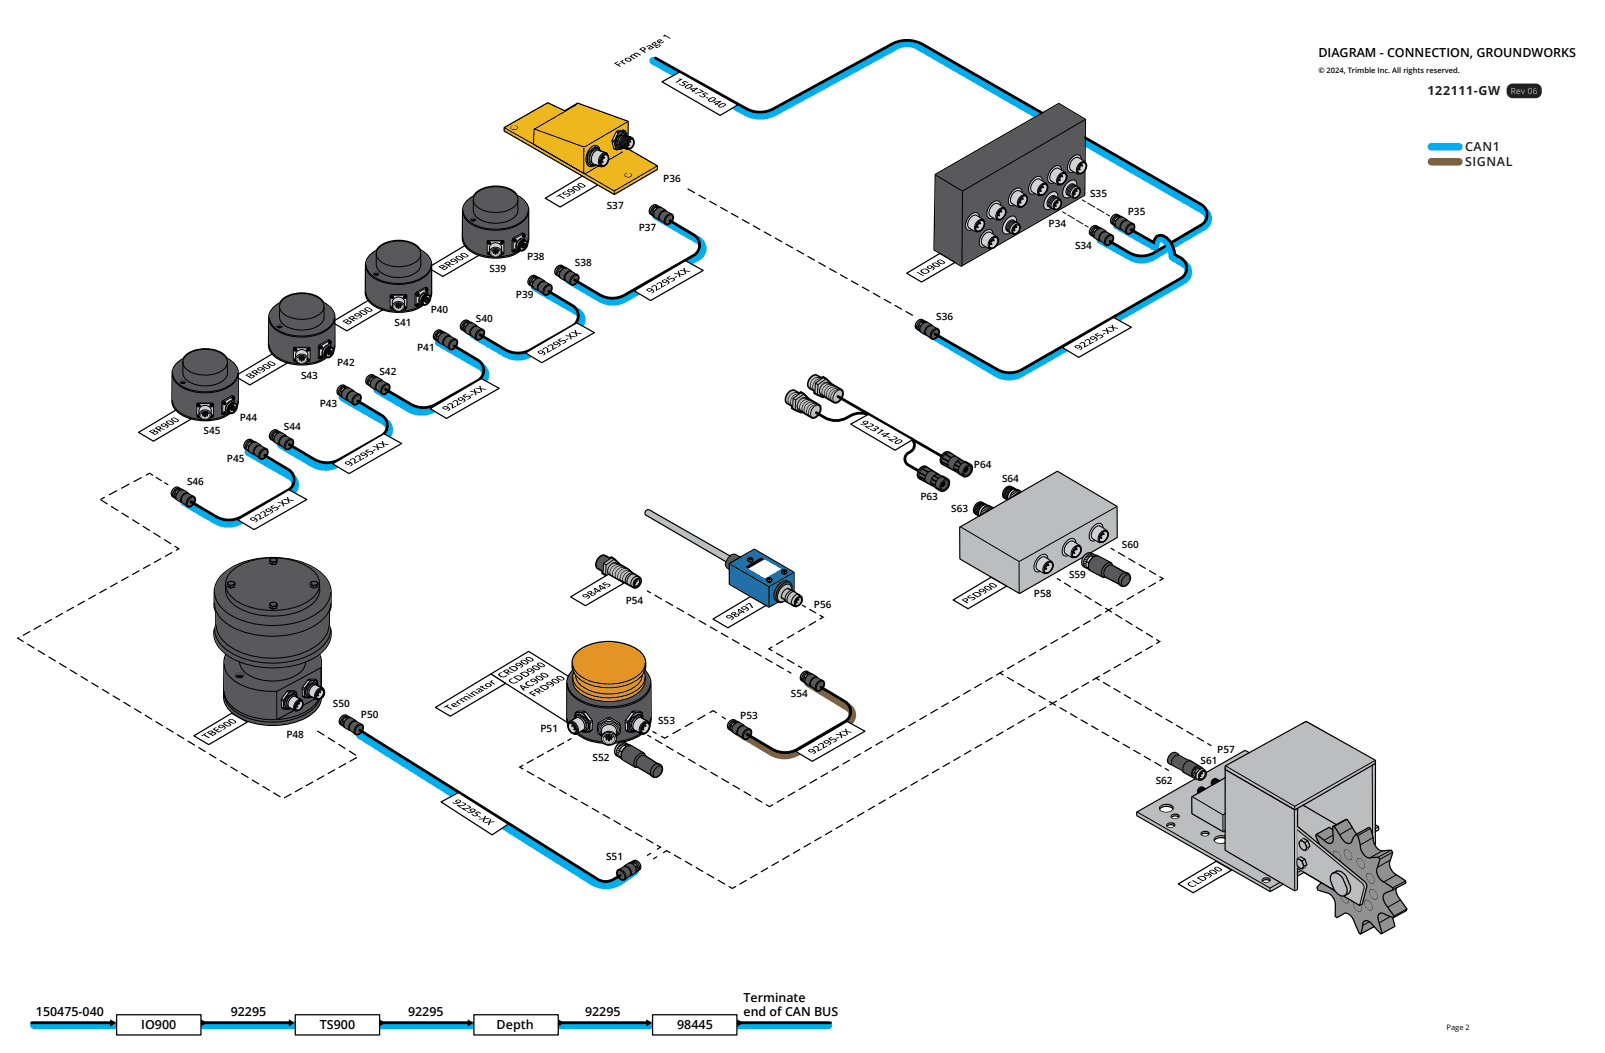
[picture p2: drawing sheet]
<svg xmlns="http://www.w3.org/2000/svg" width="453mm" height="297mm" viewBox="0 0 453 297" stroke-linecap="round" stroke-linejoin="round" font-family="sans-serif">
<defs><g id="words">
<g font-size="3.5">
<text x="371.9" y="16.1">DIAGRAM - CONNECTION, GROUNDWORKS</text>
<text x="10.1" y="286.7">150475-040</text>
<text x="65.1" y="286.7">92295</text>
<text x="115.1" y="286.7">92295</text>
<text x="165.1" y="286.7">92295</text>
<text x="209.8" y="282.5">Terminate</text>
<text x="209.8" y="286.7">end of CAN BUS</text>
<text x="39.9" y="290.3">IO900</text>
<text x="90.2" y="290.3">TS900</text>
<text x="140.1" y="290.3">Depth</text>
<text x="191" y="290.3">98445</text>
</g>
<g font-size="3.5" fill="#231f20">
<text x="402.8" y="26.8">122111-GW</text>
<text x="413.3" y="46.9">SIGNAL</text>
<text x="413.3" y="42.7">CAN1</text>
</g>
<g font-size="2.8">
<text x="187.1" y="51.2">P36</text>
<text x="171.2" y="58.9">S37</text>
<text x="307.5" y="55.6">S35</text>
<text x="180.2" y="65.2">P37</text>
<text x="295.8" y="64">P34</text>
<text x="318.2" y="60.7">P35</text>
<text x="303.3" y="70.2">S34</text>
<text x="138.1" y="76.7">S39</text>
<text x="148.7" y="73.4">P38</text>
<text x="162.2" y="75">S38</text>
<text x="121.5" y="88.3">P40</text>
<text x="145.6" y="84.1">P39</text>
<text x="111.3" y="92">S41</text>
<text x="134.3" y="90.7">S40</text>
<text x="264.1" y="90.2">S36</text>
<text x="117.7" y="99.1">P41</text>
<text x="84.9" y="106.8">S43</text>
<text x="95.1" y="103.1">P42</text>
<text x="107.1" y="105.7">S42</text>
<text x="67.6" y="118.8">P44</text>
<text x="90.2" y="114.7">P43</text>
<text x="57.4" y="122.5">S45</text>
<text x="80.1" y="121.4">S44</text>
<text x="64" y="130.3">P45</text>
<text x="52.8" y="136.8">S46</text>
<text x="274.8" y="132">P64</text>
<text x="282.7" y="135.9">S64</text>
<text x="259.7" y="141.2">P63</text>
<text x="268.4" y="144.4">S63</text>
<text x="316.5" y="154.6">S60</text>
<text x="301.6" y="163">S59</text>
<text x="176.5" y="170.3">P54</text>
<text x="229.6" y="171.4">P56</text>
<text x="291.7" y="168.5">P58</text>
<text x="223.1" y="196.7">S54</text>
<text x="93.9" y="199.5">S50</text>
<text x="101.8" y="202.5">P50</text>
<text x="208.8" y="202.8">P53</text>
<text x="80.8" y="208.3">P48</text>
<text x="152.5" y="206.4">P51</text>
<text x="185.7" y="204.2">S53</text>
<text x="167.2" y="214.8">S52</text>
<text x="338.7" y="215.4">S61</text>
<text x="343.4" y="212.3">P57</text>
<text x="326.1" y="221.1">S62</text>
<text x="171" y="242.5">S51</text>
</g>
<text font-size="2.3" fill="#fff" x="426.2" y="26.5">Rev 06</text>
<g font-size="2.1">
<text x="371.9" y="20.7">© 2024, Trimble Inc. All rights reserved.</text>
<text x="408.1" y="290.6">Page 2</text>
</g>
</g></defs>
<!-- layer: Page 1 -->
<path d="M184.2 17.2l26.1 14.4a8.6 8.6 0 0 0 8.3 0l34.2-18.6a6.5 6.5 0 0 1 6.3 .1l80.5 46.3a2.61 2.61 0 0 1 0 4.5l-9.5 5.6M185 60.9l11.9 6.8a2.71 2.71 0 0 1 0 4.7l-20.6 11.8a6.9 6.9 0 0 1-7 0l-9-5.3M310.4 67.7l8.6 4.8a6.4 6.4 0 0 0 6.4-.1l3.2-2M315 63.6l11 6.2a1.94 1.94 0 0 1 1.9-2.5 5.5 5.5 0 0 1 2.8 5.2l3.2 1.9a2.71 2.71 0 0 1 0 4.7l-45.8 26.2a6.9 6.9 0 0 1-7 0l-20.9-12.4M123.7 96.6l11.9 6.8a2.71 2.71 0 0 1 0 4.7l-13.2 7.2a6.9 6.9 0 0 1-7-.1l-9.1-5.3M150.9 81l11.8 6.8a2.71 2.71 0 0 1 .1 4.8l-13.3 7.2a6.9 6.9 0 0 1-6.9-.1l-9.1-5.3M96.6 112.1l11.8 6.8a2.71 2.71 0 0 1 .1 4.7l-13.3 7.2a6.9 6.9 0 0 1-6.9 0l-9.1-5.3M70 127.5l11.9 6.8a2.71 2.71 0 0 1 0 4.7l-14.1 7.9a6.9 6.9 0 0 1-7-.1l-9-5.3M9.5 289.2h224.3" fill="none" stroke="#00aeef" stroke-width="2.1"/>
<path d="M8.9 288.5h23M33.2 288.5h48.7M83.6 288.5h48.6M134 288.5h48.5M184.6 288.5h49.7" fill="none" stroke="#000" stroke-width=".79"/>
<path d="M28.4 141l22.1 13.8-45.5 25.2 74.8 45.2 21.3-11.8-12.1-7.6" fill="none" stroke="#000" stroke-width=".35" stroke-dasharray="2.1 1.4"/>
<path d="M228 192.7l11.3 6.9a2.44 2.44 0 0 1 0 4.2l-14.4 8.3a7.2 7.2 0 0 1-7.3 0l-9.6-5.7" fill="none" stroke="#8b5e3c" stroke-width="2.1"/>
<path d="M201.1 174.6l10.7-6.4 4.4 2.5-10.9 6.4z" fill="#fff"/>
<path d="M201.1 174.6l10.7-6.4 4.4 2.5-10.9 6.4z" fill="none" stroke="#000" stroke-width=".35"/>
<path d="M182.5 144.1l.6-.2 23.3 13.4-1.1 1.2-23-13.4-.1-.6z" fill="#bcbec0"/>
<path d="M205.7 157.2a1.71 1.71 0 0 1 2.7-.1l.6 .3-2 1.5-.3 2.3-.7-.7a1.7 1.7 0 0 1-.7-2.9z" fill="#59595c"/>
<path d="M182.2 143.9a1 1 0 0 0-.1 1.5l22.5 13.1a1.95 1.95 0 0 0 1.1 2.3l.9 .7 .4-.1 .3-2.3 2-1.6-.1-.4-.7-.3a1.92 1.92 0 0 0-2.6-.2l-22.6-13h-.7zM182.5 144.1l.6-.2 22.8 13.1 .6-.4 .8-.1 1.7 .9-2 1.5-.3 2.3-.7-.7a1.56 1.56 0 0 1-1-2.2l-22.7-13.2-.1-.6z" fill="#000"/>
<path d="M205.9 159l6.9-3.9 11 6.4v5.6l-6.8 4-11.1-6.4z" fill="#0b70b7"/>
<path d="M205.6 158.9v6l11.2 6.5h.3l7.1-4.1-.1-6-11.1-6.5h-.4zM205.9 159l6.9-3.9 11 6.4v5.6l-6.8 4-11.1-6.4z" fill="#000"/>
<path d="M206.2 159.2l10.8 6.3 6.8-4" fill="none" stroke="#000" stroke-width=".28"/>
<path d="M169.1 157.5a1.36 1.36 0 0 1 1.5-.6l1.4 .8 .5-.3 .7 .4 1.5 1.5a15.1 15.1 0 0 1 6.2 4.1 2.02 2.02 0 0 1-2.1 2.4l-6-3.3-.3 .2-1.6-.7-.8-.4 .1-.6-1.5-.8a1.95 1.95 0 0 1 .4-2.7z" fill="#bcbec0"/>
<path d="M169 157.2a1.71 1.71 0 0 1 2.7 0l.6 .3-2 1.5-.2 2.3-.8-.7a1.7 1.7 0 0 1-.6-2.9z" fill="#59595c"/>
<path d="M179 164.3l.4 .4-.4-.1M179.2 163.9l.2 .3h-.3M179.2 164.5l-.1 .2M179.3 164l-.2 .2M179.5 163.6l.3 .4-.5-.2M179.7 163.7l-.2 .2M180.2 163.4a1.24 1.24 0 0 1-1 1.9M180.3 163.3a1.39 1.39 0 0 0-1.2 2.1M180.4 163.4l-.1-.1a1.32 1.32 0 0 0-1.4 .6 1.32 1.32 0 0 0 0 1.4l.3 .1M180.6 163.3a1.23 1.23 0 0 0-1.3-.7 1.23 1.23 0 0 0-1 1 1.19 1.19 0 0 0-.4 1.4 1.19 1.19 0 0 0 1.4 .6" fill="none" stroke="#000" stroke-width=".28"/>
<path d="M179.8 163.1h.3a1.28 1.28 0 0 1 .4 1.8 1.28 1.28 0 0 1-1.8 .3v-.2l.2 .2a1.18 1.18 0 0 0 1.3-.6 1.18 1.18 0 0 0-.2-1.3zM179.3 163.7l.7-.4 .3 .1 .1 .2-.2-.1a1.05 1.05 0 0 0-1 .6 1.05 1.05 0 0 0 .1 1.2h.2a.38 .38 0 0 1-.4 .1 .38 .38 0 0 1-.3-.4l.1-.6z" fill="#000"/>
<path d="M314.1 61a1.01 1.01 0 0 1 1.2-.3l2.9 1.8a2.62 2.62 0 0 1 1.8 1.5 1.83 1.83 0 0 1-1.9 1.8l-1.7-1.2-1.5-.8a2.39 2.39 0 0 1-1.4-1.7z" fill="#59595c"/>
<path d="M313.9 61.1a1.62 1.62 0 0 1 2.5 .1 1.86 1.86 0 0 0-1.7 2.4 1.47 1.47 0 0 1-1.2-1 1.47 1.47 0 0 1 .4-1.5z" fill="#d1d2d3"/>
<g fill="none" stroke="#000" stroke-width=".28">
<path d="M313.7 62.7l.4 .1M313.8 62.3l.3 .2M313.9 62l.3 .1M314 61.7l.3 .1M314.3 61.3l.3 .2M314.5 61.1l.3 .1M314.6 62.4l-.1 1-.3-.1M314.8 60.9l.3 .2M315.1 60.8l.3 .2M315.2 61.1l.4 .2-1 1.1-.3-.3M315.5 60.8a1.65 1.65 0 0 0-1.6 2.3M315.9 61.1a1.65 1.65 0 0 0-1.5 2.3"/>
<path d="M316.1 61.2l-.5 .1M316.5 61.3a1.75 1.75 0 0 0-1.7 2.5M317.9 62.1a1.75 1.75 0 0 0-1.7 2.5M317.9 62.3a1.6 1.6 0 0 0-1.5 2.3M318.5 63.7a.82 .82 0 0 1 1.2-.4 .82 .82 0 0 1 .1 1.3l-.5 .8a.82 .82 0 0 1-1.3 .4 .82 .82 0 0 1 0-1.3zM319.4 63.1a1.76 1.76 0 0 0-1.6 2.6"/>
</g>
<path d="M313.8 60.8a1.72 1.72 0 0 0-.7 1.8 1.72 1.72 0 0 0 1.3 1.3l3.5 2.3a1.57 1.57 0 0 0 2-1 1.45 1.45 0 0 0-.5-2.5l-3.2-1.9a1.59 1.59 0 0 0-2.4 0zM314.1 61l.6-.3 .4-.1 3.1 1.9a2.62 2.62 0 0 1 1.8 1.5 1.7 1.7 0 0 1-1.9 1.8l-1.7-1.2a6.9 6.9 0 0 1-2.9-2.1l.1-.7z" fill="#000"/>
<path d="M153.8 55.9l10.7-6.4 4.4 2.5-10.9 6.4z" fill="#fff"/>
<path d="M153.8 55.9l10.7-6.4 4.4 2.5-10.9 6.4z" fill="none" stroke="#000" stroke-width=".35"/>
<g fill="#000">
<path d="M156.8 55.4l1.4-.8 .2 .2-.5 .3 1.5 .9-.2 .1-1.6-.9-.5 .3zM158.8 54.3l.7-.4 .2 .2-.5 .2a.22 .22 0 0 0-.1 .3 .22 .22 0 0 0 .3 .1l.6-.1a.54 .54 0 0 1 .9 .2 .54 .54 0 0 1-.7 .7l-.4-.1a.57 .57 0 0 0 .7-.6h-.5a.88 .88 0 0 1-1.3-.4z"/>
<path d="M160.1 53.5a.78 .78 0 0 0 .6 .8 .78 .78 0 0 0 .8-.3v-.2a.42 .42 0 0 1 .4 .5 .42 .42 0 0 1-.5 .3 .53 .53 0 0 0 .7-.2 .53 .53 0 0 0-.1-.7l-1-.4zM160.4 53.6l.2-.1a.38 .38 0 0 1 .5 0 .38 .38 0 0 1 .1 .4l-.5 .1z"/>
<path d="M161.5 52.7a1.23 1.23 0 0 0 1.6 1.1l.6-.3a1.22 1.22 0 0 0-1.6-1.1zM161.9 52.7h.4a.89 .89 0 0 1 1 .8h-.4a.9 .9 0 0 1-1-.8z"/>
<path d="M163 51.9a1.22 1.22 0 0 0 1.5 1l.6-.2a1.22 1.22 0 0 0-1.5-1.1zM163.4 51.9l.4-.1a.89 .89 0 0 1 .9 .9h-.4a.9 .9 0 0 1-.9-.8z"/>
</g>
<path d="M142.3 36l12.3-7 4.7 2.4 3.7-2.2 14.1 5.1v7.7l8.3 4.8v1.1l-12.1 6.9-31-17.9z" fill="#efb71e"/>
<path d="M142.3 36l12.3-7 4.7 2.4 3.7-2.2 14.1 5.1v7.7l8.3 4.8v1.1l-12.1 6.9-31-17.9z" fill="none" stroke="#fdd106" stroke-width=".35"/>
<path d="M142.4 36.1l30.9 17.7 12-6.9M150.7 36.4l-.2 3.9a1.74 1.74 0 0 0 1.4 1.2l13 7.4 .6-.1 10.1-5.9M162.7 29.5l-12 6.9M177.1 34.3l-12.2 7h-.6l-13.5-4.9M164.7 41.7v6.9l-.2 .2M173.3 53.8v.9" fill="none" stroke="#000" stroke-width=".28"/>
<g fill="#000">
<path d="M144.1 35.7l.7-.3a.55 .55 0 0 0-.7 .6 .55 .55 0 0 0 .8 .5 .65 .65 0 0 0 .7-.1 .65 .65 0 0 0 .2-.7l-.5-.3a.66 .66 0 0 1 .8 .7 .66 .66 0 0 1-.9 .6 .83 .83 0 0 1-.9-.2 .83 .83 0 0 1-.2-.8zM176.3 49.1l.7-.3a.55 .55 0 0 0-.7 .6 .55 .55 0 0 0 .7 .5 .65 .65 0 0 0 .8-.1 .65 .65 0 0 0 .2-.7l-.5-.3a.66 .66 0 0 1 .8 .7 .66 .66 0 0 1-.9 .6 .83 .83 0 0 1-.9-.2 .83 .83 0 0 1-.2-.8z"/>
<path d="M142.1 35.9v.9l.1 .3 31 17.9 12.4-7.2v-.9l-.1-.3-8.2-4.8v-7.7l-14.2-5.2-3.8 2.1-4.8-2.2zM142.4 36.1l12.1-6.9 4.8 2.2 3.7-2.1 14.1 5-.2 7.7 8.4 4.9v.8l-12 7-30.9-17.9z"/>
</g>
<path d="M173.8 37.3l.4-.4 1.5-.2 .8 .3 .3 1.3 1.3 .5a1.89 1.89 0 0 1 .3 2.6 1.89 1.89 0 0 1-2.6 .3l-.3 .2-1.5 .3-.8-.2-.5-2z" fill="#d1d2d3"/>
<g fill="none" stroke="#000" stroke-width=".28">
<path d="M172.7 39.9l.5 .2M172.7 39.5l.6 .2M173.8 37.2l.6 .2M174.1 37l.6 .2M176 38.2v-.1a1.81 1.81 0 0 0-1.5 1.3 1.81 1.81 0 0 0 .5 1.8M176.2 36.9l-.6 .1a1.48 1.48 0 0 0-1.7 1.5l-.7 1.6 .5 2 .2 .1M176.3 37.7l-.7-.3-.6 .8a2.28 2.28 0 0 0-.7 3.4l.3 .1M176.8 38.3a2.02 2.02 0 0 0-1.2 3.3 1.25 1.25 0 0 1-1.6 .3 1.25 1.25 0 0 1-.5-1.5 2.92 2.92 0 0 1 2.5-3.3l.5 .4 .3 .8-.5-1.4-.6-.2-1.6 .3-1.4 2.9 .4 2 .2 .1 1.2 .2 1-.3 .3-.2M177 38.4a2.02 2.02 0 0 0-1.2 3.3M177.2 38.4a2.02 2.02 0 0 0-1.1 3.4M177.4 38.5a2.02 2.02 0 0 0-1.1 3.4M177.7 38.6a2.02 2.02 0 0 0-1.2 3.3"/>
<path d="M177.7 39.8l-.1 .3M177.9 38.7a2.02 2.02 0 0 0-1.2 3.3M178.3 39.3a1.55 1.55 0 0 1-.9 2.5M178.4 39.1a1.74 1.74 0 0 0-1 2.9M178.5 39.2l-.2-.1a1.65 1.65 0 0 0-1.6 2.4l.8 .5M178.6 39.2l-.1-.2a.98 .98 0 0 0-1.7 .6l-.2 .5a1.23 1.23 0 0 0 .8 2l.2-.1M173.1 41.9l.6 .2M175.4 41.5l-.4 .1a1.78 1.78 0 0 1-.5-2.8l.3-.4a.99 .99 0 0 1 1.8-.2 .86 .86 0 0 0-.7-.7 .86 .86 0 0 0-.9 .3 2.67 2.67 0 0 0-.9 3.7l.5 .2 .6-.1M177.3 40.2l-.1 .2M177.4 40.8l-.2 .2"/>
</g>
<path d="M175.7 36.7l.8 .3 .3 1.3 1.3 .5a1.89 1.89 0 0 1 .3 2.6 1.89 1.89 0 0 1-2.6 .3l-.3 .2-1.5 .3-.8-.2M177.5 39.7l.4 .3h-.6M178.6 39.2l-.5-.4-1.6-.6a2.02 2.02 0 0 0-1.2 3.3l1.8 .6 .5-.1M177.1 40.7l.5 .3h-.6M177.2 40.1l.3 .3h-.4" fill="none" stroke="#000" stroke-width=".31"/>
<path d="M176.1 37.5l.4 .3a.32 .32 0 0 1 .3 .3 .32 .32 0 0 1-.3 .3zM177.7 39l.4-.2a1.31 1.31 0 0 1 .8 2.2 1.26 1.26 0 0 1-2 .9l-.1-.3 .4 .2a1.29 1.29 0 0 0 1.5-1.5 1.05 1.05 0 0 0-1-1.3zM177.5 39.4l.7-.3 .5 .3h-.4a1.44 1.44 0 0 0-.8 2.3h.4a.57 .57 0 0 1-.7 .2 .57 .57 0 0 1-.3-.7 2.2 2.2 0 0 1 .6-1.8zM174.3 41.7l.9-.3 .1 .3-.5 .2z" fill="#000"/>
<path d="M166.5 41.8a1.47 1.47 0 0 1 1.7-.8 1.47 1.47 0 0 1 1.1 1.5l1.6 .6a2.13 2.13 0 0 1 .6 2.6 2.13 2.13 0 0 1-2.5 1.1 1.78 1.78 0 0 0-1.8 .1l-.5 .2a1.91 1.91 0 0 1-1.4-2.6 4.9 4.9 0 0 1 1.2-2.7z" fill="#d1d2d3"/>
<g fill="none" stroke="#000" stroke-width=".28">
<path d="M168 46.5l-.3 .3M168.3 42.3a2.17 2.17 0 0 0-1.8 1.4 2.17 2.17 0 0 0 .5 2.3h.1M168.7 41.9l-.8-.4-.8 .9a2.61 2.61 0 0 0-1.1 3.8l.7 .4M168.9 42.4l-.1-.2a1.18 1.18 0 0 0-1.9 .4 2.62 2.62 0 0 0 0 3.8l.7-.1M169 42.4a1.01 1.01 0 0 0-.8-.9 1.01 1.01 0 0 0-1.1 .5 3.2 3.2 0 0 0-1 4.3l.5 .3 .7-.2M169.1 41.8l.2 .7M169.8 44.7l-.1 .3M169.9 45.4l-.1 .3M170.4 44.3l-.2 .3M171.1 43.6a1.83 1.83 0 0 1-1.1 3.1M171.2 43.5a2.06 2.06 0 0 0-1.2 3.3M171.3 43.5l-.2-.1a1.87 1.87 0 0 0-2 2.4 .97 .97 0 0 0 1 1.1"/>
<path d="M171.4 43.6l-.2-.3a1.03 1.03 0 0 0-1.7 .4 2.31 2.31 0 0 0 0 3.3l.7-.1"/>
</g>
<path d="M167.9 46.4a1.43 1.43 0 0 1-1.7 .5 1.43 1.43 0 0 1-.9-1.5 4.1 4.1 0 0 1 2.6-4.4 1.5 1.5 0 0 1 1.4 1.5l1.6 .6a2.13 2.13 0 0 1 .6 2.6 2.13 2.13 0 0 1-2.5 1.1 1.82 1.82 0 0 0-1.8 .1l-.5 .1M169.6 45.3l.6 .4h-.7M169.8 44.7l.3 .3h-.5M170.1 44.2l.5 .3h-.7M171.4 43.6l-.5-.5-2-.7a2.39 2.39 0 0 0-2 3l.6 .9 2.1 .7 .6-.1" fill="none" stroke="#000" stroke-width=".31"/>
<path d="M166.4 46.5l.9-.2 .2 .2-.6 .2zM168.4 41.6l.4 .2a.46 .46 0 0 1 .3 .3 .46 .46 0 0 1-.2 .5zM170.4 43.3a1.2 1.2 0 0 1 1.3 .3 1.2 1.2 0 0 1 .2 1.3 1.87 1.87 0 0 1-2.3 2.1l-.4-.6 .5 .2a1.55 1.55 0 0 0 1.8-1.7 1.21 1.21 0 0 0-1.2-1.5zM170.1 43.8l.8-.3 .6 .3h-.4a1.74 1.74 0 0 0-1.1 2.7l.6 .1a.67 .67 0 0 1-.9 .2 .67 .67 0 0 1-.3-.8 2.59 2.59 0 0 1 .7-2.2z" fill="#000"/>
<path d="M184.9 16.4l25.4 14.1a8.1 8.1 0 0 0 8.3 0l32.5-17.8a9.2 9.2 0 0 1 9.5 0l78.4 45a3.3 3.3 0 0 1-.1 5.8l-8.3 4.9" fill="none" stroke="#000" stroke-width=".79"/>
<path d="M259 90.7a1.01 1.01 0 0 1 1.2-.3l2.9 1.7a2.62 2.62 0 0 1 1.8 1.5 1.83 1.83 0 0 1-1.9 1.9l-1.7-1.3-1.5-.8a2.39 2.39 0 0 1-1.4-1.6z" fill="#59595c"/>
<path d="M258.8 90.7a1.62 1.62 0 0 1 2.5 .2 1.86 1.86 0 0 0-1.7 2.4 1.46 1.46 0 0 1-1.2-1 1.46 1.46 0 0 1 .4-1.6z" fill="#d1d2d3"/>
<g fill="none" stroke="#000" stroke-width=".28">
<path d="M258.6 92.3l.4 .2M258.7 92l.3 .2M258.8 91.6l.3 .2M258.9 91.3l.3 .2M259.2 91l.3 .2M259.4 90.8l.3 .1M259.5 92l-.1 1.1-.3-.2M259.7 90.6l.3 .1M260 90.5l.3 .1M260.2 90.8l.3 .2-1 1-.3-.2M260.4 90.4a1.65 1.65 0 0 0-1.6 2.4M260.9 90.7a1.65 1.65 0 0 0-1.6 2.4"/>
<path d="M261 90.9l-.5 .1M261.4 91a1.75 1.75 0 0 0-1.7 2.4M262.8 91.8a1.75 1.75 0 0 0-1.7 2.5M262.8 92a1.6 1.6 0 0 0-1.5 2.2M263.4 93.4a.82 .82 0 0 1 1.2-.4 .82 .82 0 0 1 .1 1.3l-.5 .8a.82 .82 0 0 1-1.3 .4 .82 .82 0 0 1 0-1.3zM264.3 92.8a1.76 1.76 0 0 0-1.6 2.5"/>
</g>
<path d="M258.7 90.5a1.72 1.72 0 0 0-.7 1.7 1.72 1.72 0 0 0 1.3 1.3l3.5 2.3a1.57 1.57 0 0 0 2-.9 1.45 1.45 0 0 0-.5-2.5l-3.2-1.9a1.59 1.59 0 0 0-2.4 0zM259 90.7l.6-.4h.5l3 1.8a2.62 2.62 0 0 1 1.8 1.5 1.7 1.7 0 0 1-1.9 1.9l-1.7-1.3a6.9 6.9 0 0 1-2.9-2l.1-.8z" fill="#000"/>
<path d="M319.1 64.8l6.4 3.6a2.08 2.08 0 0 1 1.4-2 2.08 2.08 0 0 1 2.4 .8 6.4 6.4 0 0 1 2.1 4.5 4.5 4.5 0 0 1 3.4 3.6 3.3 3.3 0 0 1-1.7 3.2l-44.7 25.7a7.1 7.1 0 0 1-7.2-.1l-17.4-9.9" fill="none" stroke="#000" stroke-width=".79"/>
<path d="M184 58.3a1.01 1.01 0 0 1 1.2-.3l2.8 1.8a2.62 2.62 0 0 1 1.8 1.5 1.83 1.83 0 0 1-1.8 1.8l-1.8-1.2-1.5-.8a2.39 2.39 0 0 1-1.3-1.7z" fill="#59595c"/>
<path d="M183.8 58.4a1.62 1.62 0 0 1 2.4 .1 1.86 1.86 0 0 0-1.6 2.4 1.47 1.47 0 0 1-1.3-1 1.47 1.47 0 0 1 .5-1.5z" fill="#d1d2d3"/>
<g fill="none" stroke="#000" stroke-width=".28">
<path d="M183.6 60l.3 .1M183.6 59.6l.3 .2M183.7 59.3l.4 .1M183.9 59l.3 .1M184.1 58.6l.3 .2M184.3 58.4l.4 .2M184.5 59.7l-.1 1-.3-.1M184.6 58.2l.4 .2M185 58.1l.3 .2M185.1 58.4l.4 .2-1 1.1-.3-.3M185.3 58.1a1.65 1.65 0 0 0-1.6 2.3M185.8 58.4a1.65 1.65 0 0 0-1.6 2.3"/>
<path d="M186 58.5l-.5 .1M186.4 58.6a1.75 1.75 0 0 0-1.7 2.5M187.7 59.4a1.75 1.75 0 0 0-1.7 2.5M187.8 59.6a1.6 1.6 0 0 0-1.6 2.3M188.3 61a.82 .82 0 0 1 1.3-.4 .82 .82 0 0 1 .1 1.3l-.6 .8a.82 .82 0 0 1-1.2 .4 .82 .82 0 0 1-.1-1.3zM189.3 60.4a1.76 1.76 0 0 0-1.7 2.6"/>
</g>
<path d="M183.6 58.1a1.72 1.72 0 0 0-.6 1.8 1.72 1.72 0 0 0 1.3 1.3l3.5 2.3a1.57 1.57 0 0 0 1.9-.9 1.45 1.45 0 0 0-.4-2.6l-3.2-1.9a1.59 1.59 0 0 0-2.5 0zM183.9 58.3l.6-.3 .5-.1 3 1.9a2.62 2.62 0 0 1 1.8 1.5 1.7 1.7 0 0 1-1.9 1.8l-1.7-1.2a6.9 6.9 0 0 1-2.8-2.1l.1-.7z" fill="#000"/>
<path d="M157.3 75.4a1.01 1.01 0 0 1 1.2-.3l2.9 1.8a2.62 2.62 0 0 1 1.8 1.5 1.83 1.83 0 0 1-1.9 1.8l-1.7-1.3-1.5-.8a2.39 2.39 0 0 1-1.4-1.6z" fill="#59595c"/>
<path d="M157.1 75.4a1.62 1.62 0 0 1 2.5 .2 1.86 1.86 0 0 0-1.7 2.4 1.47 1.47 0 0 1-1.2-1 1.47 1.47 0 0 1 .4-1.6z" fill="#d1d2d3"/>
<g fill="none" stroke="#000" stroke-width=".28">
<path d="M156.9 77.1l.4 .1M157 76.7l.3 .2M157.1 76.4l.3 .1M157.2 76l.3 .2M157.5 75.7l.3 .2M157.7 75.5l.3 .1M157.8 76.7l-.1 1.1-.3-.2M158 75.3l.3 .2M158.3 75.2l.3 .1M158.5 75.5l.3 .2-1 1-.3-.2M158.7 75.2a1.65 1.65 0 0 0-1.6 2.3M159.2 75.4a1.65 1.65 0 0 0-1.6 2.4"/>
<path d="M159.3 75.6l-.5 .1M159.7 75.7a1.75 1.75 0 0 0-1.7 2.5M161.1 76.5a1.75 1.75 0 0 0-1.7 2.5M161.1 76.7a1.6 1.6 0 0 0-1.5 2.3M161.7 78.1a.82 .82 0 0 1 1.2-.4 .82 .82 0 0 1 .1 1.3l-.5 .8a.82 .82 0 0 1-1.3 .4 .82 .82 0 0 1 0-1.3zM162.6 77.5a1.76 1.76 0 0 0-1.6 2.5"/>
</g>
<path d="M157 75.2a1.72 1.72 0 0 0-.7 1.7 1.72 1.72 0 0 0 1.3 1.3l3.5 2.3a1.57 1.57 0 0 0 2-.9 1.45 1.45 0 0 0-.5-2.5l-3.2-1.9a1.59 1.59 0 0 0-2.4 0zM157.3 75.4l.6-.4h.5l3 1.9a2.62 2.62 0 0 1 1.8 1.5 1.7 1.7 0 0 1-1.9 1.8l-1.7-1.3a6.9 6.9 0 0 1-2.9-2l.1-.8z" fill="#000"/>
<path d="M189 62.3l6.8 4a3.3 3.3 0 0 1-.1 5.7l-19.4 11.2a7.1 7.1 0 0 1-7.2-.1l-7-4.2" fill="none" stroke="#000" stroke-width=".79"/>
<path d="M120.7 75.5l10.7-6.4 4.4 2.5-10.9 6.4z" fill="#fff"/>
<path d="M120.7 75.5l10.7-6.4 4.4 2.5-10.9 6.4z" fill="none" stroke="#000" stroke-width=".35"/>
<g fill="#000">
<path d="M123.6 75.2l1.8 1.1 .6-.4a.49 .49 0 0 0 .1-.7 .49 .49 0 0 0-.8 0 .64 .64 0 0 0-.5-.6 .64 .64 0 0 0-.7 .3zM124.1 75.2l.6-.3 .4 .2-.5 .4zM124.8 75.6l.7-.3 .4 .3-.5 .4z"/>
<path d="M125.2 74.3l1.8 1 .3-.1-.7-.5 .3-.1 1.1 .1 .3-.1-1.3-.2a.73 .73 0 0 0-.5-.7 .73 .73 0 0 0-.8 .3zM125.8 74.3a.49 .49 0 0 1 .5-.3 .49 .49 0 0 1 .4 .4l-.4 .2z"/>
<path d="M127.1 73.2a.78 .78 0 0 0 .5 .8 .78 .78 0 0 0 .9-.4v-.1a.42 .42 0 0 1 .4 .5 .42 .42 0 0 1-.5 .3 .53 .53 0 0 0 .7-.2 .53 .53 0 0 0-.1-.7l-1-.4zM127.4 73.3l.2-.1a.38 .38 0 0 1 .5 0 .38 .38 0 0 1 .1 .4l-.5 .1z"/>
<path d="M128.5 72.4a1.22 1.22 0 0 0 1.6 1l.6-.2a1.23 1.23 0 0 0-1.6-1.1zM128.9 72.4l.4-.1a.89 .89 0 0 1 1 .9h-.4a.9 .9 0 0 1-1-.8z"/>
<path d="M129.9 71.6a1.23 1.23 0 0 0 1.6 1l.6-.2a1.23 1.23 0 0 0-1.6-1.1zM130.4 71.6l.4-.1a.89 .89 0 0 1 .9 .9h-.4a.9 .9 0 0 1-.9-.8z"/>
</g>
<path d="M131.9 56.6l.5-.4a4.5 4.5 0 0 0 2.2-1.9 9.4 9.4 0 0 1 10.4-.1 4.4 4.4 0 0 0 2.2 2l1.4 1.5 .3 1.1v9.2a3.5 3.5 0 0 1-1.5 2.6h-.5a12.9 12.9 0 0 1-14.8-.4 4 4 0 0 1-1.5-2.9l.1-8.5 .5-1.1z" fill="#59595c"/>
<g fill="#d1d2d3">
<path d="M137.6 67.9h4.5l.1 3.5-.4 .4h-.4a2.02 2.02 0 0 1-3.2 0l-.5-.1-.3-.4z"/>
<path d="M144.9 67.1l2.4-1.4a.68 .68 0 0 1 .7 1.1l.1 1a1.42 1.42 0 0 1 .7 1.4 1.42 1.42 0 0 1-.9 1.2l-.7 .2a1.46 1.46 0 0 0-2 .4h-.6l-.1-.2v-3z"/>
</g>
<g fill="none" stroke="#000" stroke-width=".28">
<path d="M130.6 59.7a5.2 5.2 0 0 0 4.2 4.4 12.9 12.9 0 0 0 13.3-2.2l.8-1.2 .1-.9M130.6 59.3a5.3 5.3 0 0 0 4.2 4.5 12.8 12.8 0 0 0 13.3-2.2l.8-1.3 .1-1M133.5 56.3v3a3.9 3.9 0 0 0 3.2 3.2 8.3 8.3 0 0 0 9.1-2l.3-1.2v-2.8M134.4 54.5a9.1 9.1 0 0 1 10.9 0 2.6 2.6 0 0 1-.9 4.3 9.3 9.3 0 0 1-10-.7 2.39 2.39 0 0 1 0-3.6zM130.6 67a5.9 5.9 0 0 0 4.8 4.8l3.6 .7M133.9 62.3h-.7M134 62.3h-.9M134.2 62.2l-.6-.2-.7 .2M134.2 62.1l-.7-.2-.7 .2M137.5 68.3l.5-.3h3.6l.6 .3M137.6 71.5l.2 .3h.4M137.6 68.6l.4-.3 .4 .3"/>
<path d="M137.6 68.6a.4 .4 0 0 1 .4-.5 .4 .4 0 0 1 .4 .5M137.6 68.6l.4 .3 .4-.3M137.8 71.6l.2 .2 .1-.2M137.8 71.6h.2M137.8 68.6l.3-.2 .1 .3-.2 .1zM137.8 68.6l.2 .1M138.1 69.9a1.77 1.77 0 0 1 1.7-1.4 1.77 1.77 0 0 1 1.7 1.4M138.1 71.2l-.5 .3M138.1 71.1l-.4 .1-.1 .3M138.1 71.2a1.76 1.76 0 0 1 1.7-1.5 1.76 1.76 0 0 1 1.7 1.5M138.1 71.5l-.1-.1-.2 .2M138.2 68.6l-.1 .1"/>
<path d="M138.7 70.6l.4 .3M139.1 70.9h.3M139.1 71.4h.3M139.4 71l.3 .1M139.4 70.6v.3l-.3-.2M139.4 70.1l-.1 1.4-.2-1.3M139.7 70.1l.1 .6 .1-.6M139.7 71.6h.2M139.7 70.5l.2 .1-.1 1.1zM140.2 71l-.3 .1M140.2 70.1l.1 .9 .2-.8M140.2 70.4l.1 1.1 .2-1.1"/>
<path d="M140.2 70.9h.3M140.2 71.4h.3M140.9 70.6l-.4 .3M141.2 68.6l.4-.3 .4 .3M141.2 68.6a.4 .4 0 0 1 .4-.5 .4 .4 0 0 1 .4 .5M141.2 68.6l.4 .3 .4-.3M141.4 68.6l.2-.2 .2 .3-.3 .1zM141.4 68.6l.1 .1M141.5 71.6h.1M141.5 71.5l.1-.1 .2 .2M141.5 71.2l.5 .3M141.5 69.8v1.4a1.76 1.76 0 0 1-1.7 1.4 1.76 1.76 0 0 1-1.7-1.4v-1.4"/>
<path d="M141.5 71.1l.4 .1 .1 .3M141.8 68.6l-.2 .1M141.8 71.6h-.2M141.8 71.6l-.2 .2-.2-.2M142 67.8l-4.4 .1-.2 3.4 .3 .4 .5 .1a2.04 2.04 0 0 0 3.2 0h.4l.4-.4-.2-3.6M142 71.5l-.2 .3h-.4M144.5 70.6l.3 .2M144.5 67.8l.3 .2M144.5 70.8l.4 .3M144.6 67.4l.3 .2M144.9 67.1l.3 .2M145.2 70.8l.1 .1"/>
<path d="M145.3 68l.1 .2M145.3 70.8h-.1M145.4 70.5l.1 .1-.2 .3M145.4 70.6v-.1l-.2 .3M145.4 68l-.1 .1M145.5 67.7l.1 .1M145.5 70.6l-.2 .3M145.5 67.9v-.2l-.2 .4M145.6 67.8l-.2 .3M145.6 67.6l-.4 .2v.5M145.6 67.8l-.2 .4M146.8 69.6l.6 .3"/>
<path d="M146.9 69.3l.6 .4M147 69.1l.9 .6M147.1 68.9l.4 .3M147.1 68.9l1.1 .6M147.2 68.7l1.1 .6M147.3 68.5a.88 .88 0 0 1 1.3-.3 1.86 1.86 0 0 1-1.6 2.4 1.54 1.54 0 0 1 .3-2.1zM147.3 68.6l.5 .4M147.3 65.7l.7 .4-.4 .3v.5M147.3 65.7l.4 .3M147.3 65.7l-2.7 1.7-.1 3.6h.6v-.5l.4-.2M147.4 68.5l.5 .2M147.5 69.2l-.1 .2z"/>
<path d="M147.5 69.7l-.1 .2M147.5 69.8l.3 .2M147.6 68.4l.7 .4M147.8 67.7a1.74 1.74 0 0 0-1.4 2.5M147.9 66.6l-.2 .1M147.9 65.9l-3 1.7-.1 3.4M147.9 69.7l-.1 .3M147.9 69.7l-.1 .2M147.9 66.3l.2 .1M147.9 68.7l-.1 .3M147.9 68.9l.3 .1M147.9 67.8a1.7 1.7 0 0 0-1.4 2.5 1.45 1.45 0 0 1-.8-1.3 1.45 1.45 0 0 1 .8-1.3l.7-.3 .9 .4a1.74 1.74 0 0 0-1.5 2.6"/>
<path d="M147.9 66.5v-.2l-.2 .4M148 66.4l-.1 .3M148 66.7l.1 1.1 .4 .3a1.73 1.73 0 0 1-1.5 2.5l-.5-.3-1 .5M148 67.6l-.2-.4a1.96 1.96 0 0 0-2.3 2.1 .89 .89 0 0 0 .5 1.1h.3M148.1 66.4l-.2 .3-.2-.1M148.2 67.9a1.74 1.74 0 0 0-1.5 2.5 9.5 9.5 0 0 1-6.1 2.1M148.3 69.3l-.1 .2M148.3 68.8l-.1 .2M148.3 68a1.74 1.74 0 0 0-1.5 2.5M149 67.1l-.3 1.4"/>
<circle cx="145.2" cy="70.6" r=".39"/>
<circle cx="145.3" cy="67.8" r=".39"/>
<circle cx="147.8" cy="66.4" r=".4"/>
</g>
<g fill="#000">
<path d="M145.6 69.5l.4 .4 .9 .6-.1 .1-.9-.5zM147.1 67.4l1.1 .4a.63 .63 0 0 1 .5 1l-.3-.7z"/>
<path d="M131.6 56.5l-.8 1.1-.4 1.2-.1 8.4a5.6 5.6 0 0 0 4.3 4.8 13.8 13.8 0 0 0 12.4-1 2.45 2.45 0 0 0 2.2-2.6l.1-9.1a5.1 5.1 0 0 0-3.2-4.3 7.9 7.9 0 0 0-7.9-2.6l-1.7 .4a5.4 5.4 0 0 0-3 2.3zM131.9 56.7l.6-.5a4.4 4.4 0 0 0 2.1-1.9 9 9 0 0 1 10.9 .4l.4 .6a4.8 4.8 0 0 1 3.1 4l-.1 8.7a2.86 2.86 0 0 1-1.7 2.6h-.3a13 13 0 0 1-14.8-.4 4 4 0 0 1-1.5-3l.1-8.4 .5-1.1z"/>
<path d="M132.8 61.6l.2-.1a.87 .87 0 0 1 1.3 .6 .9 .9 0 0 1-.9 .3 .9 .9 0 0 1-.7-.7zM132.9 61.6a.6 .6 0 0 0 .2 .7 .6 .6 0 0 0 .8-.1 .42 .42 0 0 0 .4-.5 .42 .42 0 0 0-.6-.3z"/>
<path d="M138.6 70.4a1.34 1.34 0 0 1 1.9-.3 1.34 1.34 0 0 1 .4 1.8 1.4 1.4 0 0 1-1.7 .3 1.4 1.4 0 0 1-.7-1.5zM138.7 70.6a1.22 1.22 0 0 0 .8 1.6 1.22 1.22 0 0 0 1.5-.7 1.27 1.27 0 0 0-.8-1.3 1.27 1.27 0 0 0-1.5 .4z"/>
<path d="M147.3 68.4a.74 .74 0 0 1 1.1-.3 .74 .74 0 0 1 .2 1.1 1.36 1.36 0 0 1-1.7 1.2 1.6 1.6 0 0 1 .4-2zM147.4 68.6a1.53 1.53 0 0 0-.3 1.8 1.51 1.51 0 0 0 1.2-2.2h-.4z"/>
</g>
<path d="M149.7 78.2a1.01 1.01 0 0 1 1.3-.3l2.8 1.8a2.62 2.62 0 0 1 1.8 1.5 1.83 1.83 0 0 1-1.9 1.9l-1.7-1.3-1.5-.8a2.39 2.39 0 0 1-1.4-1.6z" fill="#59595c"/>
<path d="M149.5 78.3a1.62 1.62 0 0 1 2.5 .1 1.86 1.86 0 0 0-1.6 2.5 1.47 1.47 0 0 1-1.3-1.1 1.47 1.47 0 0 1 .4-1.5z" fill="#d1d2d3"/>
<g fill="none" stroke="#000" stroke-width=".28">
<path d="M149.4 79.9l.3 .2M149.4 79.6l.3 .1M149.5 79.2l.3 .2M149.7 78.9l.3 .1M149.9 78.6l.3 .1M150.1 78.3l.3 .2M150.3 79.6l-.2 1-.2-.1M150.4 78.1l.3 .2M150.7 78l.3 .2M150.9 78.3l.3 .2-.9 1.1-.4-.2M151.1 78a1.65 1.65 0 0 0-1.6 2.3M151.6 78.3a1.65 1.65 0 0 0-1.6 2.3"/>
<path d="M151.8 78.4l-.6 .1M152.1 78.5a1.75 1.75 0 0 0-1.6 2.5M153.5 79.4a1.75 1.75 0 0 0-1.7 2.4M153.6 79.5a1.6 1.6 0 0 0-1.6 2.3M154.1 81a.82 .82 0 0 1 1.2-.4 .82 .82 0 0 1 .1 1.2l-.5 .8a.82 .82 0 0 1-1.2 .4 .82 .82 0 0 1-.1-1.3zM155 80.4a1.76 1.76 0 0 0-1.6 2.5"/>
</g>
<path d="M149.4 78.1a1.72 1.72 0 0 0-.6 1.7 1.72 1.72 0 0 0 1.3 1.3l3.5 2.3a1.57 1.57 0 0 0 1.9-.9 1.45 1.45 0 0 0-.4-2.5l-3.2-1.9a1.59 1.59 0 0 0-2.5 0zM149.7 78.3l.6-.4h.5l3 1.8a2.62 2.62 0 0 1 1.8 1.5 1.7 1.7 0 0 1-1.9 1.8l-1.7-1.2a6.9 6.9 0 0 1-2.9-2.1l.1-.7z" fill="#000"/>
<path d="M130.7 90.9a1.01 1.01 0 0 1 1.2-.3l2.8 1.7a2.62 2.62 0 0 1 1.8 1.5 1.83 1.83 0 0 1-1.8 1.9l-1.8-1.3-1.5-.8a2.39 2.39 0 0 1-1.3-1.6z" fill="#59595c"/>
<path d="M130.5 90.9a1.62 1.62 0 0 1 2.4 .2 1.86 1.86 0 0 0-1.6 2.4 1.47 1.47 0 0 1-1.3-1 1.47 1.47 0 0 1 .5-1.6z" fill="#d1d2d3"/>
<g fill="none" stroke="#000" stroke-width=".28">
<path d="M130.3 92.5l.3 .2M130.3 92.2l.3 .1M130.4 91.8l.4 .2M130.6 91.5l.3 .2M130.8 91.2l.3 .1M131.1 90.9l.3 .2M131.2 92.2l-.1 1.1-.3-.2M131.4 90.8l.3 .1M131.7 90.7l.3 .1M131.8 90.9l.4 .2-1 1.1-.3-.2M132 90.6a1.65 1.65 0 0 0-1.6 2.4M132.5 90.9a1.65 1.65 0 0 0-1.6 2.3"/>
<path d="M132.7 91.1h-.5M133.1 91.2a1.75 1.75 0 0 0-1.7 2.4M134.4 92a1.75 1.75 0 0 0-1.7 2.5M134.5 92.1a1.6 1.6 0 0 0-1.6 2.3M135 93.6a.82 .82 0 0 1 1.3-.4 .82 .82 0 0 1 .1 1.3l-.6 .7a.82 .82 0 0 1-1.2 .4 .82 .82 0 0 1-.1-1.2zM136 93a1.76 1.76 0 0 0-1.7 2.5"/>
</g>
<path d="M130.3 90.7a1.72 1.72 0 0 0-.6 1.7 1.72 1.72 0 0 0 1.3 1.3l3.5 2.3a1.57 1.57 0 0 0 1.9-.9 1.45 1.45 0 0 0-.4-2.5l-3.2-1.9a1.59 1.59 0 0 0-2.5 0zM130.6 90.9l.6-.4h.5l3 1.8a2.62 2.62 0 0 1 1.8 1.5 1.7 1.7 0 0 1-1.9 1.9l-1.7-1.3a6.9 6.9 0 0 1-2.8-2.1l.1-.7z" fill="#000"/>
<path d="M154.8 82.2l6.8 4a3.3 3.3 0 0 1-.1 5.7l-11.8 6.7a7.1 7.1 0 0 1-7.2 0l-7.1-4.2" fill="none" stroke="#000" stroke-width=".79"/>
<path d="M93.6 90.9l10.7-6.4 4.4 2.5-10.9 6.3z" fill="#fff"/>
<path d="M93.6 90.9l10.7-6.4 4.4 2.5-10.9 6.3z" fill="none" stroke="#000" stroke-width=".35"/>
<g fill="#000">
<path d="M96.5 90.6l1.8 1 .6-.3a.49 .49 0 0 0 .1-.8 .49 .49 0 0 0-.8 .1 .64 .64 0 0 0-.5-.7 .64 .64 0 0 0-.7 .4zM97 90.6l.6-.3 .4 .2-.5 .4zM97.8 91l.6-.3 .4 .2-.5 .4z"/>
<path d="M98.1 89.6l1.8 1.1 .3-.2-.7-.4 .3-.2 1.1 .2 .4-.2-1.3-.2a.73 .73 0 0 0-.6-.6 .73 .73 0 0 0-.8 .3zM98.7 89.6a.49 .49 0 0 1 .5-.3 .49 .49 0 0 1 .4 .4l-.3 .3z"/>
<path d="M100 88.6a.78 .78 0 0 0 .6 .7 .78 .78 0 0 0 .8-.3v-.2a.42 .42 0 0 1 .4 .5 .42 .42 0 0 1-.5 .3 .53 .53 0 0 0 .7-.1 .53 .53 0 0 0-.1-.8l-1-.4zM100.3 88.7l.2-.2a.38 .38 0 0 1 .5 0 .38 .38 0 0 1 .1 .5h-.5z"/>
<path d="M101.4 87.7a1.23 1.23 0 0 0 1.6 1.1l.6-.2a1.22 1.22 0 0 0-1.6-1.1zM101.8 87.7h.4a.89 .89 0 0 1 1 .8l-.4 .1a.9 .9 0 0 1-1-.9z"/>
<path d="M102.9 86.9a1.22 1.22 0 0 0 1.5 1.1l.6-.3a1.22 1.22 0 0 0-1.5-1zM103.3 86.9h.4a.89 .89 0 0 1 .9 .8l-.4 .1a.9 .9 0 0 1-.9-.9z"/>
</g>
<path d="M104.5 71.9l.6-.4a4.5 4.5 0 0 0 2.1-1.9 9.4 9.4 0 0 1 10.4-.1 4.4 4.4 0 0 0 2.2 2l1.4 1.5 .4 1.1-.1 9.2a3.5 3.5 0 0 1-1.5 2.6h-.5a12.9 12.9 0 0 1-14.8-.4 4 4 0 0 1-1.5-2.9l.1-8.5 .5-1.1z" fill="#59595c"/>
<g fill="#d1d2d3">
<path d="M110.2 83.2h4.5l.1 3.5-.4 .4h-.4a2.02 2.02 0 0 1-3.2 0l-.5-.1-.2-.4z"/>
<path d="M117.5 82.4l2.5-1.3a.68 .68 0 0 1 .6 1l.1 1a1.42 1.42 0 0 1 .7 1.4 1.42 1.42 0 0 1-.9 1.2l-.7 .2a1.46 1.46 0 0 0-2 .4h-.6l-.1-.2v-3z"/>
</g>
<g fill="none" stroke="#000" stroke-width=".28">
<path d="M103.2 75a5.2 5.2 0 0 0 4.2 4.4 12.9 12.9 0 0 0 13.3-2.2l.8-1.2 .1-.9M103.2 74.6a5.3 5.3 0 0 0 4.2 4.5 12.8 12.8 0 0 0 13.3-2.2l.8-1.3 .1-1M106.2 71.6v3a3.9 3.9 0 0 0 3.1 3.2 8.3 8.3 0 0 0 9.1-2l.3-1.2v-2.8M106.5 77.6h-.7M106.7 77.6h-1M106.8 77.5l-.6-.1-.7 .1M106.9 77.4l-.8-.2-.7 .2M107 69.8a9.1 9.1 0 0 1 10.9 0 2.6 2.6 0 0 1-.9 4.3 9.3 9.3 0 0 1-10-.7 2.39 2.39 0 0 1 0-3.6zM103.2 82.3a5.9 5.9 0 0 0 4.9 4.8l3.5 .7M110.1 83.6l.5-.3h3.6l.6 .3M110.2 83.2h4.5l.1 3.5-.4 .4h-.4a2.02 2.02 0 0 1-3.2 0l-.5-.1-.2-.4zM110.2 86.8l.2 .3h.5"/>
<path d="M110.2 83.9l.4-.3 .4 .3M110.2 83.9a.4 .4 0 0 1 .4-.5 .4 .4 0 0 1 .4 .5M110.2 83.9l.4 .3 .4-.3M110.4 86.9l.2 .2 .2-.2M110.4 86.9h.2M110.4 83.9l.3-.2 .2 .3-.3 .1zM110.4 83.9l.2 .1M110.7 85.2a1.77 1.77 0 0 1 1.7-1.4 1.77 1.77 0 0 1 1.7 1.4M110.7 86.5l-.5 .3M110.7 86.4l-.4 .1-.1 .3M110.7 86.5a1.76 1.76 0 0 1 1.7-1.5 1.76 1.76 0 0 1 1.7 1.5M110.8 86.8l-.2-.1-.2 .2"/>
<path d="M110.8 86.9h-.1M110.8 83.9l-.1 .1M111.3 85.9l.5 .3M111.8 86.2h.2M111.8 86.7h.2M112 86.3l.3 .1M112 85.9v.3l-.2-.2M112 85.4l-.1 1.4-.1-1.3M112.3 85.4l.1 .6 .1-.6M112.3 86.9h.2M112.3 85.8l.2 .1-.1 1.1zM112.8 86.3l-.3 .1"/>
<path d="M112.8 85.4l.2 .9 .1-.8M112.8 85.7l.2 1.1 .1-1.1M112.8 86.2h.3M112.8 86.7h.3M113.6 85.9l-.5 .3M113.8 83.9l.4-.3 .4 .3M113.8 83.9a.4 .4 0 0 1 .4-.5 .4 .4 0 0 1 .4 .5M113.8 83.9l.4 .3 .4-.3M114 83.9l.3-.2 .1 .3-.2 .1zM114 83.9l.2 .1M114.1 86.8l.2-.1 .1 .2M114.1 86.5l.5 .3"/>
<path d="M114.1 85.1v1.4a1.76 1.76 0 0 1-1.7 1.4 1.76 1.76 0 0 1-1.7-1.4v-1.3M114.1 86.4l.5 .1v.3M114.4 83.9l-.1 .1M114.4 86.9h-.1M114.5 86.9l-.2 .2-.1-.2M114.6 86.8l-.2 .3h-.4M117.1 85.9l.3 .2M117.1 86.1l.6 .2M117.1 83.1l.3 .2M117.1 86.1l.4 .3M117.2 82.7l.3 .2M117.5 82.4l.3 .2"/>
<path d="M117.9 83.3l.1 .2M117.9 86l-.1 .1M117.9 86v.2M118 86.1h-.2M118 85.8l.1 .1-.2 .3M118 85.8l-.2 .3M118 85.8v.1M118 83.3l-.1 .1M118.1 83l.1 .2-.2 .3M118.1 83l-.2 .4M118.1 83v.2M118.1 85.9l-.2 .3"/>
<path d="M118.1 85.6l-.4 .2v.5M118.2 83.1l-.2 .3M118.2 82.9l-.4 .2v.5M119.1 85.6a1.45 1.45 0 0 1-.8-1.3 1.45 1.45 0 0 1 .9-1.3l.6-.3 .9 .4a1.74 1.74 0 0 0-1.5 2.6M119.4 84.9l.6 .3M119.5 84.6l.6 .4M119.6 84.4l.9 .6M119.9 84l1 .6M119.9 83.8a.88 .88 0 0 1 1.3-.3 1.86 1.86 0 0 1-1.6 2.4 1.54 1.54 0 0 1 .3-2.1zM119.9 84l.5 .3M120 81.1l.6 .3-.4 .3v.5M120 81.1l.3 .2"/>
<path d="M120 81.1l-2.8 1.6-.1 3.4M120.1 83.8l.4 .2M120.1 84.5l-.1 .2zM120.1 85l-.1 .2M120.1 84.5l-.4-.3 1.1 .6M120.2 85.1l.2 .2M120.2 83.7l.7 .4M120.5 83a1.74 1.74 0 0 0-1.5 2.5M120.5 81.9l-.2 .1M120.5 81.3l-3 1.6-.1 3.4M120.5 85l-.1 .3M120.5 81.6l.2 .1-.2 .3-.2-.1"/>
<path d="M120.5 84l-.1 .3M120.5 84.2l.3 .1M120.5 83.1a1.74 1.74 0 0 0-1.4 2.5M120.6 81.8l-.1-.2-.2 .4M120.6 81.7l-.1 .3M120.6 82l.1 1.1 .4 .3a1.73 1.73 0 0 1-1.5 2.5l-.5-.3-1 .6M120.6 82.9l-.2-.4a1.96 1.96 0 0 0-2.3 2.1 .89 .89 0 0 0 .5 1.1h.3M120.8 83.2a1.74 1.74 0 0 0-1.5 2.5 9.5 9.5 0 0 1-6.1 2.1M120.9 84.6l-.1 .2M120.9 84.1l-.1 .2M120.9 83.3a1.74 1.74 0 0 0-1.5 2.5M121.6 82.4l-.3 1.4"/>
<circle cx="117.8" cy="85.9" r=".39"/>
<circle cx="117.9" cy="83.1" r=".39"/>
<circle cx="120.4" cy="81.7" r=".4"/>
</g>
<g fill="#000">
<path d="M118.3 84.8l.3 .4 .9 .6-.1 .1-.9-.5zM119.7 82.7l1.1 .4a.63 .63 0 0 1 .5 1l-.2-.7z"/>
<path d="M105.5 76.9l.1-.1a.87 .87 0 0 1 1.4 .6 .9 .9 0 0 1-1 .4 .9 .9 0 0 1-.7-.8zM105.5 76.9a.6 .6 0 0 0 .3 .7 .6 .6 0 0 0 .7-.1 .42 .42 0 0 0 .4-.5 .42 .42 0 0 0-.6-.2z"/>
<path d="M104.2 71.8l-.8 1.1-.4 1.2-.1 8.4a5.6 5.6 0 0 0 4.3 4.8 13.8 13.8 0 0 0 12.4-1 2.45 2.45 0 0 0 2.2-2.6l.1-9.1a5.1 5.1 0 0 0-3.2-4.3 7.9 7.9 0 0 0-7.9-2.6l-1.7 .5a5.4 5.4 0 0 0-3 2.2zM104.6 72l.5-.5a4.4 4.4 0 0 0 2.1-1.9 9 9 0 0 1 10.9 .4l.4 .6a4.8 4.8 0 0 1 3.1 4.1l-.1 8.6a2.86 2.86 0 0 1-1.7 2.6h-.3a13 13 0 0 1-14.8-.4 4 4 0 0 1-1.5-2.9l.1-8.5 .5-1.1z"/>
<path d="M111.3 85.8a1.34 1.34 0 0 1 1.8-.4 1.34 1.34 0 0 1 .4 1.8 1.4 1.4 0 0 1-1.6 .3 1.4 1.4 0 0 1-.8-1.5zM111.4 85.9a1.22 1.22 0 0 0 .7 1.6 1.22 1.22 0 0 0 1.5-.7 1.27 1.27 0 0 0-.8-1.3 1.27 1.27 0 0 0-1.4 .4z"/>
<path d="M119.9 83.7a.74 .74 0 0 1 1.1-.3 .74 .74 0 0 1 .2 1.1 1.36 1.36 0 0 1-1.7 1.2 1.6 1.6 0 0 1 .4-2zM120.1 83.9a1.53 1.53 0 0 0-.4 1.8 1.51 1.51 0 0 0 1.2-2.2h-.4z"/>
</g>
<path d="M123.1 93.6a1.01 1.01 0 0 1 1.2-.3l2.8 1.8a2.62 2.62 0 0 1 1.8 1.5 1.83 1.83 0 0 1-1.8 1.8l-1.8-1.2-1.5-.8a2.39 2.39 0 0 1-1.3-1.6z" fill="#59595c"/>
<path d="M122.9 93.7a1.62 1.62 0 0 1 2.4 .1 1.86 1.86 0 0 0-1.6 2.4 1.47 1.47 0 0 1-1.3-1 1.47 1.47 0 0 1 .5-1.5z" fill="#d1d2d3"/>
<g fill="none" stroke="#000" stroke-width=".28">
<path d="M122.7 95.3l.3 .2M122.7 95l.3 .1M122.8 94.6l.4 .1M123 94.3l.3 .1M123.2 93.9l.3 .2M123.4 93.7l.4 .2M123.6 95l-.1 1-.3-.1M123.7 93.5l.4 .2M124.1 93.4l.3 .2M124.2 93.7l.4 .2-1 1.1-.3-.3M124.4 93.4a1.65 1.65 0 0 0-1.6 2.3M124.9 93.7a1.65 1.65 0 0 0-1.6 2.3"/>
<path d="M125.1 93.8l-.5 .1M125.5 93.9a1.75 1.75 0 0 0-1.7 2.5M126.8 94.7a1.75 1.75 0 0 0-1.7 2.5M126.9 94.9a1.6 1.6 0 0 0-1.6 2.3M127.4 96.3a.82 .82 0 0 1 1.3-.4 .82 .82 0 0 1 .1 1.3l-.6 .8a.82 .82 0 0 1-1.2 .4 .82 .82 0 0 1-.1-1.3zM128.4 95.7a1.76 1.76 0 0 0-1.7 2.6"/>
</g>
<path d="M122.7 93.4a1.72 1.72 0 0 0-.6 1.8 1.72 1.72 0 0 0 1.3 1.3l3.5 2.3a1.57 1.57 0 0 0 1.9-.9 1.45 1.45 0 0 0-.4-2.6l-3.2-1.9a1.59 1.59 0 0 0-2.5 0zM123 93.6l.6-.3h.5l3 1.8a2.62 2.62 0 0 1 1.8 1.5 1.7 1.7 0 0 1-1.9 1.8l-1.7-1.2a6.9 6.9 0 0 1-2.8-2.1l.1-.7z" fill="#000"/>
<path d="M104 106.2a1.01 1.01 0 0 1 1.2-.2l2.8 1.7a2.62 2.62 0 0 1 1.9 1.5 1.83 1.83 0 0 1-1.9 1.9l-1.7-1.3-1.5-.8a2.39 2.39 0 0 1-1.4-1.6z" fill="#59595c"/>
<path d="M103.8 106.3a1.62 1.62 0 0 1 2.5 .1 1.86 1.86 0 0 0-1.7 2.5 1.47 1.47 0 0 1-1.3-1.1 1.47 1.47 0 0 1 .5-1.5z" fill="#d1d2d3"/>
<g fill="none" stroke="#000" stroke-width=".28">
<path d="M103.6 107.9l.3 .2M103.6 107.6l.4 .1M103.8 107.2l.3 .2M103.9 106.9l.3 .2M104.1 106.6l.3 .1M104.4 106.3l.3 .2M104.5 107.6l-.1 1-.3-.1M104.7 106.2l.3 .1M105 106l.3 .2M105.1 106.3l.4 .2-1 1.1-.3-.2M105.3 106a1.65 1.65 0 0 0-1.5 2.3M105.8 106.3a1.65 1.65 0 0 0-1.5 2.3"/>
<path d="M106 106.4l-.5 .1M106.4 106.5a1.75 1.75 0 0 0-1.7 2.5M107.7 107.4a1.75 1.75 0 0 0-1.6 2.4M107.8 107.5a1.6 1.6 0 0 0-1.5 2.3M108.4 109a.82 .82 0 0 1 1.2-.4 .82 .82 0 0 1 .1 1.3l-.5 .7a.82 .82 0 0 1-1.3 .4 .82 .82 0 0 1-.1-1.3zM109.3 108.4a1.76 1.76 0 0 0-1.7 2.5"/>
</g>
<path d="M103.6 106.1a1.72 1.72 0 0 0-.6 1.7 1.72 1.72 0 0 0 1.3 1.3l3.5 2.3a1.57 1.57 0 0 0 2-.9 1.45 1.45 0 0 0-.5-2.5l-3.2-1.9a1.59 1.59 0 0 0-2.5 0zM104 106.3l.5-.4h.5l3 1.8a2.62 2.62 0 0 1 1.9 1.5 1.7 1.7 0 0 1-1.9 1.9l-1.8-1.3a6.9 6.9 0 0 1-2.8-2.1l.1-.7z" fill="#000"/>
<path d="M128.1 97.6l6.8 4a3.3 3.3 0 0 1-.1 5.7l-11.8 6.7a7.1 7.1 0 0 1-7.2 0l-7-4.2" fill="none" stroke="#000" stroke-width=".79"/>
<path d="M226.6 189.9a1.01 1.01 0 0 1 1.2-.3l2.8 1.8a2.62 2.62 0 0 1 1.8 1.5 1.83 1.83 0 0 1-1.8 1.8l-1.7-1.3-1.6-.8a2.39 2.39 0 0 1-1.3-1.6z" fill="#59595c"/>
<path d="M226.4 189.9a1.62 1.62 0 0 1 2.4 .2 1.86 1.86 0 0 0-1.6 2.4 1.47 1.47 0 0 1-1.3-1 1.47 1.47 0 0 1 .5-1.6z" fill="#d1d2d3"/>
<g fill="none" stroke="#000" stroke-width=".28">
<path d="M226.2 191.6l.3 .1M226.2 191.2l.3 .2M226.4 190.9l.3 .1M226.5 190.5l.3 .2M226.7 190.2l.3 .2M227 190l.3 .1M227.1 191.2l-.1 1.1-.3-.2M227.3 189.8l.3 .2M227.6 189.7l.3 .1M227.7 190l.4 .2-1 1-.3-.2M227.9 189.7a1.65 1.65 0 0 0-1.5 2.3M228.4 189.9a1.65 1.65 0 0 0-1.6 2.4"/>
<path d="M228.6 190.1l-.5 .1M229 190.2a1.75 1.75 0 0 0-1.7 2.5M230.3 191a1.75 1.75 0 0 0-1.7 2.5M230.4 191.2a1.6 1.6 0 0 0-1.6 2.3M231 192.6a.82 .82 0 0 1 1.2-.4 .82 .82 0 0 1 .1 1.3l-.6 .8a.82 .82 0 0 1-1.2 .4 .82 .82 0 0 1-.1-1.3zM231.9 192a1.76 1.76 0 0 0-1.7 2.5"/>
</g>
<path d="M226.2 189.7a1.72 1.72 0 0 0-.6 1.7 1.72 1.72 0 0 0 1.3 1.3l3.5 2.3a1.57 1.57 0 0 0 1.9-.9 1.45 1.45 0 0 0-.4-2.5l-3.2-1.9a1.59 1.59 0 0 0-2.5 0zM226.5 189.9l.6-.4h.5l3 1.9a2.62 2.62 0 0 1 1.8 1.5 1.7 1.7 0 0 1-1.9 1.8l-1.7-1.3a6.9 6.9 0 0 1-2.8-2l.1-.8z" fill="#000"/>
<path d="M206 203.5a1.01 1.01 0 0 1 1.2-.2l2.9 1.7a2.62 2.62 0 0 1 1.8 1.5 1.83 1.83 0 0 1-1.9 1.9l-1.7-1.3-1.5-.8a2.39 2.39 0 0 1-1.4-1.6z" fill="#59595c"/>
<path d="M205.8 203.6a1.62 1.62 0 0 1 2.5 .2 1.86 1.86 0 0 0-1.7 2.4 1.46 1.46 0 0 1-1.2-1 1.46 1.46 0 0 1 .4-1.6z" fill="#d1d2d3"/>
<g fill="none" stroke="#000" stroke-width=".28">
<path d="M205.7 205.2l.3 .2M205.7 204.9l.3 .1M205.8 204.5l.3 .2M205.9 204.2l.4 .2M206.2 203.9l.3 .1M206.4 203.6l.3 .2M206.5 204.9l-.1 1-.2-.1M206.7 203.5l.3 .1M207 203.4l.3 .1M207.2 203.6l.3 .2-1 1.1-.3-.2M207.4 203.3a1.65 1.65 0 0 0-1.6 2.4M207.9 203.6a1.65 1.65 0 0 0-1.6 2.3"/>
<path d="M208 203.8h-.5M208.4 203.8a1.75 1.75 0 0 0-1.7 2.5M209.8 204.7a1.75 1.75 0 0 0-1.7 2.5M209.8 204.8a1.6 1.6 0 0 0-1.5 2.3M210.4 206.3a.82 .82 0 0 1 1.2-.4 .82 .82 0 0 1 .1 1.3l-.5 .7a.82 .82 0 0 1-1.2 .4 .82 .82 0 0 1-.1-1.2zM211.3 205.7a1.76 1.76 0 0 0-1.6 2.5"/>
</g>
<path d="M205.7 203.4a1.72 1.72 0 0 0-.6 1.7 1.72 1.72 0 0 0 1.2 1.3l3.5 2.3a1.57 1.57 0 0 0 2-.9 1.45 1.45 0 0 0-.4-2.5l-3.3-1.9a1.59 1.59 0 0 0-2.4 0zM206 203.6l.6-.4h.5l3 1.8a2.62 2.62 0 0 1 1.8 1.5 1.7 1.7 0 0 1-1.9 1.9l-1.7-1.3a6.9 6.9 0 0 1-2.9-2.1l.1-.7z" fill="#000"/>
<path d="M231.7 193.8l6.7 4.1a3.3 3.3 0 0 1-.1 5.7l-13.2 7.7a7.1 7.1 0 0 1-7.3 0l-7-4.2" fill="none" stroke="#000" stroke-width=".79"/>
<path d="M66.3 106.1l10.7-6.4 4.4 2.5-10.9 6.4z" fill="#fff"/>
<path d="M66.3 106.1l10.7-6.4 4.4 2.5-10.9 6.4z" fill="none" stroke="#000" stroke-width=".35"/>
<g fill="#000">
<path d="M69.1 105.8l1.8 1.1 .7-.4a.49 .49 0 0 0 0-.7 .49 .49 0 0 0-.7 0 .64 .64 0 0 0-.5-.6 .64 .64 0 0 0-.7 .3zM69.7 105.8l.6-.3 .4 .2-.5 .4zM70.4 106.2l.7-.3 .4 .3-.5 .4z"/>
<path d="M70.8 104.9l1.8 1 .3-.1-.8-.5 .3-.1 1.2 .1 .3-.1-1.3-.2a.73 .73 0 0 0-.5-.7 .73 .73 0 0 0-.8 .3zM71.3 104.9a.49 .49 0 0 1 .5-.3 .49 .49 0 0 1 .5 .4l-.4 .2z"/>
<path d="M72.7 103.8a.77 .77 0 0 0 .5 .8 .77 .77 0 0 0 .9-.4v-.1a.42 .42 0 0 1 .3 .5 .42 .42 0 0 1-.5 .3 .53 .53 0 0 0 .7-.2 .53 .53 0 0 0-.1-.7l-.9-.4zM72.9 103.9l.3-.1a.38 .38 0 0 1 .4 0 .38 .38 0 0 1 .1 .4l-.4 .1z"/>
<path d="M74.1 103a1.23 1.23 0 0 0 1.5 1l.6-.2a1.22 1.22 0 0 0-1.5-1.1zM74.5 103l.4-.1a.89 .89 0 0 1 .9 .9h-.4a.9 .9 0 0 1-.9-.8z"/>
<path d="M75.5 102.2a1.22 1.22 0 0 0 1.6 1l.6-.2a1.22 1.22 0 0 0-1.6-1.1zM75.9 102.2l.4-.1a.89 .89 0 0 1 1 .9h-.4a.9 .9 0 0 1-1-.8z"/>
</g>
<path d="M77.3 86.8l.5-.5a4.5 4.5 0 0 0 2.1-1.9 9.4 9.4 0 0 1 10.4 0 4.4 4.4 0 0 0 2.2 1.9l1.4 1.5 .4 1.1v9.2a3.5 3.5 0 0 1-1.5 2.6h-.6a12.9 12.9 0 0 1-14.8-.4 4 4 0 0 1-1.5-2.9l.2-8.5 .4-1.1z" fill="#59595c"/>
<g fill="#d1d2d3">
<path d="M82.9 98h4.5l.1 3.5-.4 .4h-.4a2.02 2.02 0 0 1-3.2 .1l-.5-.2-.2-.3z"/>
<path d="M90.2 97.2l2.5-1.3a.68 .68 0 0 1 .6 1l.1 1.1a1.42 1.42 0 0 1 .7 1.3 1.42 1.42 0 0 1-.9 1.2l-.7 .3a1.46 1.46 0 0 0-2 .4h-.5l-.2-.3v-3z"/>
</g>
<g fill="none" stroke="#000" stroke-width=".28">
<path d="M75.9 97.2a5.9 5.9 0 0 0 4.9 4.8l3.5 .6M75.9 89.8a5.2 5.2 0 0 0 4.2 4.4 12.9 12.9 0 0 0 13.3-2.1l.8-1.3 .1-.9M76 89.4a5.3 5.3 0 0 0 4.1 4.5 12.8 12.8 0 0 0 13.3-2.1l.8-1.4 .1-1M78.9 86.4v3.1a3.9 3.9 0 0 0 3.1 3.1 8.3 8.3 0 0 0 9.1-2l.3-1.1v-2.8M79.2 92.4l-.7 .1M79.4 92.4h-1M79.5 92.3l-.6-.1-.7 .1M79.6 92.3l-.8-.3-.7 .3M79.7 84.6a9.1 9.1 0 0 1 10.9 0 2.6 2.6 0 0 1-.9 4.3 9.3 9.3 0 0 1-10-.6 2.39 2.39 0 0 1 0-3.7zM82.8 98.5l.5-.4h3.6l.6 .4M82.9 98h4.5l.1 3.5-.4 .4h-.4a2.02 2.02 0 0 1-3.2 .1l-.5-.2-.2-.3zM82.9 98.7l.4-.3 .4 .3"/>
<path d="M82.9 98.7a.4 .4 0 0 1 .4-.4 .4 .4 0 0 1 .4 .4M82.9 98.7l.4 .4 .4-.4M83.1 98.7l.3-.1 .2 .2-.3 .2zM83.1 98.8h.2M83.6 98.8h-.2M86.5 98.7l.4-.3 .4 .3M86.5 98.7a.4 .4 0 0 1 .4-.4 .4 .4 0 0 1 .4 .4M86.5 98.7l.4 .4 .4-.4M86.7 98.7l.3-.1 .1 .2-.2 .2zM86.7 98.8h.2M86.8 100v1.3a1.76 1.76 0 0 1-1.7 1.4 1.76 1.76 0 0 1-1.7-1.4v-1.3a1.77 1.77 0 0 1 1.7-1.4 1.77 1.77 0 0 1 1.8 1.4M87.1 98.8h-.1"/>
<path d="M89.8 97.9l.3 .2M89.9 97.5l.3 .2M90.2 97.2l.3 .2M90.8 98.2h-.2M90.8 97.9h.1M90.8 97.9l-.2 .3M90.8 97.9v.1M90.9 98l-.2 .2M90.9 97.7l-.4 .2v.5M90.9 97.9l-.1 .4-.2-.1M92.1 99.7l.6 .3M92.2 99.4l.6 .4-.1 .3"/>
<path d="M92.4 99.1l.5 .2M92.4 99l1.1 .6M92.6 98.8l1 .6M92.6 98.6a.88 .88 0 0 1 1.3-.2 1.86 1.86 0 0 1-1.6 2.3 1.54 1.54 0 0 1 .3-2.1zM92.6 98.8l.5 .3M92.7 95.9l.6 .4-.4 .2v.5M92.7 95.9l.3 .2M92.7 95.9l-2.8 1.6-.1 3.5M92.7 99.6l-.4-.3 .9 .6M92.8 98.6l.4 .3M92.9 99.8l-.2 .3M92.9 99.3l-.2 .3"/>
<path d="M92.9 99.3l-.2 .2M92.9 99.9l.2 .2M92.9 98.5l.7 .4M93.2 97.8a1.74 1.74 0 0 0-1.5 2.6M93.2 96.1l-3 1.6-.1 3.5M93.2 99.9l-.1 .2M93.2 96.5v.1M93.2 96.6l.2-.1-.2 .4-.2-.1M93.2 98.9l-.1 .2M93.2 99l.3 .1M93.2 96.5l-.2 .3h.2M93.2 96.5l.1 .1"/>
<path d="M93.3 97.9a1.74 1.74 0 0 0-1.5 2.5M93.3 96.6l-.1 .3M93.3 96.8l.1 1.1 .4 .3a1.73 1.73 0 0 1-1.5 2.5l-.5-.2-1 .5M93.3 97.7l-.2-.3a1.96 1.96 0 0 0-2.3 2 .89 .89 0 0 0 .5 1.1h.3M93.5 98a1.74 1.74 0 0 0-1.5 2.6 9.5 9.5 0 0 1-6.1 2M93.6 99.4l-.1 .2M93.6 98.9l-.1 .2M93.6 98.1a1.74 1.74 0 0 0-1.5 2.5M94.3 97.3l-.3 1.3M82.9 101.7l.2 .2h.5M83.1 101.7l.2 .1M83.4 101.3l-.5 .4"/>
<path d="M83.4 101.2l-.4 .2-.1 .3M83.4 101.3a1.76 1.76 0 0 1 1.7-1.4 1.76 1.76 0 0 1 1.7 1.4M83.5 101.7l-.2-.2-.2 .2 .2 .2 .2-.2M83.5 101.7h-.1M84 100.7l.5 .4M84.5 101h.2M84.5 101.5h.2M84.7 101.2h.3M84.7 100.8v.3l-.2-.2M84.7 100.3l-.1 1.3-.1-1.2M85 100.2l.1 .6 .1-.6M85 101.8h.2"/>
<path d="M85 100.7l.2 .1-.1 1.1zM85.5 101.2h-.2M85.5 100.3l.2 .8 .1-.7M85.5 100.5l.2 1.1 .1-1.1M85.5 101h.3M85.5 101.5h.3M86.3 100.7l-.5 .4M86.8 101.7l.1 .1M86.8 101.7l.2-.2 .1 .2M86.8 101.3l.5 .4M86.9 101.2l.4 .2v.3M87.1 101.7h-.1"/>
<path d="M87.2 101.7l-.2 .2-.2-.2M87.3 101.7l-.2 .2h-.4M89.8 101l.6 .2M89.8 100.8l.3 .1M89.8 101l.5 .2M90.7 100.9l-.2 .1M90.7 100.6v.2M90.7 100.8l.1-.1-.1 .3-.2-.1M90.7 100.6l-.2 .4M90.8 100.7l-.2 .3M90.8 100.5l-.4 .2v.5M91.8 100.5a1.45 1.45 0 0 1-.8-1.4 1.45 1.45 0 0 1 .9-1.3l.6-.2 .9 .3a1.74 1.74 0 0 0-1.5 2.6"/>
<circle cx="90.6" cy="98" r=".39"/>
<circle cx="93.1" cy="96.6" r=".4"/>
<circle cx="90.5" cy="100.7" r=".39"/>
</g>
<g fill="#000">
<path d="M92.4 97.5l1.1 .4a.63 .63 0 0 1 .5 1l-.2-.6zM91 99.6l.3 .5 .9 .5-.1 .2-.9-.6z"/>
<path d="M78.2 91.7l.1-.1a.87 .87 0 0 1 1.4 .6 .9 .9 0 0 1-1 .4 .9 .9 0 0 1-.7-.8zM78.2 91.8a.6 .6 0 0 0 .3 .6 .6 .6 0 0 0 .7 0 .42 .42 0 0 0 .4-.5 .42 .42 0 0 0-.6-.3z"/>
<path d="M76.9 86.7l-.8 1-.4 1.2-.1 8.5a5.6 5.6 0 0 0 4.3 4.8 13.8 13.8 0 0 0 12.5-1.1 2.45 2.45 0 0 0 2.1-2.6l.2-9a5.1 5.1 0 0 0-3.3-4.3 7.9 7.9 0 0 0-7.9-2.6l-1.7 .4a5.4 5.4 0 0 0-3 2.3zM77.3 86.8l.5-.5a4.4 4.4 0 0 0 2.1-1.9 9 9 0 0 1 10.9 .4l.4 .6a4.8 4.8 0 0 1 3.1 4.1v8.6a2.86 2.86 0 0 1-1.8 2.6h-.3a13 13 0 0 1-14.8-.4 4 4 0 0 1-1.5-2.9l.2-8.5 .4-1.1z"/>
<path d="M92.6 98.6a.74 .74 0 0 1 1.1-.4 .74 .74 0 0 1 .2 1.1 1.36 1.36 0 0 1-1.7 1.3 1.6 1.6 0 0 1 .4-2zM92.8 98.7a1.53 1.53 0 0 0-.4 1.9 1.51 1.51 0 0 0 1.2-2.3l-.4 .1z"/>
<path d="M84 100.6a1.34 1.34 0 0 1 1.8-.4 1.34 1.34 0 0 1 .4 1.8 1.4 1.4 0 0 1-1.6 .3 1.4 1.4 0 0 1-.8-1.5zM84.1 100.8a1.22 1.22 0 0 0 .7 1.6 1.22 1.22 0 0 0 1.5-.8 1.27 1.27 0 0 0-.8-1.3 1.27 1.27 0 0 0-1.4 .5z"/>
</g>
<path d="M95.9 109.2a1.01 1.01 0 0 1 1.2-.3l2.8 1.7a2.62 2.62 0 0 1 1.8 1.5 1.83 1.83 0 0 1-1.8 1.9l-1.7-1.3-1.6-.8a2.39 2.39 0 0 1-1.3-1.6z" fill="#59595c"/>
<path d="M95.7 109.2a1.62 1.62 0 0 1 2.4 .2 1.86 1.86 0 0 0-1.6 2.4 1.47 1.47 0 0 1-1.3-1 1.47 1.47 0 0 1 .5-1.6z" fill="#d1d2d3"/>
<g fill="none" stroke="#000" stroke-width=".28">
<path d="M95.5 110.8l.3 .2M95.5 110.5l.3 .2M95.7 110.1l.3 .2M95.8 109.8l.3 .2M96 109.5l.3 .2M96.3 109.3l.3 .1M96.4 110.5l-.1 1.1-.3-.2M96.6 109.1l.3 .1M96.9 109l.3 .1M97 109.3l.4 .2-1 1-.3-.2M97.2 108.9a1.65 1.65 0 0 0-1.5 2.4M97.7 109.2a1.65 1.65 0 0 0-1.6 2.4"/>
<path d="M97.9 109.4l-.5 .1M98.3 109.5a1.75 1.75 0 0 0-1.7 2.4M99.6 110.3a1.75 1.75 0 0 0-1.6 2.5M99.7 110.5a1.6 1.6 0 0 0-1.6 2.2M100.3 111.9a.82 .82 0 0 1 1.2-.4 .82 .82 0 0 1 .1 1.3l-.6 .8a.82 .82 0 0 1-1.2 .4 .82 .82 0 0 1-.1-1.3zM101.2 111.3a1.76 1.76 0 0 0-1.7 2.5"/>
</g>
<path d="M95.5 109a1.72 1.72 0 0 0-.6 1.7 1.72 1.72 0 0 0 1.3 1.3l3.5 2.3a1.57 1.57 0 0 0 1.9-.9 1.45 1.45 0 0 0-.4-2.5l-3.2-1.9a1.59 1.59 0 0 0-2.5 0zM95.8 109.2l.6-.4h.5l3 1.8a2.62 2.62 0 0 1 1.8 1.5 1.7 1.7 0 0 1-1.9 1.9l-1.7-1.3a6.9 6.9 0 0 1-2.8-2.1l.1-.7z" fill="#000"/>
<path d="M76.8 121.8a1.01 1.01 0 0 1 1.2-.3l2.9 1.8a2.62 2.62 0 0 1 1.8 1.5 1.83 1.83 0 0 1-1.9 1.8l-1.7-1.3-1.5-.8a2.39 2.39 0 0 1-1.4-1.6z" fill="#59595c"/>
<path d="M76.6 121.8a1.62 1.62 0 0 1 2.5 .2 1.86 1.86 0 0 0-1.7 2.4 1.47 1.47 0 0 1-1.3-1 1.47 1.47 0 0 1 .5-1.6z" fill="#d1d2d3"/>
<g fill="none" stroke="#000" stroke-width=".28">
<path d="M76.4 123.5l.3 .1M76.5 123.1l.3 .2M76.6 122.8l.3 .1M76.7 122.4l.3 .2M76.9 122.1l.4 .2M77.2 121.9l.3 .1M77.3 123.1l-.1 1.1-.3-.2M77.5 121.7l.3 .2M77.8 121.6l.3 .1M77.9 121.9l.4 .2-1 1-.3-.2M78.2 121.6a1.65 1.65 0 0 0-1.6 2.3M78.6 121.8a1.65 1.65 0 0 0-1.5 2.4"/>
<path d="M78.8 122l-.5 .1M79.2 122.1a1.75 1.75 0 0 0-1.7 2.5M80.5 122.9a1.75 1.75 0 0 0-1.6 2.5M80.6 123.1a1.6 1.6 0 0 0-1.5 2.3M81.2 124.5a.82 .82 0 0 1 1.2-.4 .82 .82 0 0 1 .1 1.3l-.5 .8a.82 .82 0 0 1-1.3 .4 .82 .82 0 0 1-.1-1.3zM82.1 123.9a1.76 1.76 0 0 0-1.6 2.5"/>
</g>
<path d="M76.4 121.6a1.72 1.72 0 0 0-.6 1.7 1.72 1.72 0 0 0 1.3 1.3l3.5 2.3a1.57 1.57 0 0 0 2-.9 1.45 1.45 0 0 0-.5-2.5l-3.2-1.9a1.59 1.59 0 0 0-2.5 0zM76.8 121.8l.6-.4h.4l3.1 1.9a2.62 2.62 0 0 1 1.8 1.5 1.7 1.7 0 0 1-1.9 1.8l-1.7-1.3a6.9 6.9 0 0 1-2.9-2l.1-.8z" fill="#000"/>
<path d="M101 113.1l6.7 4a3.3 3.3 0 0 1-.1 5.8l-11.8 6.7a7.1 7.1 0 0 1-7.2-.1l-7-4.2" fill="none" stroke="#000" stroke-width=".79"/>
<path d="M69.6 124.5a1.01 1.01 0 0 1 1.2-.3l2.8 1.8a2.62 2.62 0 0 1 1.9 1.5 1.83 1.83 0 0 1-1.9 1.8l-1.7-1.3-1.5-.8a2.39 2.39 0 0 1-1.4-1.6z" fill="#59595c"/>
<path d="M69.4 124.5a1.62 1.62 0 0 1 2.5 .2 1.86 1.86 0 0 0-1.7 2.4 1.47 1.47 0 0 1-1.3-1 1.47 1.47 0 0 1 .5-1.6z" fill="#d1d2d3"/>
<g fill="none" stroke="#000" stroke-width=".28">
<path d="M69.2 126.2l.3 .1M69.3 125.8l.3 .2M69.4 125.5l.3 .1M69.5 125.1l.3 .2M69.7 124.8l.4 .2M70 124.6l.3 .1M70.1 125.8l-.1 1.1-.3-.2M70.3 124.4l.3 .2M70.6 124.3l.3 .1M70.7 124.6l.4 .2-1 1-.3-.2M71 124.3a1.65 1.65 0 0 0-1.6 2.3M71.4 124.5a1.65 1.65 0 0 0-1.5 2.4"/>
<path d="M71.6 124.7l-.5 .1M72 124.8a1.75 1.75 0 0 0-1.7 2.5M73.3 125.6a1.75 1.75 0 0 0-1.6 2.5M73.4 125.8a1.6 1.6 0 0 0-1.5 2.3M74 127.2a.82 .82 0 0 1 1.2-.4 .82 .82 0 0 1 .1 1.3l-.5 .8a.82 .82 0 0 1-1.3 .4 .82 .82 0 0 1-.1-1.3zM74.9 126.6a1.76 1.76 0 0 0-1.7 2.5"/>
</g>
<path d="M69.2 124.3a1.72 1.72 0 0 0-.6 1.7 1.72 1.72 0 0 0 1.3 1.3l3.5 2.3a1.57 1.57 0 0 0 2-.9 1.45 1.45 0 0 0-.5-2.5l-3.2-1.9a1.59 1.59 0 0 0-2.5 0zM69.6 124.5l.6-.4h.4l3 1.9a2.62 2.62 0 0 1 1.9 1.5 1.7 1.7 0 0 1-1.9 1.8l-1.7-1.3a6.9 6.9 0 0 1-2.9-2l.1-.8z" fill="#000"/>
<path d="M49.1 137.9a1.01 1.01 0 0 1 1.2-.2l2.9 1.7a2.62 2.62 0 0 1 1.8 1.5 1.83 1.83 0 0 1-1.9 1.9l-1.7-1.3-1.5-.8a2.39 2.39 0 0 1-1.4-1.6z" fill="#59595c"/>
<path d="M48.9 138a1.62 1.62 0 0 1 2.5 .2 1.86 1.86 0 0 0-1.7 2.4 1.47 1.47 0 0 1-1.2-1 1.47 1.47 0 0 1 .4-1.6z" fill="#d1d2d3"/>
<g fill="none" stroke="#000" stroke-width=".28">
<path d="M48.7 139.6l.4 .2M48.8 139.3l.3 .1M48.9 138.9l.3 .2M49 138.6l.3 .2M49.3 138.3l.3 .1M49.5 138l.3 .2M49.6 139.3l-.1 1-.3-.1M49.8 137.9l.3 .1M50.1 137.8l.3 .1M50.2 138l.4 .2-1 1.1-.3-.2M50.5 137.7a1.65 1.65 0 0 0-1.6 2.4M50.9 138a1.65 1.65 0 0 0-1.5 2.3"/>
<path d="M51.1 138.2h-.5M51.5 138.3a1.75 1.75 0 0 0-1.7 2.4M52.9 139.1a1.75 1.75 0 0 0-1.7 2.5M52.9 139.2a1.6 1.6 0 0 0-1.5 2.3M53.5 140.7a.82 .82 0 0 1 1.2-.4 .82 .82 0 0 1 .1 1.3l-.5 .7a.82 .82 0 0 1-1.3 .4 .82 .82 0 0 1 0-1.2zM54.4 140.1a1.76 1.76 0 0 0-1.6 2.5"/>
</g>
<path d="M48.8 137.8a1.72 1.72 0 0 0-.7 1.7 1.72 1.72 0 0 0 1.3 1.3l3.5 2.3a1.57 1.57 0 0 0 2-.9 1.45 1.45 0 0 0-.5-2.5l-3.2-1.9a1.59 1.59 0 0 0-2.4 0zM49.1 138l.6-.4h.4l3.1 1.8a2.62 2.62 0 0 1 1.8 1.5 1.7 1.7 0 0 1-1.9 1.9l-1.7-1.3a6.9 6.9 0 0 1-2.9-2.1l.1-.7z" fill="#000"/>
<path d="M74.7 128.4l6.7 4.1a3.3 3.3 0 0 1-.1 5.7l-13.2 7.5a7.1 7.1 0 0 1-7.2 0l-7-4.2" fill="none" stroke="#000" stroke-width=".79"/>
<path d="M39.1 122l10.7-6.4 4.4 2.5-10.9 6.3z" fill="#fff"/>
<path d="M39.1 122l10.7-6.4 4.4 2.5-10.9 6.3z" fill="none" stroke="#000" stroke-width=".35"/>
<g fill="#000">
<path d="M45.4 119.7a.73 .73 0 0 0 .4 .7 .73 .73 0 0 0 .9-.1l.2-.4a.42 .42 0 0 1 .3 .5 .42 .42 0 0 1-.5 .3 .53 .53 0 0 0 .7-.1 .53 .53 0 0 0-.1-.8l-1-.4zM45.7 119.8l.2-.2a.38 .38 0 0 1 .5 0 .38 .38 0 0 1 .1 .5h-.4z"/>
<path d="M46.9 118.8a1.22 1.22 0 0 0 1.5 1.1l.6-.2a1.22 1.22 0 0 0-1.5-1.1zM47.3 118.8h.4a.89 .89 0 0 1 .9 .8l-.4 .1a.9 .9 0 0 1-.9-.9z"/>
<path d="M48.3 118a1.22 1.22 0 0 0 1.6 1.1l.6-.3a1.22 1.22 0 0 0-1.6-1zM48.7 118h.4a.89 .89 0 0 1 1 .8l-.4 .1a.9 .9 0 0 1-1-.9z"/>
<path d="M41.9 121.7l1.8 1 .6-.3a.49 .49 0 0 0 .1-.8 .49 .49 0 0 0-.7 .1 .64 .64 0 0 0-.5-.7 .64 .64 0 0 0-.7 .4zM42.5 121.7l.6-.3 .3 .2-.4 .4zM43.2 122.1l.6-.3 .5 .2-.5 .4z"/>
<path d="M43.6 120.7l1.8 1.1 .2-.2-.7-.4 .3-.2 1.2 .2 .3-.2-1.3-.2a.73 .73 0 0 0-.5-.6 .73 .73 0 0 0-.8 .3zM44.1 120.7a.49 .49 0 0 1 .5-.3 .49 .49 0 0 1 .5 .4l-.4 .3z"/>
</g>
<path d="M50 102.5l.5-.5a4.5 4.5 0 0 0 2.2-1.9 9.4 9.4 0 0 1 10.4 0 4.4 4.4 0 0 0 2.2 1.9l1.3 1.6 .4 1.1v9.2a3.5 3.5 0 0 1-1.5 2.6l-.5-.1a12.9 12.9 0 0 1-14.8-.3 4 4 0 0 1-1.5-2.9l.1-8.5 .4-1.2z" fill="#59595c"/>
<g fill="#d1d2d3">
<path d="M55.6 113.7l4.5 .1 .1 3.5-.4 .4h-.4a2.02 2.02 0 0 1-3.2 0l-.5-.1-.2-.4z"/>
<path d="M63 113l2.4-1.4a.68 .68 0 0 1 .7 1v1.1a1.42 1.42 0 0 1 .7 1.3 1.42 1.42 0 0 1-.9 1.3l-.6 .2a1.46 1.46 0 0 0-2 .4h-.6l-.2-.2v-3.1z"/>
</g>
<g fill="none" stroke="#000" stroke-width=".28">
<path d="M48.7 112.9a5.9 5.9 0 0 0 4.8 4.8l3.6 .6M48.7 105.6a5.2 5.2 0 0 0 4.2 4.4 12.9 12.9 0 0 0 13.3-2.2l.7-1.2 .2-1M48.7 105.2a5.3 5.3 0 0 0 4.2 4.5 12.8 12.8 0 0 0 13.3-2.2l.7-1.3 .2-1M51.6 102.2v3a3.9 3.9 0 0 0 3.1 3.1 8.3 8.3 0 0 0 9.2-1.9l.3-1.2-.1-2.8M52 108.2h-.7M52.1 108.1h-1M52.2 108.1l-.6-.2-.6 .2M52.3 108l-.7-.2-.7 .2M52.5 100.3a9.1 9.1 0 0 1 10.8 .1 2.6 2.6 0 0 1-.8 4.2 9.3 9.3 0 0 1-10-.6 2.39 2.39 0 0 1 0-3.7zM55.5 114.2l.6-.4h3.6l.5 .4M55.7 117.4l.2 .3h.4M55.7 114.5l.4-.4 .4 .4"/>
<path d="M55.7 114.5a.4 .4 0 0 1 .4-.5 .4 .4 0 0 1 .4 .5M55.7 114.5l.4 .3 .4-.3M55.8 117.4l.2 .1M55.8 114.5l.3-.2 .2 .2-.3 .2zM55.8 114.5l.2 .1M56.1 117.1l-.4 .3M56.1 116.9l-.4 .2v.3M56.1 117a1.76 1.76 0 0 1 1.8-1.4 1.76 1.76 0 0 1 1.7 1.4M56.2 117.5l-.2 .1-.2-.2 .3-.2v.3M56.3 114.5l-.2 .1M56.5 114.9a1.82 1.82 0 0 1 3.1 .8v1.3a1.76 1.76 0 0 1-1.7 1.5 1.76 1.76 0 0 1-1.8-1.5v-1.3zM56.7 116.4l.5 .4"/>
<path d="M57.2 116.7h.2M57.2 117.3h.2M57.4 116.9l.3 .1M57.4 116.5v.3l-.2-.2M57.4 116l-.1 1.3-.1-1.2M57.7 116l.2 .6 .1-.6M57.7 117.5h.3M57.8 116.4l.2 .1-.1 1.1zM58.3 116.9h-.3M58.3 116l.1 .8 .1-.7M58.3 116.2l.1 1.2 .1-1.2M58.3 116.7h.2"/>
<path d="M58.3 117.3h.2M59 116.4l-.5 .4M59.3 114.5l.4-.4 .4 .4M59.3 114.5a.4 .4 0 0 1 .4-.5 .4 .4 0 0 1 .4 .5M59.3 114.5l.4 .3 .4-.3M59.4 114.5l.3-.2 .2 .2-.3 .2zM59.4 114.5l.2 .1M59.5 117.5l.2 .1 .2-.2-.3-.2v.3M59.6 117.1l.5 .3M59.6 116.9l.4 .2 .1 .3M59.9 114.5l-.2 .1M59.9 117.4l-.2 .1"/>
<path d="M60.1 113.7h-4.5l-.1 3.5 .2 .4 .5 .1a2.04 2.04 0 0 0 3.2 0h.4l.4-.4-.1-3.6M60.1 117.4l-.2 .3h-.5M62.5 116.5l.3 .2M62.5 116.7l.6 .2M62.5 113.6l.4 .2M62.6 116.7l.4 .2M62.7 113.3l.3 .2M63 113l.3 .2M63.4 116.4h.2l-.1 .4-.3-.1M63.4 113.9l.1-.3 .2 .1-.2 .3-.1-.1M63.5 116.5v-.1l-.3 .3 .2-.1M63.5 113.9h-.2"/>
<path d="M63.5 113.6v.1M63.5 116.5l-.1 .2M63.6 116.2l-.4 .2-.1 .5M63.6 113.7l-.1 .3M63.7 113.4l-.5 .3v.4M64.9 115.4l.6 .4M64.9 115.2l.7 .4M65 115l1 .6M65.1 114.8l.5 .3M65.2 114.8l1 .6M65.3 114.4a.88 .88 0 0 1 1.4-.3 1.86 1.86 0 0 1-1.7 2.4 1.54 1.54 0 0 1 .3-2.1zM65.4 111.6l.7 .4-.4 .3v.5"/>
<path d="M65.4 111.6l.3 .2M65.4 111.6l-2.7 1.7-.2 3.4M65.5 114.4l.5 .2M65.5 115.1v.2zM65.6 115.6l-.1 .2M65.6 115.7l.2 .1M65.6 114.2l.7 .5M65.8 114.8l-.5-.2 1 .6-.1 .2M65.9 112.5h-.1M65.9 113.6a1.74 1.74 0 0 0-1.5 2.5M65.9 111.8l-2.9 1.7-.1 3.4M66 115.6l-.2 .2"/>
<path d="M66 112.2l.1 .1-.2 .3M66 114.6l-.2 .2M66 114.7l.2 .2M66 113.6a1.7 1.7 0 0 0-1.4 2.6 1.45 1.45 0 0 1-.9-1.3 1.45 1.45 0 0 1 .9-1.4l.6-.2 .9 .4M66 112.4v-.2l-.2 .3h.1M66.1 112.6v1.1l.5 .2a1.73 1.73 0 0 1-1.5 2.6l-.5-.3-1.1 .5M66.1 113.4l-.2-.3a1.96 1.96 0 0 0-2.3 2.1 .89 .89 0 0 0 .5 1.1h.2M66.1 113.7a1.74 1.74 0 0 0-1.5 2.5M66.1 112.3l-.2 .3v-.1M66.2 113.7a1.74 1.74 0 0 0-1.5 2.6 9.5 9.5 0 0 1-6.1 2M66.3 114.7l-.1 .2zM66.3 115.2l-.1 .2"/>
<path d="M66.4 113.8a1.74 1.74 0 0 0-1.5 2.6M67.1 113l-.3 1.4"/>
<circle cx="63.3" cy="116.5" r=".39"/>
<circle cx="63.4" cy="113.7" r=".39"/>
<circle cx="65.8" cy="112.3" r=".4"/>
</g>
<g fill="#000">
<path d="M63.7 115.3l.3 .5 1 .5-.1 .2-1-.5zM65.2 113.3l1 .4a.63 .63 0 0 1 .6 .9l-.3-.6z"/>
<path d="M49.7 102.4l-.8 1.1-.5 1.1-.1 8.5a5.6 5.6 0 0 0 4.4 4.8 13.8 13.8 0 0 0 12.4-1.1 2.45 2.45 0 0 0 2.2-2.6l.1-9a5.1 5.1 0 0 0-3.2-4.3 7.9 7.9 0 0 0-8-2.6l-1.6 .4a5.4 5.4 0 0 0-3.1 2.3zM50 102.5l.5-.4a4.4 4.4 0 0 0 2.2-1.9 9 9 0 0 1 10.8 .4l.4 .6a4.8 4.8 0 0 1 3.1 4v8.6a2.86 2.86 0 0 1-1.7 2.7l-.3-.1a13 13 0 0 1-14.8-.4 4 4 0 0 1-1.5-2.9l.1-8.5 .4-1.1z"/>
<path d="M50.9 107.4l.2-.1a.87 .87 0 0 1 1.3 .6 .9 .9 0 0 1-.9 .4 .9 .9 0 0 1-.7-.7zM51 107.5a.6 .6 0 0 0 .2 .7 .6 .6 0 0 0 .7-.1 .42 .42 0 0 0 .5-.5 .42 .42 0 0 0-.6-.3z"/>
<path d="M56.7 116.3a1.34 1.34 0 0 1 1.8-.3 1.34 1.34 0 0 1 .5 1.7 1.4 1.4 0 0 1-1.7 .4 1.4 1.4 0 0 1-.7-1.6zM56.8 116.5a1.22 1.22 0 0 0 .7 1.6 1.22 1.22 0 0 0 1.6-.8 1.27 1.27 0 0 0-.9-1.2 1.27 1.27 0 0 0-1.4 .4z"/>
<path d="M65.4 114.3a.74 .74 0 0 1 1-.3 .74 .74 0 0 1 .2 1.1 1.36 1.36 0 0 1-1.7 1.2 1.6 1.6 0 0 1 .5-2zM65.5 114.4a1.53 1.53 0 0 0-.4 1.9 1.51 1.51 0 0 0 1.3-2.2h-.5z"/>
</g>
<path d="M54.7 207.5l10.7-6.3 4.4 2.4-10.9 6.4z" fill="#fff"/>
<path d="M54.7 207.5l10.7-6.3 4.4 2.4-10.9 6.4z" fill="none" stroke="#000" stroke-width=".35"/>
<g fill="#000">
<path d="M56.7 207.5l1.3-.8 .3 .2-.6 .3 1.6 .9-.3 .1-1.6-.8-.5 .3zM59.9 205.6l1-.5 .3 .1-.7 .4 .4 .3 .7-.4 .3 .1-.7 .4 .5 .4 .8-.5 .2 .2-1 .6z"/>
<path d="M58.3 206.6l1.8 1 .6-.4a.49 .49 0 0 0 .1-.7 .49 .49 0 0 0-.8 0 .64 .64 0 0 0-.5-.6 .64 .64 0 0 0-.7 .4zM58.8 206.6l.6-.3 .4 .2-.5 .3zM59.5 207l.7-.3 .4 .2-.5 .4z"/>
<path d="M61.6 204.7a.78 .78 0 0 0 .5 .7 .78 .78 0 0 0 .9-.3v-.2a.42 .42 0 0 1 .4 .5 .42 .42 0 0 1-.5 .3 .53 .53 0 0 0 .7-.1 .53 .53 0 0 0-.2-.8l-.9-.4zM61.9 204.8l.2-.2a.38 .38 0 0 1 .5 0 .38 .38 0 0 1 .1 .5l-.5 .1z"/>
<path d="M63 203.8a1.23 1.23 0 0 0 1.6 1.1l.6-.2a1.22 1.22 0 0 0-1.6-1.1zM63.4 203.9l.4-.1a.89 .89 0 0 1 1 .8l-.4 .1a.9 .9 0 0 1-1-.8z"/>
<path d="M64.4 203a1.23 1.23 0 0 0 1.6 1.1l.6-.3a1.22 1.22 0 0 0-1.6-1zM64.8 203h.4a.89 .89 0 0 1 1 .8l-.4 .1a.9 .9 0 0 1-1-.9z"/>
</g>
<path d="M65.5 182.5l2.3-1.6a4.3 4.3 0 0 1 4.3-1.9 43.5 43.5 0 0 0 10.1 0 3.8 3.8 0 0 1 3.7 1.8 7.2 7.2 0 0 1 4.6 6v9.8a6.3 6.3 0 0 1-3.7 5.5 20.8 20.8 0 0 1-20.5-.6 6.3 6.3 0 0 1-3-5l.1-9.7a6.1 6.1 0 0 1 2.1-4.3z" fill="#59595c"/>
<path d="M63.3 195.6a7.7 7.7 0 0 0 5.2 6.4 20.6 20.6 0 0 0 18.9-1.3 6.5 6.5 0 0 0 3.1-5.1M63.3 194.9a7.7 7.7 0 0 0 5.2 6.4 20.6 20.6 0 0 0 18.9-1.3 6.5 6.5 0 0 0 3.1-5.1M63.3 187.3a7.3 7.3 0 0 0 5.1 6 22.3 22.3 0 0 0 9.7 1.7M67.6 182.2v4.5a5.4 5.4 0 0 0 4.2 4.5 13 13 0 0 0 13.5-2.2l.9-1.8v-4.7M68.1 191.1h-1M68.3 191l-1.4 .1M68.5 180.4a17.1 17.1 0 0 1 8.5-1.1l5 .1a4.1 4.1 0 0 1 4.1 2.1 4.3 4.3 0 0 1-2.7 4.6 14 14 0 0 1-14.3-1 3.2 3.2 0 0 1-.6-4.7zM68.5 191l-.9-.3-.9 .3M68.6 190.8a1.77 1.77 0 0 0-2.1 0" fill="none" stroke="#000" stroke-width=".28"/>
<g fill="#000">
<path d="M62.7 161.8a7.3 7.3 0 0 0-2.4 5.2l-.1 3.9 .5 1.8v3.8l-.5 1.2a6.4 6.4 0 0 0 2.2 5.9 22.2 22.2 0 0 0 16.9 4.8 18 18 0 0 0 13-5.9 5.8 5.8 0 0 0 .8-6v-3.8l.5-1.5a17.5 17.5 0 0 0-.4-6.3 12.2 12.2 0 0 0-7.9-6.5 24.6 24.6 0 0 0-21.3 2.3zM62.9 162.1a22.7 22.7 0 0 1 19.2-4.2 15.3 15.3 0 0 1 10.3 6.1 10.6 10.6 0 0 1 .8 6.9l-.5 1.7 .1 4.1a5.7 5.7 0 0 1-1.8 6.8 21.1 21.1 0 0 1-15.9 4.6 18.5 18.5 0 0 1-13.1-5.6 5.4 5.4 0 0 1-1.2-5.5l.2-.3 .1-4.1-.5-1.4v-4.2a6.9 6.9 0 0 1 2.3-4.9z"/>
<path d="M66.6 190a1.57 1.57 0 0 1 2.3 .5 1.42 1.42 0 0 1-1.3 .8 1.42 1.42 0 0 1-1.3-.8zM66.6 190.1a.72 .72 0 0 0 .1 .9 .72 .72 0 0 0 .9 .1 .73 .73 0 0 0 .8-.1 .73 .73 0 0 0 .1-.9 1.8 1.8 0 0 0-1.9 0z"/>
</g>
<path d="M86.8 191.9l.5-.3h1.5l.7 .5 .1 1.3 1.3 .7a1.9 1.9 0 0 1-.2 2.7 1.9 1.9 0 0 1-2.7-.2l-.3 .1-1.5 .1-.8-.4-.2-2.1z" fill="#d1d2d3"/>
<g fill="none" stroke="#000" stroke-width=".28">
<path d="M85.2 194.2l.6 .3M85.3 196.2l.6 .4M85.4 193.8l.5 .3M86.9 191.8l.5 .3M87.2 191.6l.5 .3M87.8 196.5a1.27 1.27 0 0 1-1.6 0 1.27 1.27 0 0 1-.3-1.7 2.94 2.94 0 0 1 3.2-2.8l.4 .5 .1 .9-.2-1.5-.6-.3h-1.6l-2 2.6 .1 2 .2 .2 1.1 .4 1.1-.1 .3-.2M88.9 193.1a1.83 1.83 0 0 0-1.8 .9 1.83 1.83 0 0 0 .2 2M88.9 197.1l-7 3.8M89.3 191.9h-.6a1.5 1.5 0 0 0-2 1.2l-.9 1.4 .1 2.1 .1 .2M89.3 192.8l-.7-.5-.7 .6a2.3 2.3 0 0 0-1.4 3.3l.3 .2M89.4 193.2l-.2-.3a1.8 1.8 0 0 0-2.4 1.5l-.2 .5a.98 .98 0 0 0 .1 1 .98 .98 0 0 0 .9 .4M89.4 193.2a.86 .86 0 0 0-.5-.8 .86 .86 0 0 0-1 .2 2.69 2.69 0 0 0-1.5 3.5l.4 .3h.6"/>
<path d="M89.6 197.2a1.17 1.17 0 0 1-.3-1.9l.3-.4a.99 .99 0 0 1 1.6-.3v-.2a.99 .99 0 0 0-1.8 .3l-.3 .4a1.24 1.24 0 0 0 .4 2.2l.2-.1M89.7 195.9l-.1 .3M89.8 195.3l-.2 .3M90.3 195l-.2 .3M90.6 193.9v-5.6l-12.5 6.7M91 194.6a1.57 1.57 0 0 1-1.4 2.4M91.1 194.5a1.76 1.76 0 0 0-1.6 2.6"/>
</g>
<path d="M88.8 191.6l.7 .5 .1 1.3 1.3 .7a1.9 1.9 0 0 1-.2 2.7 1.9 1.9 0 0 1-2.7-.2l-.3 .1-1.5 .1-.8-.4M89.5 195.8l.4 .4-.5-.1M89.7 195.3l.2 .3h-.4M90 194.9l.4 .4-.6-.2M91.2 194.6l-.3-.5-1.6-.9a2.04 2.04 0 0 0-1.8 3.1l1.7 .9h.5" fill="none" stroke="#000" stroke-width=".31"/>
<path d="M86.6 196.3l.9-.1v.2l-.5 .2zM89 192.4l.4 .4a.32 .32 0 0 1 .2 .4 .32 .32 0 0 1-.3 .2zM90.4 194.2h.4a1.32 1.32 0 0 1 .4 2.2 1.27 1.27 0 0 1-2.2 .6v-.3l.4 .2a1.3 1.3 0 0 0 1.7-1.2 1.06 1.06 0 0 0-.7-1.4zM89.8 194.9l.9-.5 .4 .1 .2 .3h-.4a1.46 1.46 0 0 0-1.2 2.1l.4 .1a.58 .58 0 0 1-.8 .1 .58 .58 0 0 1-.1-.8z" fill="#000"/>
<path d="M80.9 195.1l.5-.3h1.5l.7 .5 .1 1.3 1.3 .7a1.9 1.9 0 0 1-.2 2.7 1.9 1.9 0 0 1-2.7-.2l-.3 .2h-1.5l-.8-.4-.2-2.1z" fill="#d1d2d3"/>
<g fill="none" stroke="#000" stroke-width=".28">
<path d="M78.1 195v8l4.9-2.7M79.3 197.4l.5 .3M79.4 199.5l.6 .3M79.5 197l.5 .3M81 195l.5 .3M81.3 194.8l.5 .3M81.7 199.6h-.4a1.79 1.79 0 0 1 .1-2.9l.3-.3a.99 .99 0 0 1 1.8 .1 .86 .86 0 0 0-.5-.9 .86 .86 0 0 0-1 .2 2.69 2.69 0 0 0-1.5 3.5l.4 .3h.6M81.9 199.7a1.27 1.27 0 0 1-1.6 0 1.27 1.27 0 0 1-.3-1.6 2.94 2.94 0 0 1 3.2-2.8l.4 .4 .1 .9-.2-1.5-.6-.3h-1.6l-2 2.6 .1 2.1 .2 .2 1.1 .3h1.1l.3-.2M83 196.3h-.1a1.83 1.83 0 0 0-1.7 1 1.83 1.83 0 0 0 .1 1.9M83.4 195.1h-.6a1.5 1.5 0 0 0-2 1.2l-1 1.4 .2 2.1 .1 .2M83.4 196l-.7-.4-.7 .6a2.3 2.3 0 0 0-1.4 3.3l.3 .1M83.8 199.2l-.1 .2"/>
<path d="M83.8 198.6l-.1 .2M84.4 198.3l-.2 .2M85.1 197.9a1.57 1.57 0 0 1-1.4 2.3M85.2 197.7a1.76 1.76 0 0 0-1.6 2.7M85.3 197.8l-.2-.1a1.66 1.66 0 0 0-2 2.1l.1 .3 .5 .3M85.3 197.9l-.1-.3a.99 .99 0 0 0-1.7 .3l-.3 .5a1.24 1.24 0 0 0 .4 2.1l.2-.1"/>
</g>
<path d="M82.9 194.8l.7 .5 .1 1.3 1.3 .7a1.9 1.9 0 0 1-.2 2.7 1.9 1.9 0 0 1-2.7-.2l-.3 .2h-1.5l-.8-.4M83.5 199l.5 .4-.5-.1M83.8 198.5l.2 .3h-.4M84.1 198.1l.4 .4-.6-.1M85.3 197.9l-.3-.6-1.6-.9a2.04 2.04 0 0 0-1.8 3.1l1.7 1 .5-.1" fill="none" stroke="#000" stroke-width=".31"/>
<g fill="#000">
<path d="M80.7 199.5l.8-.1 .1 .3-.5 .1zM83.1 195.7l.4 .3a.32 .32 0 0 1 .2 .4 .32 .32 0 0 1-.3 .3zM84.5 197.5l.4-.1a1.32 1.32 0 0 1 .4 2.3 1.27 1.27 0 0 1-2.2 .5v-.3l.4 .2a1.3 1.3 0 0 0 1.7-1.1 1.06 1.06 0 0 0-.7-1.5zM83.9 198.1l.9-.5 .4 .2 .2 .3-.4-.1a1.46 1.46 0 0 0-1.2 2.1l.4 .1a.58 .58 0 0 1-.8 .1 .58 .58 0 0 1-.1-.7z"/>
<path d="M65.1 182.4a6 6 0 0 0-2.1 4.3l-.1 9.8a7.8 7.8 0 0 0 5.3 6.5 20.8 20.8 0 0 0 19.9-1.5l1.2-1.2 1.2-1.8a3.1 3.1 0 0 1 1.1-2.3 1.89 1.89 0 0 0-.8-2.5v-7a7.3 7.3 0 0 0-4.7-6.2 4.2 4.2 0 0 0-4.1-1.9v.4v-.4h-.4a49.7 49.7 0 0 1-10.1 .1l-1.3 .1a3.6 3.6 0 0 0-2.6 1.8zM65.5 182.5l.7-.6a5 5 0 0 0 2.5-2 9.5 9.5 0 0 1 6.2-.7h3.5a13.9 13.9 0 0 1 6.2 .2l1.3 1.3a7.3 7.3 0 0 1 4.6 6v7.2a1.76 1.76 0 0 1 0 3.1 8.2 8.2 0 0 1-5.9 6 20.9 20.9 0 0 1-18.3-1.6 6.3 6.3 0 0 1-3-4.9l.1-9.8a5.7 5.7 0 0 1 2.1-4.2z"/>
</g>
<path d="M62.6 162.3a19.8 19.8 0 0 1 12.1-4.8 22.1 22.1 0 0 1 15.8 4.1l.8 .7a6.6 6.6 0 0 1 1.9 4.7l.1 3.9-.5 1.7 .2 4.2a6.8 6.8 0 0 1-3.5 8 24.5 24.5 0 0 1-25.9-.5 6.7 6.7 0 0 1-3-7l.4-.7v-4l-.5-2a11.5 11.5 0 0 1 .6-6z" fill="#59595c"/>
<g fill="none" stroke="#000" stroke-width=".28">
<path d="M76.2 157.7l.5-.3h.8l.6 .6a1.12 1.12 0 0 1-1.9 0zM76.8 158.7v.5M77.9 158.5v.5l-1.1 .2-.8-.5M78.2 157.9l-.2 .5a1.52 1.52 0 0 1-2-.2M60.5 170.1a8.4 8.4 0 0 0 5.4 7 25 25 0 0 0 23.9-1.3 7.5 7.5 0 0 0 3.5-5.6M60.5 177.4a8.8 8.8 0 0 0 5.6 7.2 24.6 24.6 0 0 0 23.6-1.2 7.3 7.3 0 0 0 3.6-5.9M60.5 166.9a8.6 8.6 0 0 0 5.4 7.1 24.7 24.7 0 0 0 23.8-1.2 7.4 7.4 0 0 0 3.6-5.9M61 176.2a8.6 8.6 0 0 0 5.4 7.1 23.8 23.8 0 0 0 22.9-1.2 7 7 0 0 0 3.5-5.7M63.6 164.7a6.7 6.7 0 0 0 4.5 7.2 20.2 20.2 0 0 0 19.7-1.4 5.6 5.6 0 0 0 2.3-5.6M64.3 164.3l.5-.3h.8l.6 .5a1.12 1.12 0 0 1-2 0zM64.9 165.2v.6M65.2 161.2a18.3 18.3 0 0 1 15.1-3.6 13.2 13.2 0 0 1 9 4.5 5.1 5.1 0 0 1-2 7.2 20.2 20.2 0 0 1-21.3-.3 4.9 4.9 0 0 1-.8-7.8z"/>
<path d="M66 165.1v.5l-1.1 .2-.8-.5M66.3 164.4l-.3 .6a1.52 1.52 0 0 1-1.9-.2M76.2 170.2l.5-.3h.8l.6 .6a1.12 1.12 0 0 1-1.9 0zM76.8 171.2v.5M77.9 171v.6l-1.1 .1-.8-.5M78.2 170.4l-.2 .5a1.52 1.52 0 0 1-2-.2M87.7 164.3l.6-.3h.7l.6 .5a1.12 1.12 0 0 1-1.9 0zM88.3 165.2v.6M89.4 165.1v.5l-1.1 .2-.8-.5M89.7 164.4l-.2 .6a1.52 1.52 0 0 1-2-.2"/>
</g>
<g fill="#000">
<path d="M76.2 157.4l-.3 .8v.7l.9 .5 1.2-.2 .4-.7a.99 .99 0 0 0-.3-1 .99 .99 0 0 0-1-.3v.2v-.2zM76.3 157.6l.8-.2 1 .4 .1 .6-.3 .7-1.1 .1-.8-.4z"/>
<path d="M64.3 164l-.3 .8v.7l.9 .5 1.2-.2 .4-.7a.99 .99 0 0 0-.3-1.1 .99 .99 0 0 0-1-.2v.2v-.2zM64.4 164.2l.8-.2 1 .4 .1 .6-.3 .6-1.1 .2-.8-.4z"/>
<path d="M76.2 169.9l-.3 .8v.7l.9 .5 1.2-.2 .4-.7a.99 .99 0 0 0-.3-1 .99 .99 0 0 0-1-.3v.2v-.2zM76.3 170.1l.8-.2 1 .4 .1 .6-.3 .7-1.1 .1-.8-.4z"/>
<path d="M87.7 164l-.3 .8v.7l.9 .5 1.2-.2 .4-.7a.99 .99 0 0 0-.3-1.1 .99 .99 0 0 0-1-.2v.2v-.2zM87.8 164.2l.8-.2 1 .4 .1 .6-.3 .6-1.1 .2-.8-.4z"/>
</g>
<path d="M138.5 190.1l10.7-6.4 21.7 13.7-10.9 6.4z" fill="#fff"/>
<path d="M138.5 190.1l10.7-6.4 21.7 13.7-10.9 6.4z" fill="none" stroke="#000" stroke-width=".35"/>
<g fill="#000">
<path d="M140.6 190l.9-.5 .2 .2a.51 .51 0 0 0-.7 .4 .51 .51 0 0 0 .5 .6 1.11 1.11 0 0 0 1.4-.3l.2 .1a1.47 1.47 0 0 1-2.5-.4zM143.6 191.7l.9-.4 .2 .2a.51 .51 0 0 0-.7 .4 .51 .51 0 0 0 .5 .6 1.1 1.1 0 0 0 1.3-.4l.3 .2a1.47 1.47 0 0 1-2.5-.5zM148.3 192.5l.9-.4 .1 .2a.51 .51 0 0 0-.7 .4 .51 .51 0 0 0 .5 .5 1.1 1.1 0 0 0 1.4-.3l.2 .2a1.47 1.47 0 0 1-2.5-.5zM149.2 195.4l1-.5 .2 .1-.7 .4 .6 .3 .6-.3 .3 .1-.7 .4 .7 .4-.3 .2z"/>
<path d="M141.8 189.3l1.7 1 .3-.1-.7-.4 .3-.2 1.1 .2 .4-.2-1.3-.2a.73 .73 0 0 0-.5-.7 .73 .73 0 0 0-.8 .3zM142.3 189.3a.49 .49 0 0 1 .5-.3 .49 .49 0 0 1 .4 .4l-.3 .2z"/>
<path d="M143.4 188.4l1.7 1 .9-.6a1.21 1.21 0 0 0-1.8-.9zM143.9 188.4a1 1 0 0 1 1-.4 1 1 0 0 1 .7 .8l-.4 .3z"/>
<path d="M144.8 191l1.7 1.1 .9-.7a1.21 1.21 0 0 0-1.8-.8zM145.3 191a1 1 0 0 1 1-.3 1 1 0 0 1 .7 .8l-.4 .3z"/>
<path d="M145.5 187.2a.77 .77 0 0 0 .5 .7 .77 .77 0 0 0 .8-.2l.1-.3a.42 .42 0 0 1 .3 .5 .42 .42 0 0 1-.5 .3 .53 .53 0 0 0 .7-.1 .53 .53 0 0 0-.1-.8l-.9-.4zM145.7 187.3l.3-.2a.38 .38 0 0 1 .4 0 .38 .38 0 0 1 .1 .5l-.4 .1z"/>
<path d="M146.6 193.4l1.1 1.5 .3-.2-.3-.4 .7-.4 .7 .2 .3-.2-2.5-.6zM147 193.5l1.1 .3-.6 .3z"/>
<path d="M146.9 186.3a1.23 1.23 0 0 0 1.6 1.1l.6-.2a1.23 1.23 0 0 0-1.6-1.1zM147.3 186.4l.4-.1a.89 .89 0 0 1 1 .8l-.4 .1a.9 .9 0 0 1-1-.8z"/>
<path d="M146.6 190l1.8 1 .9-.6a1.21 1.21 0 0 0-1.9-.9zM147.1 190a1 1 0 0 1 1-.4 1 1 0 0 1 .8 .8l-.5 .3z"/>
<path d="M148.3 185.5a1.23 1.23 0 0 0 1.6 1.1l.6-.3a1.22 1.22 0 0 0-1.6-1zM148.7 185.5h.4a.89 .89 0 0 1 1 .8l-.4 .1a.9 .9 0 0 1-1-.9z"/>
<path d="M148.7 188.8a.77 .77 0 0 0 .5 .7 .77 .77 0 0 0 .8-.2l.1-.3a.42 .42 0 0 1 .4 .5 .42 .42 0 0 1-.5 .3 .53 .53 0 0 0 .7-.1 .53 .53 0 0 0-.2-.7l-.9-.5zM149 188.9l.2-.2a.38 .38 0 0 1 .5 0 .38 .38 0 0 1 .1 .5l-.5 .1z"/>
<path d="M149.7 191.7a.78 .78 0 0 0 .5 .7 .78 .78 0 0 0 .9-.3v-.2a.42 .42 0 0 1 .4 .5 .42 .42 0 0 1-.6 .3 .53 .53 0 0 0 .8-.1 .53 .53 0 0 0-.2-.7l-.9-.5zM150 191.8l.2-.2a.38 .38 0 0 1 .4 0 .38 .38 0 0 1 .2 .5l-.5 .1z"/>
<path d="M150.1 187.9a1.23 1.23 0 0 0 1.6 1.1l.6-.2a1.22 1.22 0 0 0-1.6-1.1zM150.5 188l.4-.1a.89 .89 0 0 1 1 .8l-.4 .1a.9 .9 0 0 1-1-.8z"/>
<path d="M150.5 194.7l1.8 1 .3-.2-.7-.4 .2-.1 1.2 .1 .3-.2-1.3-.1a.73 .73 0 0 0-.5-.7 .73 .73 0 0 0-.8 .3zM151 194.6a.49 .49 0 0 1 .5-.3 .49 .49 0 0 1 .5 .5l-.4 .2z"/>
<path d="M151.1 190.8a1.23 1.23 0 0 0 1.6 1.1l.6-.2a1.23 1.23 0 0 0-1.6-1.1zM151.5 190.9l.4-.1a.89 .89 0 0 1 1 .8l-.4 .1a.9 .9 0 0 1-1-.8z"/>
<path d="M151.5 187.1a1.23 1.23 0 0 0 1.6 1.1l.6-.3a1.22 1.22 0 0 0-1.6-1zM151.9 187.1h.4a.89 .89 0 0 1 1 .8l-.4 .1a.9 .9 0 0 1-1-.9z"/>
<path d="M152.1 193.8l1.8 1 .9-.7a1.21 1.21 0 0 0-1.9-.8zM152.6 193.7a1 1 0 0 1 1-.3 1 1 0 0 1 .8 .8l-.5 .3z"/>
<path d="M152.5 190a1.23 1.23 0 0 0 1.6 1.1l.6-.3a1.22 1.22 0 0 0-1.6-1zM152.9 190h.4a.89 .89 0 0 1 1 .8l-.4 .1a.9 .9 0 0 1-1-.9z"/>
<path d="M154.2 192.5a.77 .77 0 0 0 .5 .8 .77 .77 0 0 0 .9-.3v-.2a.42 .42 0 0 1 .4 .5 .42 .42 0 0 1-.5 .3 .53 .53 0 0 0 .7-.2 .53 .53 0 0 0-.2-.7l-.9-.4zM154.5 192.6l.2-.1a.38 .38 0 0 1 .5 0 .38 .38 0 0 1 .1 .5h-.5z"/>
<path d="M155.6 191.7a1.23 1.23 0 0 0 1.6 1.1l.6-.3a1.23 1.23 0 0 0-1.6-1.1zM156 191.7h.4a.89 .89 0 0 1 1 .8l-.4 .1a.9 .9 0 0 1-1-.9z"/>
<path d="M157 190.9a1.23 1.23 0 0 0 1.6 1.1l.6-.3a1.22 1.22 0 0 0-1.6-1.1zM157.4 190.9h.4a.89 .89 0 0 1 1 .8h-.4a.9 .9 0 0 1-1-.8z"/>
</g>
<path d="M163 183.8a15 15 0 0 1 17.4 .1 5.6 5.6 0 0 1 1.4 5.3l1.1 1.4 .5 1.5 .1 10.7a6.7 6.7 0 0 1-4.9 5.6 16.9 16.9 0 0 1-5.2 1.1 2.43 2.43 0 0 1-3.1 0 12.7 12.7 0 0 1-7.6-2.6 2.19 2.19 0 0 1-2.3-2.4l-.4-1.7 .1-10.7 .5-1.5 1-1.5a6.3 6.3 0 0 1 .8-4.6z" fill="#59595c"/>
<path d="M168.9 203.9l2.7-1.5h.5l2.6 1.5 .3 .5v2.2l-.3 .5-.8 .4a2.13 2.13 0 0 1-2.1 2.5 2.13 2.13 0 0 1-2.1-2.4l-.8-.6-.3-.4v-2.3z" fill="#d1d2d3"/>
<path d="M163 183.9a15 15 0 0 1 17.6 .1 5.1 5.1 0 0 1 1.1 5.4l.3 1a5.3 5.3 0 0 1-3 5.7 15.1 15.1 0 0 1-15.9-1.1 3.6 3.6 0 0 1-1.5-3v-1.4a2.09 2.09 0 0 0 0-2.1l-.1-1.9a3.5 3.5 0 0 1 1.5-2.7z" fill="#e49425"/>
<g fill="none" stroke="#000" stroke-width=".28">
<path d="M160 192.5a6.5 6.5 0 0 0 4.6 5.4 18.4 18.4 0 0 0 15.9-.9 5.6 5.6 0 0 0 3-4.5M181.2 190.2a5.4 5.4 0 0 1-4.3 4.7 13.2 13.2 0 0 1-13.7-2.3l-.7-1.3-.2-1M181.7 189.4a5.5 5.5 0 0 1-2.7 6.7 14.8 14.8 0 0 1-16-1.1 4.8 4.8 0 0 1-1.1-5.5M182 187a6.3 6.3 0 0 1-5.1 5.1 14.2 14.2 0 0 1-14.4-2.5l-.8-1.5-.1-1M182 190.9a6.3 6.3 0 0 1-5.1 5.1 14.2 14.2 0 0 1-14.4-2.5l-.8-1.5-.1-1M182 188.1a6.3 6.3 0 0 1-5.1 5.1 14.2 14.2 0 0 1-14.4-2.6l-.8-1.4-.1-1.1M183.5 193a6.7 6.7 0 0 1-5 5.5 17.1 17.1 0 0 1-16.8-2.1l-1.2-1.6-.5-1.7M160 202.5l.4 1.7M163 206.7a11.7 11.7 0 0 0 7.1 2.6M169.7 206.1a2.14 2.14 0 0 1 2.1-1.8 2.14 2.14 0 0 1 2.1 1.8M169.7 208.3a2.13 2.13 0 0 1 2.1-1.7 2.13 2.13 0 0 1 2.1 1.7M169.7 208a2.13 2.13 0 0 1 2.1-1.7 2.13 2.13 0 0 1 2.1 1.7"/>
<path d="M169.7 206v2.3a2.13 2.13 0 0 0 2.1 1.7 2.13 2.13 0 0 0 2.1-1.7v-2.3M170.4 207.6l.6 .4M171 208h.3M171 208.6h.3M171.3 207.1l-.2 1-.1-.9M171.3 207.3l-.2 1.4-.1-1.4M171.3 208.2h.3M171.7 208.9h.2M171.7 207.6h.2l-.1 1.4zM171.9 207l-.1 .8-.1-.8M172.3 208h.3M172.3 208.6h.3"/>
<path d="M172.3 207.7v.3h.3v-.2M172.3 207.1l.1 1.6 .2-1.5M172.3 208.2h-.3M173.2 207.6l-.6 .4M173.9 207.4a2.07 2.07 0 0 0 .8-2.1 2.07 2.07 0 0 0-1.6-1.6 2.82 2.82 0 0 0-4.2 2.5l.3 .7 .5 .5M173.9 207.1a1.92 1.92 0 0 0 .3-2 1.92 1.92 0 0 0-1.7-1.1 2.29 2.29 0 0 0-3.1 2.6l.3 .5M180.8 206.8a15 15 0 0 1-7.2 2.5M183.5 202.4l-.3 1.6M183.6 202.5l-.4 1.7"/>
</g>
<g fill="#000">
<path d="M162.8 183.6a5.8 5.8 0 0 0-1.5 5.4l-1.1 1.5-.5 1.6 .1 11.7a4.2 4.2 0 0 0 2.3 3.5l.7-.1a12.5 12.5 0 0 0 7.3 2.6 2.79 2.79 0 0 0 3.4 0 17.1 17.1 0 0 0 7.7-2.5 2.86 2.86 0 0 0 2.4-3l.3-1.6-.1-10.7-.6-1.6-1-1.4a5.8 5.8 0 0 0-3.6-6.7 15.6 15.6 0 0 0-15.8 1.3zM163.2 183.8a15.2 15.2 0 0 1 17-.2 5.3 5.3 0 0 1 1.6 5.5l1.2 1.7 .4 1.2 .1 10.7-.2 1.2a3.6 3.6 0 0 1-1.6 3h-.5a17.3 17.3 0 0 1-7.8 2.6 2.42 2.42 0 0 1-3.1 0 12.8 12.8 0 0 1-7.5-2.7 2.11 2.11 0 0 1-2.4-2.3l-.3-1.8v-10.7l.6-1.5 1-1.4a5.5 5.5 0 0 1 1.5-5.3z"/>
<path d="M170.6 207.6a1.43 1.43 0 0 0 .4 1.8 1.43 1.43 0 0 0 1.9-.1 1.33 1.33 0 0 0 .1-1.8 1.33 1.33 0 0 0-1.7-.3zM170.4 207.5a1.71 1.71 0 0 1 2-.5 1.71 1.71 0 0 1 1.1 1.6 1.73 1.73 0 0 1-2 1.1 1.73 1.73 0 0 1-1.4-1.7z"/>
</g>
<path d="M162.5 201l.6-.4h1.7a4.6 4.6 0 0 1 2.2 5.4 3.2 3.2 0 0 1-2.9 .2l-.9 .5a2.05 2.05 0 0 1-2.6-.6 2.05 2.05 0 0 1 .2-2.7l1.4-.8z" fill="#d1d2d3"/>
<g fill="none" stroke="#000" stroke-width=".28">
<path d="M160.4 204l.2-.4a1.76 1.76 0 0 1 2.4 1.5l.2 .4a.96 .96 0 0 1-.1 1.1 .96 .96 0 0 1-1 .3M160.4 204l.2-.2a1.8 1.8 0 0 1 2.3 1.9 .93 .93 0 0 1-.7 1.2M160.6 203.9a1.98 1.98 0 0 1 1.7 3M160.7 204a1.76 1.76 0 0 0 1.5 2.7M161.5 204.5l.1 .3M162 204.8l.2 .3M162.1 205.5l.2 .3M162.6 201h1.2a1.23 1.23 0 0 1 1.4 1l.4 .5a1.83 1.83 0 0 1 .9 1.9l-.1 1.8-.2 .2M162.6 201.9l.7-.4 .9 .6a2.51 2.51 0 0 1 1.7 3.4l-.6 .5M163 202.3h.1a2.08 2.08 0 0 1 1.8 3.2M163.1 200.6l-.8 .6-.1 1.4-1.4 .8a2.05 2.05 0 0 0-.2 2.7 2.05 2.05 0 0 0 2.6 .6 1.77 1.77 0 0 1 1.7-.2l1.4-.1 .7-.4M164.2 206.1a1.37 1.37 0 0 0 1.7 .1 1.37 1.37 0 0 0 .5-1.6 4 4 0 0 0-3.2-3.6 1.44 1.44 0 0 0-1 1.6l.1-1.4 .8-.6h1.8l.4 .2 1.7 2.3 .1 .5-.1 2.3a2.67 2.67 0 0 1-3 .3"/>
<path d="M164.5 206h.4a1.48 1.48 0 0 0 .5-2.2l-.6-1.1a1.39 1.39 0 0 0-2.2-.4l-.2 .2a.96 .96 0 0 1 .6-1 .96 .96 0 0 1 1.1 .3 3 3 0 0 1 1.7 3.9l-.4 .3h-.7M164.9 200.6l-.6 .3M165.3 200.8l-.6 .4M167 203.1l-.6 .4M167 205.9l-.6 .3M167.1 203.6l-.6 .3"/>
</g>
<path d="M160.4 204l.4-.6 1.8-1a2.3 2.3 0 0 1 2.4 2.6l-.4 .9-1.9 1.1-.6-.1M161.7 204.3l-.4 .5 .7-.2M162.1 204.8l-.2 .3h.4M162.4 205.3l-.5 .5 .6-.1" fill="none" stroke="#000" stroke-width=".31"/>
<path d="M160.5 204l.1-.1a1.87 1.87 0 0 1 1.8 .9 1.87 1.87 0 0 1-.1 2l-.4 .1-.2-.2a.73 .73 0 0 0 .7-.5 .73 .73 0 0 0-.1-.7 1.51 1.51 0 0 0-1.6-1.3l-.3 .1zM160.3 203.9a.63 .63 0 0 1 1-.2l-.4 .1a1.07 1.07 0 0 0-.3 1.8 1.39 1.39 0 0 0 1.9 1l.3-.3a.9 .9 0 0 1-.6 .9 .9 .9 0 0 1-1-.4 2.36 2.36 0 0 1-.9-2.9zM162.6 201.7l.3-.1-.2 .5a.3 .3 0 0 1-.1 .4 .3 .3 0 0 1-.3 0zM164.6 205.9h1l-.6 .3-.4-.1z" fill="#000"/>
<path d="M178.1 200.9l.6-.3h1.7l.8 .6 .1 1.4 1.4 .8a2.05 2.05 0 0 1 .2 2.7 2.05 2.05 0 0 1-2.6 .6 1.77 1.77 0 0 0-1.7-.2l-1.3-.1-.8-.4-.1-2.4 .2-.6z" fill="#d1d2d3"/>
<g fill="none" stroke="#000" stroke-width=".28">
<path d="M168.6 206.2v-1.3l.3-.5 2.7-1.5h.5l2.6 1.5 .3 .5v1.4M168.9 203.9v.5M171.6 202.4v.5M172.1 202.4v.5M173.9 207.5l.8-.4 .3-.5v-2.2l-.3-.5-2.6-1.5h-.5l-2.7 1.5-.3 .4v2.3l.3 .4 .8 .6M174.7 203.9v.5M176.4 203.6l.6 .3M176.5 205.9l.6 .3M176.5 203.1l.6 .4M178.2 200.8l.6 .4M178.6 200.6l.6 .3M179.1 206h-.5a1.48 1.48 0 0 1-.5-2.2l.6-1.1a1.39 1.39 0 0 1 2.3-.4l.1 .2a.96 .96 0 0 0-.6-1 .96 .96 0 0 0-1.1 .3 3 3 0 0 0-1.7 3.9l.4 .3h.7"/>
<path d="M179.3 206.1a1.37 1.37 0 0 1-1.7 .1 1.37 1.37 0 0 1-.5-1.6 4 4 0 0 1 3.2-3.6 1.44 1.44 0 0 1 1 1.6l-.1-1.4-.8-.6h-1.8l-.4 .2-1.7 2.3-.1 .5 .1 2.3a2.67 2.67 0 0 0 3 .3M180.4 200.6l.8 .6 .1 1.4 1.4 .8a2.05 2.05 0 0 1 .2 2.7 2.05 2.05 0 0 1-2.6 .6 1.77 1.77 0 0 0-1.7-.2l-1.3-.1-.8-.4M180.5 202.3h-.1a2.08 2.08 0 0 0-1.8 3.2M180.9 201h-1.2a1.23 1.23 0 0 0-1.4 1l-.4 .5a1.83 1.83 0 0 0-.9 1.9l.1 1.8 .2 .2M180.9 201.9l-.7-.4-.9 .6a2.51 2.51 0 0 0-1.7 3.4l.6 .5M181.4 205.5l-.1 .3M181.5 204.8l-.2 .3M182 204.5l-.1 .3M182.8 204a1.76 1.76 0 0 1-1.5 2.7M182.9 203.9a1.98 1.98 0 0 0-1.7 3M183.1 204l-.2-.2a1.8 1.8 0 0 0-2.3 1.9 .93 .93 0 0 0 .7 1.2M183.1 204l-.2-.4a1.76 1.76 0 0 0-2.4 1.5l-.2 .4a.96 .96 0 0 0 .1 1.1 .96 .96 0 0 0 1.1 .3"/>
</g>
<path d="M181.1 205.3l.5 .5-.6-.1M181.4 204.8l.2 .3h-.4M181.8 204.3l.4 .5-.7-.2M183.1 204l-.4-.6-1.7-1a2.3 2.3 0 0 0-2.5 2.6l.5 .9 1.8 1.1 .7-.1" fill="none" stroke="#000" stroke-width=".31"/>
<path d="M177.9 205.9l1-.1v.3l-.6 .1zM180.7 201.6l.4 .4a.34 .34 0 0 1 .2 .4 .34 .34 0 0 1-.4 .3zM182.2 203.6a1.16 1.16 0 0 1 1.2 .5 1.16 1.16 0 0 1 0 1.3 1.81 1.81 0 0 1-2.5 1.5l-.3-.5 .4 .2a1.48 1.48 0 0 0 2-1.3 1.17 1.17 0 0 0-.8-1.7zM181.5 204.3l1-.5 .5 .1 .2 .4-.4-.1a1.59 1.59 0 0 0-1.3 2.4l.3 .1a.64 .64 0 0 1-.8 .1 .64 .64 0 0 1-.2-.9l.2-.8z" fill="#000"/>
<path d="M255.8 77.1l9.5-5.7 4.4 2.5-9.7 5.6z" fill="#fff"/>
<path d="M255.8 77.1l9.5-5.7 4.4 2.5-9.7 5.6z" fill="none" stroke="#000" stroke-width=".35"/>
<g fill="#000">
<path d="M258.6 76.8l.3-.1 1.7 1-.3 .2z"/>
<path d="M259.8 76.1l-.1 .2a1.41 1.41 0 0 0 1.2 .9 1.41 1.41 0 0 0 1.4-.7 1.62 1.62 0 0 0-2.5-.4zM260.2 76.2a.98 .98 0 0 1 1.6 .6 .98 .98 0 0 1-1.6-.6z"/>
<path d="M261.6 75.1a.77 .77 0 0 0 .5 .7 .77 .77 0 0 0 .8-.2l.1-.2a.42 .42 0 0 1 .3 .5 .42 .42 0 0 1-.5 .3 .53 .53 0 0 0 .8-.2 .53 .53 0 0 0-.2-.7l-.9-.4zM261.9 75.2l.2-.1a.38 .38 0 0 1 .4 0 .38 .38 0 0 1 .1 .4l-.4 .1z"/>
<path d="M263 74.3a1.22 1.22 0 0 0 1.6 1.1l.6-.3a1.22 1.22 0 0 0-1.6-1.1zM263.4 74.3h.4a.89 .89 0 0 1 1 .8h-.4a.9 .9 0 0 1-1-.8z"/>
<path d="M264.4 73.5a1.23 1.23 0 0 0 1.6 1l.6-.2a1.22 1.22 0 0 0-1.6-1.1zM264.8 73.5l.4-.1a.89 .89 0 0 1 1 .9h-.4a.9 .9 0 0 1-1-.8z"/>
</g>
<path d="M264 49.3l34.7-19.9 7.4 4.4-.2 21.2-34.7 19.9-7.5-4.6z" fill="#59595c"/>
<path d="M263.7 49.1l-.3 21.4 7.9 4.7 34.8-20.1 .3-21.5-7.8-4.6zM264 49.3l34.7-19.9 7.4 4.4-.2 21.2-34.7 19.9-7.5-4.6z" fill="#000"/>
<path d="M306.1 33.8l-34.6 20.1-.1 21.1M263.9 49.4l7.4 4.4" fill="none" stroke="#000" stroke-width=".28"/>
<path d="M284.3 61.5a1.4 1.4 0 0 1 2-.4 1.4 1.4 0 0 1 .4 1.9 3.8 3.8 0 0 1-2.9 3 1.75 1.75 0 0 1-.7-2.7z" fill="#d1d2d3"/>
<path d="M284.3 61.5a1.4 1.4 0 0 1 2-.4 1.4 1.4 0 0 1 .4 1.9 3.8 3.8 0 0 1-2.9 3 1.75 1.75 0 0 1-.7-2.7z" fill="none" stroke="#000" stroke-width=".28"/>
<path d="M284.6 62.5l.4-.3a1.54 1.54 0 0 1 1.8 .5l.4 .2a1.82 1.82 0 0 1 .3 2.1 1.82 1.82 0 0 1-1.8 1l-.5-.3a1.6 1.6 0 0 1-1.4-1.7z" fill="#d1d2d3"/>
<g fill="none" stroke="#000" stroke-width=".28">
<path d="M283.9 65l1.9 1a1.79 1.79 0 0 0 1.9-1.4 1.79 1.79 0 0 0-1.2-2.1l-.4-.2a1.35 1.35 0 0 0-2 .8 1.63 1.63 0 0 0 0 2M285.9 64.6l.4 .4-.5-.1M286.2 64.1l.2 .4-.4-.1M286.2 62.3a1.98 1.98 0 0 0-1.9 2.9M286.2 64.8l-.2 .2M286.2 64.2l-.2 .2M286.4 62.5a1.98 1.98 0 0 0-1.8 2.9M286.5 63.7l.4 .4-.6-.1M286.7 63.9l-.1 .2M286.7 62.7a2.05 2.05 0 0 0-2 2.6l.2 .2M287 62.8a1.95 1.95 0 0 0-1.8 2.9M287.4 63.5a1.54 1.54 0 0 1-1.4 2.3"/>
<path d="M287.5 63.4a1.73 1.73 0 0 0-1.6 2.6M287.6 63.4a1.5 1.5 0 0 0-2.2 1.5 .87 .87 0 0 0 .7 1.1"/>
</g>
<path d="M286.9 63.1a.94 .94 0 0 1 1 .4 .94 .94 0 0 1 0 1.1 1.54 1.54 0 0 1-2.3 1.3l-.2-.4a1.19 1.19 0 0 0 1.3 .3 1.19 1.19 0 0 0 .8-1 1.01 1.01 0 0 0-.3-1.5zM286.2 63.8a.73 .73 0 0 1 .8-.5 .73 .73 0 0 1 .7 .6 .74 .74 0 0 0-.8-.4 .74 .74 0 0 0-.6 .7 1.11 1.11 0 0 0-.2 1.5l.3 .2h-.4a1.46 1.46 0 0 1 .2-2.1z" fill="#000"/>
<path d="M296 54.7a1.4 1.4 0 0 1 1.9-.5 1.4 1.4 0 0 1 .5 1.9 3.8 3.8 0 0 1-3 3 1.75 1.75 0 0 1-.7-2.7z" fill="#d1d2d3"/>
<path d="M296 54.7a1.4 1.4 0 0 1 1.9-.5 1.4 1.4 0 0 1 .5 1.9 3.8 3.8 0 0 1-3 3 1.75 1.75 0 0 1-.7-2.7z" fill="none" stroke="#000" stroke-width=".28"/>
<path d="M296.2 55.6l.5-.3a1.54 1.54 0 0 1 1.8 .5l.4 .2a1.82 1.82 0 0 1 .3 2.1 1.82 1.82 0 0 1-1.8 1l-.5-.3a1.6 1.6 0 0 1-1.5-1.7z" fill="#d1d2d3"/>
<g fill="none" stroke="#000" stroke-width=".28">
<path d="M295.5 58.1l2 1a1.79 1.79 0 0 0 1.9-1.4 1.79 1.79 0 0 0-1.2-2.1l-.4-.2a1.35 1.35 0 0 0-2 .8 1.63 1.63 0 0 0-.1 2M297.6 57.7l.4 .5-.5-.2M297.7 57.5h.3l-.2-.2-.1 .3M297.8 55.4a1.98 1.98 0 0 0-1.8 2.9M297.8 57.9l-.1 .2M298.1 55.6a1.98 1.98 0 0 0-1.8 2.9M298.2 56.9l.3 .4-.6-.2M298.4 57l-.2 .2M298.4 55.8a2.05 2.05 0 0 0-2.1 2.6l.2 .2M298.7 56a1.95 1.95 0 0 0-1.8 2.8M299.1 56.6a1.54 1.54 0 0 1-1.4 2.3M299.2 56.5a1.73 1.73 0 0 0-1.6 2.6"/>
<path d="M299.2 56.6a1.5 1.5 0 0 0-2.1 1.5 .87 .87 0 0 0 .6 1"/>
</g>
<path d="M298.5 56.2a.94 .94 0 0 1 1 .4 .94 .94 0 0 1 0 1.1 1.54 1.54 0 0 1-2.2 1.3l-.2-.4a1.19 1.19 0 0 0 1.3 .3 1.19 1.19 0 0 0 .8-1 1.01 1.01 0 0 0-.3-1.4zM297.9 56.9a.73 .73 0 0 1 .8-.5 .73 .73 0 0 1 .6 .7 .74 .74 0 0 0-.8-.4 .74 .74 0 0 0-.6 .6 1.11 1.11 0 0 0-.1 1.6l.2 .2h-.4a1.46 1.46 0 0 1 .3-2.2z" fill="#000"/>
<path d="M301.3 51.3a1.4 1.4 0 0 1 2-.4 1.4 1.4 0 0 1 .4 1.9 3.8 3.8 0 0 1-2.9 3 1.75 1.75 0 0 1-.7-2.7z" fill="#d1d2d3"/>
<path d="M301.3 51.3a1.4 1.4 0 0 1 2-.4 1.4 1.4 0 0 1 .4 1.9 3.8 3.8 0 0 1-2.9 3 1.75 1.75 0 0 1-.7-2.7z" fill="none" stroke="#000" stroke-width=".28"/>
<path d="M301.6 52.3l.5-.3a1.54 1.54 0 0 1 1.7 .5l.4 .2a1.82 1.82 0 0 1 .3 2.1 1.82 1.82 0 0 1-1.8 1l-.5-.3a1.6 1.6 0 0 1-1.4-1.7z" fill="#d1d2d3"/>
<g fill="none" stroke="#000" stroke-width=".28">
<path d="M300.9 54.8l1.9 1a1.79 1.79 0 0 0 1.9-1.4 1.79 1.79 0 0 0-1.2-2.1l-.3-.2a1.35 1.35 0 0 0-2.1 .8 1.63 1.63 0 0 0 0 2M302.9 54.4l.4 .5-.5-.2M303.2 54l.2 .3-.4-.1M303.2 52.1a1.98 1.98 0 0 0-1.9 2.9M303.2 54.6l-.2 .2M303.2 54l-.2 .3M303.4 52.3a1.98 1.98 0 0 0-1.8 2.9M303.5 53.6l.4 .4-.6-.2M303.7 53.7l-.1 .2M303.7 52.5a2.05 2.05 0 0 0-2 2.6l.2 .2M304 52.7a1.95 1.95 0 0 0-1.8 2.8M304.4 53.3a1.54 1.54 0 0 1-1.4 2.3"/>
<path d="M304.5 53.2a1.73 1.73 0 0 0-1.6 2.6M304.6 53.3a1.5 1.5 0 0 0-2.2 1.5 .87 .87 0 0 0 .7 1"/>
</g>
<path d="M303.9 52.9a.94 .94 0 0 1 1 .4 .94 .94 0 0 1 0 1.1 1.54 1.54 0 0 1-2.3 1.3l-.2-.4a1.19 1.19 0 0 0 1.3 .3 1.19 1.19 0 0 0 .8-1 1.01 1.01 0 0 0-.3-1.4zM303.2 53.6a.73 .73 0 0 1 .8-.5 .73 .73 0 0 1 .7 .7 .74 .74 0 0 0-.8-.4 .74 .74 0 0 0-.6 .6 1.11 1.11 0 0 0-.2 1.5l.3 .3h-.4a1.46 1.46 0 0 1 .2-2.2z" fill="#000"/>
<path d="M277.7 65.3a1.37 1.37 0 0 1 1.9-.4 1.37 1.37 0 0 1 .5 1.8 3.7 3.7 0 0 1-2.9 3.1 1.71 1.71 0 0 1-.7-2.7z" fill="#d1d2d3"/>
<path d="M277.7 65.3a1.37 1.37 0 0 1 1.9-.4 1.37 1.37 0 0 1 .5 1.8 3.7 3.7 0 0 1-2.9 3.1 1.71 1.71 0 0 1-.7-2.7z" fill="none" stroke="#000" stroke-width=".28"/>
<path d="M279 65.3l1.2 .7a2.04 2.04 0 0 1 1.4 2 2.04 2.04 0 0 1-1.5 2l-1.1 .1-2.2-1.3z" fill="#d1d2d3"/>
<path d="M279.3 65.5l1.9 1.2a2.18 2.18 0 0 1 .2 2.4 2.18 2.18 0 0 1-2.1 1.1l-2.1-1.1M279.3 68.4l.5 .5-.6-.1M279.4 65.5a2.37 2.37 0 0 0-2.6 2.7l.5 .9M279.6 67.8l.3 .4h-.5M279.7 68.6l-.2 .3M279.7 67.9l-.2 .3M280 67.4l.5 .5-.7-.2M280.3 67.5l-.2 .3M281.2 67.1a1.86 1.86 0 0 1-1.7 2.8M281.3 66.9a2.09 2.09 0 0 0-1.9 3.1M281.4 67l-.2-.1a1.9 1.9 0 0 0-2.4 1.9 .98 .98 0 0 0 .7 1.3" fill="none" stroke="#000" stroke-width=".28"/>
<path d="M280.5 66.6a1.2 1.2 0 0 1 1.2 .6 1.2 1.2 0 0 1-.1 1.3 1.86 1.86 0 0 1-2.5 1.6l-.3-.6 .4 .3a1.94 1.94 0 0 0 2.2-2.5zM279.8 67.4l1-.5 .5 .1 .1 .4a.94 .94 0 0 0-1.6 .4 1.24 1.24 0 0 0 .1 2.1h.2a.67 .67 0 0 1-.9 0 .67 .67 0 0 1-.1-.8l.2-.9z" fill="#000"/>
<path d="M273.9 60.6a1.37 1.37 0 0 1 1.8-.5 1.37 1.37 0 0 1 .5 1.8 3.7 3.7 0 0 1-2.8 3.1 1.71 1.71 0 0 1-.7-2.7z" fill="#d1d2d3"/>
<path d="M273.9 60.6a1.37 1.37 0 0 1 1.8-.5 1.37 1.37 0 0 1 .5 1.8 3.7 3.7 0 0 1-2.8 3.1 1.71 1.71 0 0 1-.7-2.7z" fill="none" stroke="#000" stroke-width=".28"/>
<path d="M275.2 60.5l1.2 .8a2.04 2.04 0 0 1 1.4 1.9 2.04 2.04 0 0 1-1.5 2l-1.1 .2-2.2-1.4z" fill="#d1d2d3"/>
<path d="M275.4 60.7l2 1.2a2.18 2.18 0 0 1 .1 2.4 2.18 2.18 0 0 1-2 1.1l-2.2-1.1M275.5 63.6l.5 .6-.6-.2M275.5 60.8a2.37 2.37 0 0 0-2.5 2.6l.4 .9M275.8 63.1l.2 .3h-.4M275.8 63.8l-.2 .3M275.8 63.1l-.2 .3M276.2 62.6l.4 .5-.7-.2M276.5 62.8l-.2 .3M277.3 62.3a1.86 1.86 0 0 1-1.6 2.8M277.4 62.1a2.09 2.09 0 0 0-1.8 3.2M277.5 62.2l-.2-.1a1.9 1.9 0 0 0-2.4 2 .98 .98 0 0 0 .8 1.2" fill="none" stroke="#000" stroke-width=".28"/>
<path d="M276.6 61.8a1.2 1.2 0 0 1 1.2 .6 1.2 1.2 0 0 1 0 1.3 1.86 1.86 0 0 1-2.6 1.6l-.3-.6 .4 .3a1.94 1.94 0 0 0 2.3-2.5zM275.9 62.6l1-.5 .5 .1 .2 .4a.94 .94 0 0 0-1.7 .4 1.24 1.24 0 0 0 .1 2.1h.2a.67 .67 0 0 1-.8 0 .67 .67 0 0 1-.2-.8l.2-.9z" fill="#000"/>
<path d="M279.9 57.2a1.37 1.37 0 0 1 1.9-.4 1.37 1.37 0 0 1 .5 1.8 3.7 3.7 0 0 1-2.9 3.1 1.71 1.71 0 0 1-.7-2.7z" fill="#d1d2d3"/>
<path d="M279.9 57.2a1.37 1.37 0 0 1 1.9-.4 1.37 1.37 0 0 1 .5 1.8 3.7 3.7 0 0 1-2.9 3.1 1.71 1.71 0 0 1-.7-2.7z" fill="none" stroke="#000" stroke-width=".28"/>
<path d="M281.2 57.2l1.2 .7a2.04 2.04 0 0 1 1.4 2 2.04 2.04 0 0 1-1.5 2l-1.1 .1-2.2-1.3z" fill="#d1d2d3"/>
<path d="M281.5 57.4l1.9 1.2a2.18 2.18 0 0 1 .2 2.4 2.18 2.18 0 0 1-2.1 1.1l-2.1-1.1M281.5 57.4a2.37 2.37 0 0 0-2.5 2.7l.4 .9M281.8 59.7l.2 .4h-.4M281.9 59.8l-.2 .3M282.2 59.3l.5 .5-.8-.2M282.5 59.4l-.2 .3M283.3 59a1.86 1.86 0 0 1-1.6 2.8M283.4 58.8a2.09 2.09 0 0 0-1.8 3.1M283.5 58.9l-.1-.1a1.9 1.9 0 0 0-2.5 1.9 .98 .98 0 0 0 .8 1.3M281.5 60.3l.5 .5-.6-.1M281.8 60.5l-.2 .3" fill="none" stroke="#000" stroke-width=".28"/>
<path d="M282.6 58.5h.1a1.2 1.2 0 0 1 1.1 .6 1.2 1.2 0 0 1 0 1.3 1.86 1.86 0 0 1-2.5 1.6l-.4-.6 .5 .3a1.94 1.94 0 0 0 2.2-2.5zM281.9 59.3l1-.5 .5 .1 .2 .4a.94 .94 0 0 0-1.6 .4 1.24 1.24 0 0 0 0 2.1h.2a.67 .67 0 0 1-.8 0 .67 .67 0 0 1-.2-.8l.2-.9z" fill="#000"/>
<path d="M285.9 53.6a1.37 1.37 0 0 1 1.9-.5 1.37 1.37 0 0 1 .5 1.9 3.7 3.7 0 0 1-2.9 3 1.71 1.71 0 0 1-.7-2.6z" fill="#d1d2d3"/>
<path d="M285.9 53.6a1.37 1.37 0 0 1 1.9-.5 1.37 1.37 0 0 1 .5 1.9 3.7 3.7 0 0 1-2.9 3 1.71 1.71 0 0 1-.7-2.6z" fill="none" stroke="#000" stroke-width=".28"/>
<path d="M287.2 53.6l1.2 .7a2.04 2.04 0 0 1 1.5 2 2.04 2.04 0 0 1-1.5 1.9l-1.2 .2-2.1-1.3z" fill="#d1d2d3"/>
<path d="M287.5 53.8l1.9 1.2a2.18 2.18 0 0 1 .2 2.4 2.18 2.18 0 0 1-2 1.1l-2.2-1.1M287.5 56.7l.6 .5-.6-.1M287.6 53.8a2.37 2.37 0 0 0-2.5 2.6l.4 1M287.9 56.1l.2 .4h-.4l.2-.3M287.9 56.9l-.2 .3M288.2 55.7l.5 .5-.7-.3M288.5 55.8l-.2 .3M289.4 55.4a1.86 1.86 0 0 1-1.7 2.8M289.5 55.2a2.09 2.09 0 0 0-1.9 3.1M289.6 55.3l-.2-.1a1.9 1.9 0 0 0-2.4 1.9 .98 .98 0 0 0 .7 1.3" fill="none" stroke="#000" stroke-width=".28"/>
<path d="M288.7 54.9a1.2 1.2 0 0 1 1.2 .6 1.2 1.2 0 0 1 0 1.3 1.86 1.86 0 0 1-2.6 1.6l-.3-.6 .4 .3a1.94 1.94 0 0 0 2.2-2.5zM288 55.7l1-.5 .5 .1 .1 .4a.94 .94 0 0 0-1.6 .4 1.24 1.24 0 0 0 .1 2.1h.2a.67 .67 0 0 1-.8 0 .67 .67 0 0 1-.2-.8l.2-.9z" fill="#000"/>
<path d="M291.6 50.4a1.37 1.37 0 0 1 1.9-.5 1.37 1.37 0 0 1 .5 1.8 3.7 3.7 0 0 1-2.8 3.1 1.71 1.71 0 0 1-.8-2.7z" fill="#d1d2d3"/>
<path d="M291.6 50.4a1.37 1.37 0 0 1 1.9-.5 1.37 1.37 0 0 1 .5 1.8 3.7 3.7 0 0 1-2.8 3.1 1.71 1.71 0 0 1-.8-2.7z" fill="none" stroke="#000" stroke-width=".28"/>
<path d="M292.9 50.3l1.3 .8a2.04 2.04 0 0 1 1.4 1.9 2.04 2.04 0 0 1-1.5 2l-1.2 .2-2.1-1.4z" fill="#d1d2d3"/>
<path d="M293.2 50.5l1.9 1.2a2.18 2.18 0 0 1 .2 2.4 2.18 2.18 0 0 1-2 1.1l-2.2-1.1M293.3 53.4l.5 .5-.6-.1M293.3 50.5a2.37 2.37 0 0 0-2.5 2.7l.4 .9M293.6 52.9l.2 .3h-.4l.2-.3M293.6 53.6l-.2 .3M294 52.4l.4 .5-.7-.2M294.2 52.5l-.2 .3M295.1 52.1a1.86 1.86 0 0 1-1.6 2.8M295.2 51.9a2.09 2.09 0 0 0-1.8 3.2M295.3 52l-.2-.1a1.9 1.9 0 0 0-2.4 2 .98 .98 0 0 0 .8 1.2" fill="none" stroke="#000" stroke-width=".28"/>
<path d="M294.4 51.6a1.2 1.2 0 0 1 1.2 .6 1.2 1.2 0 0 1 0 1.3 1.86 1.86 0 0 1-2.6 1.6l-.3-.6 .4 .3a1.94 1.94 0 0 0 2.3-2.5zM293.7 52.4l1-.5 .5 .1 .1 .4a.94 .94 0 0 0-1.6 .4 1.24 1.24 0 0 0 .1 2.1h.2a.67 .67 0 0 1-.8 0 .67 .67 0 0 1-.2-.8l.2-.9z" fill="#000"/>
<path d="M297 47.3a1.37 1.37 0 0 1 1.9-.5 1.37 1.37 0 0 1 .5 1.9 3.7 3.7 0 0 1-2.9 3 1.71 1.71 0 0 1-.7-2.6z" fill="#d1d2d3"/>
<path d="M297 47.3a1.37 1.37 0 0 1 1.9-.5 1.37 1.37 0 0 1 .5 1.9 3.7 3.7 0 0 1-2.9 3 1.71 1.71 0 0 1-.7-2.6z" fill="none" stroke="#000" stroke-width=".28"/>
<path d="M298.3 47.3l1.2 .7a2.04 2.04 0 0 1 1.4 2 2.04 2.04 0 0 1-1.4 1.9l-1.2 .2-2.1-1.3z" fill="#d1d2d3"/>
<path d="M298.6 47.4l1.9 1.3a2.18 2.18 0 0 1 .2 2.3 2.18 2.18 0 0 1-2.1 1.2l-2.1-1.2M298.6 50.4l.6 .5-.7-.1M298.7 47.5a2.37 2.37 0 0 0-2.5 2.6l.4 1M298.9 49.8l.3 .4-.4-.1M299 50.6l-.2 .3M299 49.8l-.2 .4M299.3 49.3l.5 .5-.7-.2M299.6 49.5l-.2 .3M300.5 49a1.86 1.86 0 0 1-1.7 2.8M300.6 48.9a2.09 2.09 0 0 0-1.9 3.1M300.7 49l-.2-.2a1.9 1.9 0 0 0-2.4 2 .98 .98 0 0 0 .7 1.3" fill="none" stroke="#000" stroke-width=".28"/>
<path d="M299.8 48.6a1.2 1.2 0 0 1 1.2 .5 1.2 1.2 0 0 1 0 1.4 1.86 1.86 0 0 1-2.6 1.5l-.3-.5 .4 .3a1.94 1.94 0 0 0 2.2-2.6zM299.1 49.4l1-.6 .5 .2 .1 .4a.94 .94 0 0 0-1.6 .4 1.24 1.24 0 0 0 .1 2h.2a.67 .67 0 0 1-.8 0 .67 .67 0 0 1-.2-.8l.2-.9z" fill="#000"/>
<path d="M302.6 44.3a1.37 1.37 0 0 1 1.9-.5 1.37 1.37 0 0 1 .5 1.9 3.7 3.7 0 0 1-2.9 3 1.71 1.71 0 0 1-.7-2.7z" fill="#d1d2d3"/>
<path d="M302.6 44.3a1.37 1.37 0 0 1 1.9-.5 1.37 1.37 0 0 1 .5 1.9 3.7 3.7 0 0 1-2.9 3 1.71 1.71 0 0 1-.7-2.7z" fill="none" stroke="#000" stroke-width=".28"/>
<path d="M303.9 44.2l1.2 .8a2.04 2.04 0 0 1 1.4 1.9 2.04 2.04 0 0 1-1.4 2l-1.2 .2-2.2-1.3z" fill="#d1d2d3"/>
<path d="M304.2 44.4l1.9 1.2a2.18 2.18 0 0 1 .2 2.4 2.18 2.18 0 0 1-2.1 1.1l-2.1-1.1M304.2 47.3l.5 .6-.6-.2M304.3 44.5a2.37 2.37 0 0 0-2.6 2.6l.5 .9M304.5 46.8l.3 .3h-.5M304.6 47.5l-.2 .3M304.6 46.8l-.2 .3M304.9 46.3l.5 .5-.7-.2M305.2 46.5l-.2 .3M306.1 46a1.86 1.86 0 0 1-1.7 2.8M306.2 45.8a2.09 2.09 0 0 0-1.9 3.2M306.3 45.9l-.2-.1a1.9 1.9 0 0 0-2.4 2 .98 .98 0 0 0 .7 1.2" fill="none" stroke="#000" stroke-width=".28"/>
<path d="M305.4 45.6v-.1a1.2 1.2 0 0 1 1.2 .6 1.2 1.2 0 0 1-.1 1.3 1.86 1.86 0 0 1-2.5 1.6l-.3-.6 .4 .3a1.94 1.94 0 0 0 2.2-2.5zM304.7 46.3l1-.5 .5 .1 .1 .4a.94 .94 0 0 0-1.6 .4 1.24 1.24 0 0 0 .1 2.1h.2a.67 .67 0 0 1-.9 0 .67 .67 0 0 1-.1-.8l.2-.9z" fill="#000"/>
<path d="M275.5 142.2a1.6 1.6 0 0 1 1.7-.5l1.3 1 .7 .1 1.1 .5 .1 .5 3 1.9a1.77 1.77 0 0 1 1.7 2 1.77 1.77 0 0 1-2.2 1.5l-1-.8-4.9-2.2-.2-.5-1.6-.8a1.96 1.96 0 0 1 .3-2.7z" fill="#d1d2d3"/>
<g fill="none" stroke="#000" stroke-width=".28">
<path d="M276.7 145.1l1.1 .5M276.7 145.5l1.1 .6M276.8 144.6l1 .6M276.9 144.2l1.1 .5M276.9 145.9l1 .5M277.1 143.7l1.1 .6M277.2 141.8a2.06 2.06 0 0 0-1.9 1.1 2.06 2.06 0 0 0 .1 2.2M277.4 143.4l1 .6M277.4 141.9a2.06 2.06 0 0 0-2 1.1 2.06 2.06 0 0 0 .1 2.2M277.6 142a2.06 2.06 0 0 0-2 1.1 2.06 2.06 0 0 0 .1 2.2M277.7 143l1.1 .7M277.8 142.1a2.06 2.06 0 0 0-1.9 1.1 2.06 2.06 0 0 0 .1 2.2"/>
<path d="M278.1 142.2a2.18 2.18 0 0 0-2 3.2M278.1 142.8l1.1 .6M278.3 142.4a2.06 2.06 0 0 0-2 1 2.06 2.06 0 0 0 .1 2.2M278.5 144a1.09 1.09 0 0 1 1.8-.4 2 2 0 0 0-1.8 1 2 2 0 0 0 0 2.2l-.2-.1a1.55 1.55 0 0 1-.2-2.2zM278.5 142.6l1.2 .7M278.7 142.7a1.92 1.92 0 0 0-2.2 .5 1.92 1.92 0 0 0-.3 2.1l.7 .5M279.1 142.8a2.11 2.11 0 0 0-2.1 1 2.11 2.11 0 0 0 .1 2.3M282.1 148l.3 .1M282.1 147.6l.3 .2M282.1 148.3l.3 .2M282.2 147.3l.3 .2M282.2 148.6l.4 .2"/>
<path d="M282.4 146.9l.3 .2M282.6 146.6l.3 .1M282.9 146.3l.3 .2M283.1 146.1l.3 .2M283.2 145.8a1.77 1.77 0 0 0-1.4 2.3M283.4 145.9l.4 .2M283.5 145.7a1.64 1.64 0 0 0-1.8 .8 1.64 1.64 0 0 0 .2 1.9M283.8 145.9l.3 .2M284 145.8a1.93 1.93 0 0 0-1.8 1 1.93 1.93 0 0 0 .1 2M284.6 146.4a1.73 1.73 0 0 0-1.7 .8 1.73 1.73 0 0 0 .1 1.9"/>
</g>
<path d="M275.2 142.1a2.07 2.07 0 0 0-.2 3l2.9 1.8 3.7 1.8 .3 .3a1.94 1.94 0 0 0 2.1 .6 1.94 1.94 0 0 0 1.3-1.6 1.84 1.84 0 0 0-1.7-2.6l-3.4-2.4-3.2-1.6-1.1 .2zM275.4 142.4l.6-.5 .8-.1 3.2 1.5 3.5 2.5h.3a1.8 1.8 0 0 1 1.3 1.8 1.8 1.8 0 0 1-1.4 1.7 2.6 2.6 0 0 1-1.9-.9l-3.7-1.8-2.9-1.8a1.74 1.74 0 0 1 .2-2.4z" fill="#000"/>
<path d="M283.7 137.8a1.6 1.6 0 0 1 1.7-.5l1.3 .9 .7 .1 1.1 .6 .1 .4 3 1.9a1.77 1.77 0 0 1 1.7 2.1 1.77 1.77 0 0 1-2.2 1.4l-.9-.7-4.9-2.3-.3-.4-1.6-.8a1.96 1.96 0 0 1 .3-2.7z" fill="#d1d2d3"/>
<g fill="none" stroke="#000" stroke-width=".28">
<path d="M285.1 139.7l1.1 .6M285.3 139.3l1.1 .6M285.4 137.4a2.06 2.06 0 0 0-1.9 1 2.06 2.06 0 0 0 .1 2.2M285.6 138.9l1.1 .7M285.6 137.5a2.06 2.06 0 0 0-1.9 1 2.06 2.06 0 0 0 .1 2.2M285.8 137.6a2.06 2.06 0 0 0-1.9 1 2.06 2.06 0 0 0 .1 2.3M285.9 138.6l1.1 .6M286.1 137.7a2.06 2.06 0 0 0-2 1 2.06 2.06 0 0 0 .1 2.3M286.3 137.8a2.18 2.18 0 0 0-2 3.2M286.3 138.4l1.1 .6M286.5 138a2.06 2.06 0 0 0-2 1 2.06 2.06 0 0 0 .1 2.2M286.7 139.5a1.09 1.09 0 0 1 1.9-.3 2 2 0 0 0-1.9 1 2 2 0 0 0 .1 2.1h-.3a1.55 1.55 0 0 1-.1-2.3z"/>
<path d="M286.8 138.2l1.1 .7M286.9 138.2a1.92 1.92 0 0 0-2.2 .5 1.92 1.92 0 0 0-.2 2.2l.6 .5M287.3 138.3a2.11 2.11 0 0 0-2.1 1.1 2.11 2.11 0 0 0 .1 2.3M284.9 140.6l1.1 .6M285 141.1l1 .5M285 140.2l1 .5M285.1 141.5l1.1 .5M290.3 143.5l.3 .2M290.3 143.2l.3 .2M290.3 143.9l.3 .1M290.4 142.8l.3 .2M290.4 144.2l.4 .2"/>
<path d="M290.6 142.4l.3 .2M290.8 142.1l.3 .2M291.1 141.9l.3 .1M291.3 141.7l.4 .1M291.4 141.4a1.77 1.77 0 0 0-1.4 2.3M291.6 141.5l.4 .2M291.7 141.3a1.64 1.64 0 0 0-1.8 .8 1.64 1.64 0 0 0 .2 1.9M292 141.5l.3 .1M292.2 141.4a1.93 1.93 0 0 0-1.8 1 1.93 1.93 0 0 0 .1 2M292.8 141.9a1.73 1.73 0 0 0-1.6 .9 1.73 1.73 0 0 0 0 1.9"/>
</g>
<path d="M283.4 137.7a2.07 2.07 0 0 0-.2 3l2.9 1.8 3.7 1.8 .3 .3a1.94 1.94 0 0 0 2.1 .6 1.94 1.94 0 0 0 1.3-1.7 1.84 1.84 0 0 0-1.7-2.5l-3.3-2.4-3.3-1.6-1.1 .1zM283.6 137.9l.7-.4 .7-.2 3.2 1.6 3.5 2.4h.3a1.8 1.8 0 0 1 1.3 1.9 1.8 1.8 0 0 1-1.4 1.6 2.6 2.6 0 0 1-1.9-.9l-3.7-1.7-2.9-1.9a1.74 1.74 0 0 1 .2-2.4z" fill="#000"/>
<path d="M228.8 106.7a1.36 1.36 0 0 1 1.6-.6l1.4 .7 .4-.3 .7 .4 1.6 1.6 2.7 1.6a2.18 2.18 0 0 1-1.8 3.2l-2.9-1.6-.3 .2-2.3-1.1v-.6l-1.4-.9a1.95 1.95 0 0 1 .3-2.6z" fill="#bcbec0"/>
<g fill="#000">
<path d="M229.3 107a1.69 1.69 0 0 1 2.2-.4 2.09 2.09 0 0 0-2.3 .7 2.09 2.09 0 0 0-.2 2.3l-.1 .1a1.79 1.79 0 0 1 .4-2.7zM230.1 107.3a1.4 1.4 0 0 1 1.8-.4 2.16 2.16 0 0 0-2.1 .9 2.16 2.16 0 0 0-.1 2.3v.1a1.84 1.84 0 0 1 .4-2.9zM232 108.2a1.03 1.03 0 0 1 1.6-.2 2.11 2.11 0 0 0-2 1 2.11 2.11 0 0 0 .1 2.2l-.1 .1a1.38 1.38 0 0 1-.3-2.1zM231.9 108.6a1.57 1.57 0 0 1 2.1-.4 2.06 2.06 0 0 0-2.2 .7 2.06 2.06 0 0 0-.1 2.4h-.1a1.79 1.79 0 0 1 .3-2.7zM232.6 108.9a1.69 1.69 0 0 1 2.2-.4 2.09 2.09 0 0 0-2.3 .7 2.09 2.09 0 0 0-.2 2.4h-.1a1.79 1.79 0 0 1 .4-2.7zM233.2 109.3a1.61 1.61 0 0 1 2.1-.4 2.1 2.1 0 0 0-2.2 .7 2.1 2.1 0 0 0-.1 2.4l-.1 .1a1.8 1.8 0 0 1 .3-2.8zM233.8 109.6a1.69 1.69 0 0 1 2.2-.3 2.09 2.09 0 0 0-2.3 .6 2.09 2.09 0 0 0-.2 2.4v.1a1.79 1.79 0 0 1 .3-2.8zM234.5 110a1.72 1.72 0 0 1 2.3-.3 2.12 2.12 0 0 0-2.4 .6 2.12 2.12 0 0 0-.1 2.5h-.1a1.82 1.82 0 0 1 .3-2.8zM235.1 110.4a1.69 1.69 0 0 1 2.2-.4 2.09 2.09 0 0 0-2.3 .7 2.09 2.09 0 0 0-.2 2.4h-.1a1.79 1.79 0 0 1 .4-2.7z"/>
<path d="M228.8 106a2.42 2.42 0 0 0-1.1 2.4 2.42 2.42 0 0 0 1.8 2l-.1 .6 2.9 1.4 .2-.2 2.6 1.5a2.61 2.61 0 0 0 3-3.2 1.75 1.75 0 0 0-1.3-1.2l-2-1.2-1.6-1.5-1-.6-.4 .3-1.8-.8v.5v-.5zM229.1 106.4l.9-.4 1.8 .8 .4-.3 .7 .4 1.6 1.6 2.7 1.6a2.29 2.29 0 0 1-1.2 3.3l-.6-.1-2.9-1.6-.3 .2-1.6-.7-.7-.4v-.6l-1.4-.9a2.03 2.03 0 0 1 .6-2.9z"/>
<path d="M236 110.5a2.17 2.17 0 0 0-.6 2.7 2.07 2.07 0 0 0 1.8-3.1h-.5zM235.8 110.3a1.07 1.07 0 0 1 1.5-.3 1.07 1.07 0 0 1 .4 1.4 2.22 2.22 0 0 1-2.4 2 2.08 2.08 0 0 1 .5-3.1z"/>
</g>
<path d="M230 108.1l.8 .4M231.5 111.2l1.7 .9M232.9 106.9l-.7-.4-2.2 1.6-.1 2.7 .7 .5M233.4 107.9l1.8 .9M234.4 108.2l-1.5-1.3-2.1 1.6-.2 2.7 1.6 .7 .3-.1" fill="none" stroke="#000" stroke-width=".28"/>
<path d="M222.6 110.9a1.36 1.36 0 0 1 1.5-.6l1.4 .8 .4-.3 .8 .4 1.5 1.5 2.8 1.6a2.18 2.18 0 0 1-1.9 3.3l-2.9-1.6-.2 .1-2.4-1v-.7l-1.4-.8a1.95 1.95 0 0 1 .4-2.7z" fill="#bcbec0"/>
<g fill="#000">
<path d="M223 111.3a1.69 1.69 0 0 1 2.2-.4 2.09 2.09 0 0 0-2.3 .6 2.09 2.09 0 0 0-.2 2.4v.1a1.79 1.79 0 0 1 .3-2.7zM223.8 111.6a1.4 1.4 0 0 1 1.9-.4 2.16 2.16 0 0 0-2.2 .9 2.16 2.16 0 0 0-.1 2.3 1.84 1.84 0 0 1 .4-2.8zM225.7 112.5a1.03 1.03 0 0 1 1.6-.3 2.11 2.11 0 0 0-2 1.1 2.11 2.11 0 0 0 .1 2.2l-.1 .1a1.38 1.38 0 0 1-.3-2.1zM225.6 112.9a1.57 1.57 0 0 1 2.1-.4 2.06 2.06 0 0 0-2.2 .7 2.06 2.06 0 0 0-.1 2.3l-.1 .1a1.79 1.79 0 0 1 .3-2.7zM226.3 113.2a1.69 1.69 0 0 1 2.2-.4 2.09 2.09 0 0 0-2.3 .7 2.09 2.09 0 0 0-.2 2.4h-.1a1.79 1.79 0 0 1 .4-2.7zM226.9 113.6a1.61 1.61 0 0 1 2.2-.4 2.1 2.1 0 0 0-2.3 .7 2.1 2.1 0 0 0-.1 2.4h-.1a1.8 1.8 0 0 1 .3-2.7zM227.5 113.9a1.69 1.69 0 0 1 2.2-.3 2.09 2.09 0 0 0-2.3 .6 2.09 2.09 0 0 0-.1 2.4l-.1 .1a1.79 1.79 0 0 1 .3-2.8zM228.2 114.3a1.72 1.72 0 0 1 2.3-.3 2.12 2.12 0 0 0-2.3 .6 2.12 2.12 0 0 0-.2 2.4l-.1 .1a1.82 1.82 0 0 1 .3-2.8zM228.8 114.7a1.69 1.69 0 0 1 2.2-.4 2.09 2.09 0 0 0-2.3 .7 2.09 2.09 0 0 0-.2 2.4 1.79 1.79 0 0 1 .3-2.7z"/>
<path d="M222.5 110.3a2.47 2.47 0 0 0-.5 3.7l1.2 .7-.1 .6 2.9 1.4 .2-.2 2.6 1.5a1.94 1.94 0 0 0 2.6-1.2 2.03 2.03 0 0 0-.9-3.3l-2-1.1-1.6-1.5-1-.6-.4 .3-1.8-.8v.5v-.5zM222.8 110.7l.9-.4 1.8 .8 .4-.3 .8 .4 1.5 1.5 2.8 1.6a2.29 2.29 0 0 1-1.3 3.3h-.6l-2.9-1.6-.2 .1-1.7-.6-.7-.4v-.7l-1.4-.8a2.03 2.03 0 0 1 .6-2.9z"/>
<path d="M229.7 114.8a2.17 2.17 0 0 0-.6 2.7 2.07 2.07 0 0 0 1.8-3.1h-.5zM229.5 114.6a1.07 1.07 0 0 1 1.5-.4 1.07 1.07 0 0 1 .4 1.5 2.22 2.22 0 0 1-2.4 2 2.08 2.08 0 0 1 .5-3.1z"/>
</g>
<path d="M223.8 112.4l.7 .4M225.3 115.4l1.6 1M226.7 111.2l-.8-.4-2.1 1.6-.2 2.7 .7 .5M227.1 112.2l1.8 .9M228.1 112.5l-1.4-1.3-2.2 1.6-.2 2.7 1.7 .6h.2" fill="none" stroke="#000" stroke-width=".28"/>
<path d="M266.2 128.2a1.28 1.28 0 0 1 1.4-.5l4.2 2.5 .7 .2 1.5 .8a2.16 2.16 0 0 1-1.9 3l-6.3-3.4a2.03 2.03 0 0 1 .4-2.6z" fill="#58595b"/>
<g fill="#000">
<path d="M272.3 131.5l.7-.4 .8 .2a1.8 1.8 0 0 0-1.8 .7 1.8 1.8 0 0 0-.1 2l.3 .2h-.3a1.72 1.72 0 0 1 .4-2.7z"/>
<path d="M266.1 127.7a2.25 2.25 0 0 0-.4 3.4l4.4 2.4a3.7 3.7 0 0 0 2.6 1.2 2.4 2.4 0 0 0 1.3-3.8l-1.6-.9h-.4l-4.1-2.7a1.46 1.46 0 0 0-1.8 .4zM266.4 128l.6-.3h.6l4.3 2.7a3.1 3.1 0 0 1 2.2 1.5 1.94 1.94 0 0 1-2.3 2.2l-1.4-1-4.5-2.4a1.8 1.8 0 0 1 .5-2.7z"/>
<path d="M272.6 131.7a1.87 1.87 0 0 0-.5 2.4 1.88 1.88 0 0 0 1.6-2.8h-.4zM272.5 131.6a.94 .94 0 0 1 1.3-.4 .94 .94 0 0 1 .4 1.3l-.3 .8a1.28 1.28 0 0 1-2.1 .7 2.31 2.31 0 0 1 .7-2.4z"/>
<path d="M272.7 132a1.49 1.49 0 0 0-.4 1.8 1.48 1.48 0 0 0 1.3-2.2h-.5zM272.5 131.8a.8 .8 0 0 1 1.1-.3 .8 .8 0 0 1 .3 1.1 1.24 1.24 0 0 1-.6 1.2 1.24 1.24 0 0 1-1.3-.1 1.72 1.72 0 0 1 .5-1.9z"/>
</g>
<g fill="none" stroke="#000" stroke-width=".28">
<path d="M265.7 130.2l1.7 .9M265.8 130.4l1.6 .8M265.8 129.3l1.7 .9M265.8 129.1l1.8 .9M266.6 128.1l1.6 1M266.7 128l1.7 1M267.9 127.8a1.98 1.98 0 0 0-1.8 3M269.1 132.2l1.2 .6M269.1 132l1.2 .7M269.3 131.1l1.2 .7M269.4 131l1.2 .6M269.6 128.8a1.97 1.97 0 0 0-1.8 1 1.97 1.97 0 0 0 .1 2.1"/>
<path d="M269.9 130.1l1.2 .8M270 130.1l1.3 .7M271.3 129.8a1.89 1.89 0 0 0-1.9 1 1.89 1.89 0 0 0 .1 2M272 132.8l.4 .3-.4-.1M272.2 132.4l.2 .2h-.3l.6 .5h-.3M272.3 132.9l-.1 .2M272.3 132.4l-.1 .2M272.6 131.9l.1 .2h-.3l.7 .6-.8-.4M272.7 132l-.2 .2M272.7 133l-.2 .1M272.7 131.8l.4 .4-.3-.1M273 132.5l-.1 .2"/>
<path d="M273 132l-.1 .2M273.7 131.2l-1.3-.7a1.97 1.97 0 0 0-1.7 3l1.1 .6"/>
</g>
<path d="M259.7 132.3a1.28 1.28 0 0 1 1.5-.5l4.1 2.5 .7 .2 1.5 .8a2.16 2.16 0 0 1-1.9 3l-6.2-3.4a2.03 2.03 0 0 1 .3-2.6z" fill="#58595b"/>
<g fill="#000">
<path d="M265.9 135.6l.7-.5 .7 .3a1.8 1.8 0 0 0-1.8 .7 1.8 1.8 0 0 0 0 2l.2 .2h-.2a1.72 1.72 0 0 1 .4-2.7z"/>
<path d="M259.6 131.7a2.25 2.25 0 0 0-.4 3.5l4.4 2.4a3.7 3.7 0 0 0 2.6 1.1 2.64 2.64 0 0 0 1.6-3.5l-1.8-1.1-.4-.1-4.2-2.6a1.46 1.46 0 0 0-1.8 .3zM259.9 132.1l.6-.3h.7l4.2 2.7a3.1 3.1 0 0 1 2.2 1.4 1.94 1.94 0 0 1-2.2 2.3l-1.5-1-4.4-2.4a1.8 1.8 0 0 1 .4-2.7z"/>
<path d="M266.2 135.7a1.87 1.87 0 0 0-.5 2.5 1.88 1.88 0 0 0 1.6-2.8h-.5zM266.1 135.6a.94 .94 0 0 1 1.3-.3 .94 .94 0 0 1 .3 1.3l-.3 .7a1.28 1.28 0 0 1-2.1 .8 2.31 2.31 0 0 1 .8-2.5z"/>
<path d="M266.2 136a1.49 1.49 0 0 0-.4 1.9 1.48 1.48 0 0 0 1.3-2.2h-.5zM266.1 135.9a.8 .8 0 0 1 1.1-.3 .8 .8 0 0 1 .2 1.1 1.24 1.24 0 0 1-.6 1.1 1.24 1.24 0 0 1-1.3 0 1.72 1.72 0 0 1 .6-1.9z"/>
</g>
<g fill="none" stroke="#000" stroke-width=".28">
<path d="M259.3 134.3l1.6 .9M259.3 134.5l1.7 .8M259.3 133.4l1.8 .9M259.4 133.2l1.7 .9M260.1 132.2l1.7 1M260.2 132.1l1.7 1M261.4 131.9a1.98 1.98 0 0 0-1.8 3M262.6 136.2l1.2 .7M262.6 136.1l1.2 .7M262.8 135.2l1.3 .6M262.9 135.1l1.2 .6M263.2 132.9a1.97 1.97 0 0 0-1.9 1 1.97 1.97 0 0 0 .1 2.1"/>
<path d="M263.5 134.2l1.2 .8M263.6 134.1l1.2 .8M264.8 133.9a1.89 1.89 0 0 0-1.8 .9 1.89 1.89 0 0 0 .1 2.1M265.6 136.8l.3 .4-.4-.1M265.7 136.7l.6 .5-.4-.1M265.8 136.5l.1 .2h-.3M265.8 137l-.1 .2M265.8 136.5l-.1 .2M265.9 136.2l.7 .5-.8-.3M266.1 136l.2 .2h-.4M266.2 136.1l-.1 .1M266.2 137l-.1 .2"/>
<path d="M266.2 135.9l.4 .3h-.3M266.6 136.6l-.1 .2M266.6 136.1l-.1 .2M267.2 135.3l-1.2-.7a1.97 1.97 0 0 0-1.7 2.9l1.1 .6"/>
</g>
<path d="M230.3 116.4a8.5 8.5 0 0 0 6.2 2.2 10 10 0 0 0 4.2-1.7l1.4-.3h1.4l2 .6M236.4 111.8l29.1 16.8M256.9 123.6a2.29 2.29 0 0 1 1 2.3 2.29 2.29 0 0 1-1.6 1.9 1.98 1.98 0 0 0 0 3.4l2.6 1.5" fill="none" stroke="#000" stroke-width=".79"/>
<path d="M240 119.6l5-2.7 12.5 7.1-5 3z" fill="#fff"/>
<path d="M240 119.6l5-2.7 12.5 7.1-5 3z" fill="none" stroke="#000" stroke-width=".35"/>
<g fill="#000">
<path d="M243.9 120.3l1.7-.1a.31 .31 0 0 0 .4-.1 .31 .31 0 0 0 0-.4l-.6-.1v-.2l.5 .1a.45 .45 0 0 1 .6 .4 .45 .45 0 0 1-.6 .4l-1.4 .1 .9 .5-.3 .1zM245.4 121.1l.3-.2 .5 .5 .6-.1 .1-.2-.5-.3 .2-.1 .7 .2 .3-.2-.7-.3v-.2a.95 .95 0 0 1 1.1 .6l-.3 .2h-.7a.48 .48 0 0 1-.1 .7 .48 .48 0 0 1-.6-.1zM248.2 121.2l1.2 .1-1.7 1.1-.3-.2 1.4-.8-.6-.1zM250.2 123.2l.3-.2 .6 .4-.2 .1zM250.6 124l1.6-.2a.31 .31 0 0 0 .4 0 .31 .31 0 0 0 .1-.4l-.6-.2v-.2l.5 .1a.45 .45 0 0 1 .5 .4 .45 .45 0 0 1-.5 .5h-1.4l.8 .5-.2 .1z"/>
<path d="M242.5 119.6a1.61 1.61 0 0 0 2.5-.6l-.2-.2a.9 .9 0 0 0-1.4 .5l.8 .3-.6 .2-.8-.3zM243.8 119.1l.7-.2a.26 .26 0 0 1 .2 .4 .26 .26 0 0 1-.3 .1l-.6-.1z"/>
<path d="M248.6 122.5l.8 .4-.4 .2 .3 .2 .4-.2 .3 .1 .2-.1-.3-.2 1.2-.7-.3-.1zM249.1 122.5l1.4-.2-.9 .5z"/>
<path d="M252.5 124.6a.66 .66 0 0 0 .3 .7 .66 .66 0 0 0 .8-.1l.8-.5a.6 .6 0 0 0-.1-.8 .6 .6 0 0 0-.9 .1zM252.8 124.7l.4-.3a.59 .59 0 0 1 .5-.3 .59 .59 0 0 1 .5 .3l-.4 .4a.59 .59 0 0 1-.5 .3 .59 .59 0 0 1-.6-.3z"/>
</g>
<path d="M270.9 148.8l27.4-15.7 16.7 9.8v8.6l-27.4 15.7-16.6-9.6z" fill="#bcbdbf"/>
<path d="M270.6 148.6l.1 9.2 16.9 9.7 27.6-15.7 .2-.3-.1-8.6-.2-.3-16.8-9.8zM270.9 148.8l27.4-15.7 16.7 9.8v8.6l-27.4 15.7-16.6-9.6z" fill="#000"/>
<path d="M287.5 158.7v8.6M315 142.9l-27.5 15.5-16.6-9.8" fill="none" stroke="#000" stroke-width=".28"/>
<path d="M268.9 169.2l10.7-6.4 4.4 2.5-10.9 6.4z" fill="#fff"/>
<path d="M268.9 169.2l10.7-6.4 4.4 2.5-10.9 6.4z" fill="none" stroke="#000" stroke-width=".35"/>
<g fill="#000">
<path d="M273 168.1l.8-.3 .1 .2-.5 .2a.22 .22 0 0 0 0 .3 .22 .22 0 0 0 .3 0l.5-.1a.54 .54 0 0 1 .9 .2 .54 .54 0 0 1-.6 .7l-.5-.1a.56 .56 0 0 0 .8-.5l-.6-.1a.88 .88 0 0 1-1.3-.4z"/>
<path d="M271.2 169.2l1.8 1 .2-.1-.6-.4 .2-.1a.45 .45 0 0 0 .3-.6 .45 .45 0 0 0-.6-.3zM271.7 169.2a.5 .5 0 0 1 .5-.3 .5 .5 0 0 1 .5 .4l-.4 .2z"/>
<path d="M274.1 167.5l1.8 1.1 .9-.7a1.21 1.21 0 0 0-1.9-.8zM274.6 167.5a1 1 0 0 1 1-.3 1 1 0 0 1 .8 .8l-.5 .3z"/>
<path d="M276.2 166.3a.77 .77 0 0 0 .5 .8 .77 .77 0 0 0 .9-.3v-.2a.42 .42 0 0 1 .4 .5 .42 .42 0 0 1-.5 .3 .53 .53 0 0 0 .7-.2 .53 .53 0 0 0-.2-.7l-.9-.4zM276.5 166.4l.2-.1a.38 .38 0 0 1 .5 0 .38 .38 0 0 1 .1 .4l-.5 .1z"/>
<path d="M277.6 165.5a1.23 1.23 0 0 0 1.6 1.1l.6-.3a1.22 1.22 0 0 0-1.6-1.1zM278 165.5h.4a.89 .89 0 0 1 1 .8h-.4a.9 .9 0 0 1-1-.8z"/>
<path d="M279 164.7a1.23 1.23 0 0 0 1.6 1l.6-.2a1.22 1.22 0 0 0-1.6-1.1zM279.4 164.7l.4-.1a.89 .89 0 0 1 1 .9h-.4a.9 .9 0 0 1-1-.8z"/>
</g>
<path d="M293.2 156.9a1.37 1.37 0 0 1 1.9-.4 1.37 1.37 0 0 1 .5 1.8 3.7 3.7 0 0 1-2.9 3 1.71 1.71 0 0 1-.7-2.6z" fill="#d1d2d3"/>
<path d="M293.2 156.9a1.37 1.37 0 0 1 1.9-.4 1.37 1.37 0 0 1 .5 1.8 3.7 3.7 0 0 1-2.9 3 1.71 1.71 0 0 1-.7-2.6z" fill="none" stroke="#000" stroke-width=".28"/>
<path d="M294.5 156.9l1.2 .7a2.04 2.04 0 0 1 1.4 2 2.04 2.04 0 0 1-1.5 2l-1.2 .1-2.1-1.3z" fill="#d1d2d3"/>
<path d="M294.8 157.1l1.9 1.2a2.18 2.18 0 0 1 .1 2.4 2.18 2.18 0 0 1-2 1.1l-2.2-1.2M294.8 157.1a2.37 2.37 0 0 0-2.5 2.6l.4 1M295.1 159.4l.2 .4h-.4M295.1 159.5l-.2 .3M295.5 159l.5 .5-.8-.2M295.8 159.1l-.2 .3M296.6 158.7a1.86 1.86 0 0 1-1.6 2.8M296.7 158.5a2.09 2.09 0 0 0-1.8 3.1M296.8 158.6l-.1-.1a1.9 1.9 0 0 0-2.5 1.9 .98 .98 0 0 0 .8 1.3M294.8 160l.5 .5-.6-.1M295.1 160.2l-.2 .3" fill="none" stroke="#000" stroke-width=".28"/>
<path d="M295.9 158.2h.1a1.2 1.2 0 0 1 1.1 .6 1.2 1.2 0 0 1 0 1.3 1.86 1.86 0 0 1-2.6 1.6l-.3-.6 .4 .3a1.94 1.94 0 0 0 2.3-2.5zM295.2 159l1-.5 .5 .1 .2 .4a.94 .94 0 0 0-1.7 .4 1.24 1.24 0 0 0 .1 2.1h.2a.67 .67 0 0 1-.8 0 .67 .67 0 0 1-.2-.8l.2-.9z" fill="#000"/>
<path d="M301.1 152.5a1.37 1.37 0 0 1 1.9-.5 1.37 1.37 0 0 1 .5 1.9 3.7 3.7 0 0 1-2.9 3 1.71 1.71 0 0 1-.7-2.7z" fill="#d1d2d3"/>
<path d="M301.1 152.5a1.37 1.37 0 0 1 1.9-.5 1.37 1.37 0 0 1 .5 1.9 3.7 3.7 0 0 1-2.9 3 1.71 1.71 0 0 1-.7-2.7z" fill="none" stroke="#000" stroke-width=".28"/>
<path d="M302.4 152.4l1.2 .8a2.04 2.04 0 0 1 1.4 2 2.04 2.04 0 0 1-1.5 1.9l-1.1 .2-2.2-1.4z" fill="#d1d2d3"/>
<path d="M302.7 155.6l.5 .5-.6-.2M302.7 152.6l1.9 1.3a2.18 2.18 0 0 1 .2 2.3 2.18 2.18 0 0 1-2.1 1.1l-2.1-1.1M302.8 152.7a2.37 2.37 0 0 0-2.6 2.6l.5 .9M303 155l.3 .3h-.5M303 155.7l-.2 .3M303.1 155l-.2 .3M303.4 154.5l.5 .5-.7-.2M303.7 154.7l-.2 .3M304.6 154.2a1.86 1.86 0 0 1-1.7 2.8M304.7 154a2.09 2.09 0 0 0-1.9 3.2M304.8 154.1l-.2-.1a1.9 1.9 0 0 0-2.4 2 .98 .98 0 0 0 .7 1.2" fill="none" stroke="#000" stroke-width=".28"/>
<path d="M303.9 153.8v-.1a1.2 1.2 0 0 1 1.2 .6 1.2 1.2 0 0 1-.1 1.3 1.86 1.86 0 0 1-2.5 1.6l-.3-.6 .4 .3a1.94 1.94 0 0 0 2.2-2.5zM303.2 154.6l1-.6 .5 .1 .1 .5a.94 .94 0 0 0-1.6 .3 1.24 1.24 0 0 0 0 2.1h.3a.67 .67 0 0 1-.9 0 .67 .67 0 0 1-.2-.8l.3-.9z" fill="#000"/>
<path d="M308.8 148.2a1.37 1.37 0 0 1 1.8-.5 1.37 1.37 0 0 1 .5 1.9 3.7 3.7 0 0 1-2.9 3 1.71 1.71 0 0 1-.7-2.7z" fill="#d1d2d3"/>
<path d="M308.8 148.2a1.37 1.37 0 0 1 1.8-.5 1.37 1.37 0 0 1 .5 1.9 3.7 3.7 0 0 1-2.9 3 1.71 1.71 0 0 1-.7-2.7z" fill="none" stroke="#000" stroke-width=".28"/>
<path d="M310.1 148.2l1.2 .7a2.04 2.04 0 0 1 1.4 2 2.04 2.04 0 0 1-1.5 1.9l-1.2 .2-2.1-1.3z" fill="#d1d2d3"/>
<g fill="none" stroke="#000" stroke-width=".28">
<path d="M170.3 158.9l.7 .4M173.2 157.8l-.7-.4-2.2 1.5-.2 2.7 .8 .5M173.7 158.7l1.7 1M174.7 159.1l-1.5-1.3-2.2 1.5-.1 2.7 1.6 .7 .3-.1M310.3 151.3l.6 .5-.7-.1M310.3 148.4l1.9 1.2a2.18 2.18 0 0 1 .2 2.4 2.18 2.18 0 0 1-2.1 1.1l-2.1-1.2M310.4 148.4a2.37 2.37 0 0 0-2.5 2.6l.4 1M310.5 151l.4 .1-.2-.4-.2 .4M310.7 151.5l-.2 .3M311.1 150.3l.4 .4-.7-.2M311.3 150.4l-.2 .3M312.2 150a1.86 1.86 0 0 1-1.7 2.7"/>
<path d="M312.3 149.8a2.09 2.09 0 0 0-1.9 3.1M312.4 149.9l-.2-.2a1.9 1.9 0 0 0-2.4 2 .98 .98 0 0 0 .7 1.3M171.8 162l1.6 1M178.4 161.7a1.9 1.9 0 0 0-1.7 2.7M178.9 162a1.87 1.87 0 0 0-1.7 2.8"/>
</g>
<g fill="#000">
<path d="M311.5 149.5a1.2 1.2 0 0 1 1.2 .6 1.2 1.2 0 0 1 0 1.3 1.86 1.86 0 0 1-2.6 1.5l-.3-.5 .4 .3a1.94 1.94 0 0 0 2.3-2.5zM310.8 150.3l1-.5 .5 .1 .1 .4a.94 .94 0 0 0-1.6 .4 1.24 1.24 0 0 0 .1 2l.2 .1a.67 .67 0 0 1-.9 0 .67 .67 0 0 1-.1-.9l.2-.9zM172.3 159.1a1.03 1.03 0 0 1 1.5-.3 2.11 2.11 0 0 0-2 1.1 2.11 2.11 0 0 0 .1 2.2h-.1a1.38 1.38 0 0 1-.2-2zM172.1 159.5a1.57 1.57 0 0 1 2.1-.5 2.06 2.06 0 0 0-2.2 .8 2.06 2.06 0 0 0-.1 2.3l-.1 .1a1.79 1.79 0 0 1 .3-2.7zM172.8 159.8a1.69 1.69 0 0 1 2.2-.4 2.09 2.09 0 0 0-2.3 .7 2.09 2.09 0 0 0-.2 2.4h-.1a1.79 1.79 0 0 1 .4-2.7zM173.6 160.1a1.4 1.4 0 0 1 1.8-.4 2.16 2.16 0 0 0-2.1 .9 2.16 2.16 0 0 0-.1 2.3l-.1 .1a1.84 1.84 0 0 1 .5-2.9zM174.2 160.5a1.69 1.69 0 0 1 2.3-.3 2.09 2.09 0 0 0-2.3 .6 2.09 2.09 0 0 0-.2 2.4l-.1 .1a1.79 1.79 0 0 1 .3-2.8zM175 160.8a1.4 1.4 0 0 1 1.9-.4 2.16 2.16 0 0 0-2.1 1 2.16 2.16 0 0 0-.1 2.2l-.1 .1a1.84 1.84 0 0 1 .4-2.9zM175.6 161.3a1.69 1.69 0 0 1 2.3-.3 2.09 2.09 0 0 0-2.3 .6 2.09 2.09 0 0 0-.2 2.4l-.1 .1a1.79 1.79 0 0 1 .3-2.8zM176.4 161.6a1.4 1.4 0 0 1 1.9-.4 2.16 2.16 0 0 0-2.1 1 2.16 2.16 0 0 0-.1 2.2l-.1 .1a1.84 1.84 0 0 1 .4-2.9z"/>
<path d="M169 156.9a2.47 2.47 0 0 0-.5 3.7l1.2 .7v.6l1 .5 1.8 .8 .3-.2 5.7 2.9a1.62 1.62 0 0 0 2.3-1 1.61 1.61 0 0 0-.4-2.4l-2.1-1.3-.7-.8a10.7 10.7 0 0 1-4.1-3l-1.1-.6-.4 .3-1.5-.7h-.2v.4v-.4zM169.3 157.3l1-.5 1.7 .9 .5-.3 .7 .4 1.5 1.5 2.6 1.5 .7 .8 2.1 1.3a1.6 1.6 0 0 1 .4 1.6 1.6 1.6 0 0 1-1.3 1.1l-6.4-3.1-.3 .2-1.6-.7-.8-.4 .1-.6-1.5-.8a2.03 2.03 0 0 1 .6-2.9z"/>
</g>
<path d="M332.4 249.3l10.7-6.4 4.4 2.5-10.9 6.4z" fill="#fff"/>
<path d="M332.4 249.3l10.7-6.4 4.4 2.5-10.9 6.4z" fill="none" stroke="#000" stroke-width=".35"/>
<g fill="#000">
<path d="M335.1 249.1l.9-.5 .2 .2a.51 .51 0 0 0-.7 .4 .51 .51 0 0 0 .5 .6 1.1 1.1 0 0 0 1.3-.3l.3 .1a1.47 1.47 0 0 1-2.5-.4zM336.2 248.4l.3-.2 1.6 .9 .7-.4 .3 .1-1.1 .6z"/>
<path d="M337.6 247.6l1.8 1 .9-.6a1.21 1.21 0 0 0-1.9-.8zM338.1 247.6a1 1 0 0 1 1-.3 1 1 0 0 1 .8 .7l-.5 .3z"/>
<path d="M339.7 246.4a.72 .72 0 0 0 .4 .7 .72 .72 0 0 0 .8-.1l.2-.4a.42 .42 0 0 1 .4 .5 .42 .42 0 0 1-.5 .3 .53 .53 0 0 0 .7-.1 .53 .53 0 0 0-.1-.7l-1-.5zM340 246.5l.2-.1a.38 .38 0 0 1 .5 0 .38 .38 0 0 1 .1 .4l-.5 .1z"/>
<path d="M341.1 245.6a1.23 1.23 0 0 0 1.6 1l.6-.2a1.22 1.22 0 0 0-1.6-1.1zM341.5 245.6l.4-.1a.89 .89 0 0 1 1 .9h-.4a.9 .9 0 0 1-1-.8z"/>
<path d="M342.6 244.7a1.23 1.23 0 0 0 1.5 1.1l.6-.2a1.22 1.22 0 0 0-1.5-1.1zM343 244.8l.4-.1a.89 .89 0 0 1 .9 .8l-.4 .1a.9 .9 0 0 1-.9-.8z"/>
</g>
<path d="M356.2 248.5a1.27 1.27 0 0 1 2 .1 1.33 1.33 0 0 1-2-.1zM342.8 236.8a3 3 0 0 1 3-.3l-.1 1.1a2.29 2.29 0 0 1-3.1-.6zM338.9 235.3a1.27 1.27 0 0 1 2.1 .2 1.33 1.33 0 0 1-2.1-.2zM330.5 230.5a1.27 1.27 0 0 1 2 .1 1.33 1.33 0 0 1-2-.1zM329.3 233a1.27 1.27 0 0 1 2 .1 1.33 1.33 0 0 1-2-.1zM327.4 228a2.28 2.28 0 0 1 3.5 .4 2.36 2.36 0 0 1-3.7-.2zM320.8 229.2l.1 .8 37.5 21.3 30.4-17.4v-.6l-37.5-21.5z" fill="#bcbdbf"/>
<path d="M338.4 222.3l.9-.2 1.5 .8 1.6 1.2a.9 .9 0 0 1 .8 1.4 .9 .9 0 0 1-1.6 0l-3.4-1.7a.98 .98 0 0 1 .2-1.5z" fill="#d1d2d3"/>
<g fill="none" stroke="#000" stroke-width=".28">
<path d="M339 223.8l.6 .3M339 224.1l.6 .3M339 223.6l.6 .3M339.1 223.4l.6 .3M339.1 224.3l.6 .3M339.2 223.2l.6 .3M339.3 222.2a1.06 1.06 0 0 0-1 .5 1.06 1.06 0 0 0 0 1.1M339.4 223l.5 .3M339.4 222.2a1.06 1.06 0 0 0-1 .6 1.06 1.06 0 0 0 0 1.1M339.5 222.3a1.06 1.06 0 0 0-1 .5 1.06 1.06 0 0 0 0 1.2M339.5 222.8l.6 .3M339.6 222.3a1.06 1.06 0 0 0-1 .6 1.06 1.06 0 0 0 0 1.1"/>
<path d="M339.7 222.4a1.12 1.12 0 0 0-1 1.6M339.7 222.7l.6 .3M339.8 222.5a1.06 1.06 0 0 0-1 .5 1.06 1.06 0 0 0 .1 1.1M340 222.6l.5 .3M340 222.6a.95 .95 0 0 0-1.1 .4 .95 .95 0 0 0 .2 1.2M340.2 222.7a1.09 1.09 0 0 0-1 .5 1.09 1.09 0 0 0 0 1.2M340.9 223.1a.94 .94 0 0 0-1.1 .4 .94 .94 0 0 0 .2 1.2 1.02 1.02 0 0 1-.1-1.1 1.02 1.02 0 0 1 1-.5M341.8 225.3l.1 .1M341.8 225.2l.2 .1M341.8 225.5l.2 .1M341.8 225l.2 .1M341.9 225.7l.1 .1"/>
<path d="M341.9 224.8l.2 .1M342.1 224.6l.1 .1M342.2 224.5l.2 .1M342.3 224.4l.2 .1M342.3 224.2l-.6 .5v.7M342.5 224.3l.1 .1M342.5 224.2a.84 .84 0 0 0-.9 .4 .84 .84 0 0 0 .1 1M342.7 224.3l.1 .1M342.8 224.2a.99 .99 0 0 0-1 .5 .99 .99 0 0 0 .1 1.1M343.1 224.5a.89 .89 0 0 0-.9 .5 .89 .89 0 0 0 .1 .9"/>
</g>
<path d="M338.1 222.2a1.21 1.21 0 0 0 0 1.8l3.4 1.9a1.24 1.24 0 0 0 2-.2 1.24 1.24 0 0 0-.9-1.9l-1.7-1.1-1.7-.9zM338.4 222.4l.7-.2 1.5 .7 1.9 1.3a.88 .88 0 0 1 .7 1.3 .88 .88 0 0 1-1.5 .1l-3.5-1.9-.1-.7z" fill="#000"/>
<path d="M342.3 220l.8-.2 1.6 .8 1.6 1.2a.9 .9 0 0 1 .7 1.4 .9 .9 0 0 1-1.5 0l-3.4-1.8a.98 .98 0 0 1 .2-1.4z" fill="#d1d2d3"/>
<g fill="none" stroke="#000" stroke-width=".28">
<path d="M343.1 219.8a1.06 1.06 0 0 0-1 .6 1.06 1.06 0 0 0 .1 1.1M343.2 219.9a1.06 1.06 0 0 0-1 .5 1.06 1.06 0 0 0 .1 1.1M343.3 219.9a1.06 1.06 0 0 0-1 .6 1.06 1.06 0 0 0 .1 1.1M343.5 220a1.06 1.06 0 0 0-1.1 .5 1.06 1.06 0 0 0 .1 1.2M342.8 221.5l.6 .3M342.9 221.7l.5 .3M342.9 221.3l.5 .2M342.9 221l.6 .3M342.9 221.9l.6 .3M343.1 220.8l.5 .3M343.2 220.6l.6 .3M343.4 220.4l.5 .4"/>
<path d="M343.6 220a1.12 1.12 0 0 0-1.1 1.7M343.6 220.3l.5 .3M343.7 220.1a1.06 1.06 0 0 0-1 .5 1.06 1.06 0 0 0 0 1.2M343.8 220.9l.6-.3 .3 .2a1.03 1.03 0 0 0-.9 .5 1.03 1.03 0 0 0 0 1.1l-.1-.1a.97 .97 0 0 1 .1-1.4zM344.1 220.3a1.09 1.09 0 0 0-1.1 .5 1.09 1.09 0 0 0 .1 1.2M344.4 220.6l-.5-.4a.95 .95 0 0 0-1.2 .5 .95 .95 0 0 0 .3 1.2M345.6 223l.2 .1M345.6 222.8l.2 .1M345.6 223.2h.2M345.7 222.6l.2 .1M345.7 223.3l.2 .1M345.8 222.4l.1 .1"/>
<path d="M345.9 222.3l.2 .1M346 222.1l.2 .1M346.2 222l.1 .1M346.2 221.9l-.6 .4-.1 .8M346.3 221.9l.2 .1M346.4 221.8a.84 .84 0 0 0-1 .4 .84 .84 0 0 0 .1 1M346.5 221.9l.2 .1M346.6 221.9a.99 .99 0 0 0-.9 .5 .99 .99 0 0 0 0 1M346.9 222.2a.89 .89 0 0 0-.8 .4 .89 .89 0 0 0 0 1"/>
</g>
<path d="M342 219.8a1.21 1.21 0 0 0-.1 1.8l3.4 1.9a1.24 1.24 0 0 0 2-.2 1.24 1.24 0 0 0-.8-1.8l-1.7-1.2-1.8-.9zM342.2 220.1l.8-.3 1.5 .7 1.8 1.3a.89 .89 0 0 1 .8 1.3 .89 .89 0 0 1-1.5 .2l-3.5-2-.2-.7z" fill="#000"/>
<path d="M346.5 217.7l.9-.2 1.5 .8 1.6 1.2a.9 .9 0 0 1 .8 1.4 .9 .9 0 0 1-1.6 0l-3.4-1.8a.98 .98 0 0 1 .2-1.4z" fill="#d1d2d3"/>
<g fill="none" stroke="#000" stroke-width=".28">
<path d="M347.1 219.2l.5 .3M347.1 219.4l.6 .3M347.1 219l.6 .3M347.2 218.7l.6 .3M347.2 219.6l.5 .3M347.3 218.5l.6 .3M347.4 217.5a1.06 1.06 0 0 0-1 .6 1.06 1.06 0 0 0 0 1.1M347.4 218.3l.6 .4M347.5 217.6a1.06 1.06 0 0 0-1.1 .5 1.06 1.06 0 0 0 .1 1.2M347.6 217.6a1.06 1.06 0 0 0-1 .6 1.06 1.06 0 0 0 0 1.1M347.6 218.2l.6 .3M347.7 217.7a1.06 1.06 0 0 0-1 .5 1.06 1.06 0 0 0 0 1.2"/>
<path d="M347.8 217.7a1.12 1.12 0 0 0-1 1.7M347.8 218l.6 .3M347.9 217.8a1.06 1.06 0 0 0-1 .6 1.06 1.06 0 0 0 .1 1.1M348 218l.6 .3M348.1 218.6l.5-.3 .4 .2a1.03 1.03 0 0 0-1 .5 1.03 1.03 0 0 0 0 1.1l-.1-.1a.97 .97 0 0 1 .2-1.4zM348.1 218a.95 .95 0 0 0-1.1 .4 .95 .95 0 0 0 .2 1.2M348.3 218a1.09 1.09 0 0 0-1.1 .6 1.09 1.09 0 0 0 .1 1.2M350.1 220l.2 .1M350.3 219.8l.1 .1M350.4 219.7l.2 .1M350.4 219.6l-.6 .4-.1 .8M350.6 219.7l.1 .1"/>
<path d="M350.6 219.6a.84 .84 0 0 0-.9 .4 .84 .84 0 0 0 .1 .9M350.7 219.6l.2 .1M350.9 219.6a.99 .99 0 0 0-1 .5 .99 .99 0 0 0 .1 1.1M351.2 219.9a.89 .89 0 0 0-.9 .4 .89 .89 0 0 0 .1 1M320.8 229l37.5 21.5 30.5-17.2M349.9 220.7l.1 .1M349.9 220.5l.1 .1M349.9 220.9l.1 .1M349.9 220.3l.2 .1M349.9 221l.2 .1M350 220.1l.2 .1M358.3 250.6v.7"/>
</g>
<g fill="#000">
<path d="M346.2 217.5a1.21 1.21 0 0 0-.1 1.9l3.4 1.8a1.25 1.25 0 0 0 2.1-.2 1.25 1.25 0 0 0-.9-1.8l-1.7-1.2-1.8-.8zM346.5 217.8l.7-.3 1.5 .8 1.9 1.2a.88 .88 0 0 1 .7 1.4 .88 .88 0 0 1-1.5 0l-3.5-1.8-.1-.7z"/>
<path d="M320.7 228.9l-.2 1 .2 .4 37.7 21.3 30.5-17.4 .2-.3-.2-.9-37.6-21.5zM320.8 229.2l30.5-17.4 37.5 21.5v.6l-30.4 17.4-37.5-21.3z"/>
</g>
<path d="M336.4 224.8l14.2-8.1 8.7 5.1v4.5l-14.2 8.1-8.7-5z" fill="#bcbdbf"/>
<path d="M336.1 224.7l.1 4.9 8.9 5.1 14.4-8.2 .1-.3v-4.4l-.1-.3-8.9-5.2zM336.4 224.8l14.2-8.1 8.7 5.1v4.5l-14.2 8.1-8.7-5z" fill="#000"/>
<path d="M345 230v4.4M359.3 221.8l-14.3 8-8.6-5.1" fill="none" stroke="#000" stroke-width=".28"/>
<path d="M349.1 228.6a.8 .8 0 0 1 1.2-.4 .8 .8 0 0 1 .1 1.2l-.4 .8a.8 .8 0 0 1-1.2 .4 .8 .8 0 0 1-.2-1.2z" fill="#d1d2d3"/>
<path d="M349.1 228.6a.8 .8 0 0 1 1.2-.4 .8 .8 0 0 1 .1 1.2l-.4 .8a.8 .8 0 0 1-1.2 .4 .8 .8 0 0 1-.2-1.2z" fill="none" stroke="#000" stroke-width=".28"/>
<path d="M350 228.4l1.2 .8a1.23 1.23 0 0 1-.6 1.6 1.23 1.23 0 0 1-1.6-.5l-.2-.1z" fill="#d1d2d3"/>
<path d="M350.1 230l.3 .3-.3-.1M350.1 228.5l1 .6a1.14 1.14 0 0 1 0 1.3 1.14 1.14 0 0 1-1.2 .5l-.9-.5M350.1 228.5a1.23 1.23 0 0 0-1.1 1.9M350.3 229.7l.1 .2h-.2l.1-.1M350.3 230.1l-.1 .2M350.5 229.5l.2 .2-.3-.1M350.6 229.6l-.1 .1M351.1 229.3a.97 .97 0 0 1-.9 1.5M351.1 229.2a1.08 1.08 0 0 0-.9 1.7M351.2 229.3a.95 .95 0 0 0-1.2 .4 .95 .95 0 0 0 .2 1.2" fill="none" stroke="#000" stroke-width=".28"/>
<path d="M350.7 229.1l.3-.1a1.01 1.01 0 0 1 .3 1.5 1.01 1.01 0 0 1-1.5 .1l.3 .1a.84 .84 0 0 0 1-.5 .84 .84 0 0 0-.4-1.1zM350.3 229.5l.6-.3 .4 .2-.3 .1a.78 .78 0 0 0-.8 .5 .78 .78 0 0 0 .3 .9 .69 .69 0 0 1-.7-.6 .69 .69 0 0 1 .5-.8z" fill="#000"/>
<path d="M354.6 225.6a.8 .8 0 0 1 1.2-.4 .8 .8 0 0 1 .2 1.2l-.5 .8a.8 .8 0 0 1-1.2 .4 .8 .8 0 0 1-.1-1.2z" fill="#d1d2d3"/>
<path d="M354.6 225.6a.8 .8 0 0 1 1.2-.4 .8 .8 0 0 1 .2 1.2l-.5 .8a.8 .8 0 0 1-1.2 .4 .8 .8 0 0 1-.1-1.2z" fill="none" stroke="#000" stroke-width=".28"/>
<path d="M355.5 225.4l1.2 .8a1.23 1.23 0 0 1-.6 1.6 1.23 1.23 0 0 1-1.6-.5l-.1-.1z" fill="#d1d2d3"/>
<path d="M355.6 227l.3 .3-.3-.1M355.6 225.5l1 .6a1.14 1.14 0 0 1 0 1.3 1.14 1.14 0 0 1-1.1 .5l-1-.6M355.7 225.5a1.23 1.23 0 0 0-1.1 1.9M355.7 226.9h.2l-.1-.2-.1 .2M355.8 227.1l-.1 .2M356 226.5l.3 .2-.4-.1M356.2 226.6l-.1 .1M356.6 226.3a.97 .97 0 0 1-.9 1.5M356.7 226.2a1.08 1.08 0 0 0-1 1.7M356.7 226.3a.95 .95 0 0 0-1.2 .4 .95 .95 0 0 0 .2 1.2" fill="none" stroke="#000" stroke-width=".28"/>
<path d="M356.2 226.1l.3-.1a1.01 1.01 0 0 1 .4 1.5 1.01 1.01 0 0 1-1.6 .1l.3 .1a.84 .84 0 0 0 1.1-.5 .84 .84 0 0 0-.5-1.1zM355.8 226.5l.7-.3 .3 .2h-.2a.78 .78 0 0 0-.8 .6 .78 .78 0 0 0 .2 .8 .69 .69 0 0 1-.6-.5 .69 .69 0 0 1 .4-.8z" fill="#000"/>
<path d="M367.8 204.2l.7-.3 19.4 11.4-.1 22.7-.6 .4-19.4-11.4z" fill="#bcbdbf"/>
<path d="M367.5 204v23.2l19.6 11.5 .9-.4 .2-.3v-22.9l-19.5-11.5h-.4zM367.8 204.2l.7-.3 19.4 11.4-.1 22.7-.6 .4-19.4-11.4z" fill="#000"/>
<path d="M367.7 204.3l19.4 11.3 .1 22.8M387.9 215.2l-.6 .3" fill="none" stroke="#000" stroke-width=".28"/>
<path d="M345.8 216.9l.7-.3 19.4 11.4v22.8l-.6 .3-19.5-11.4z" fill="#bcbdbf"/>
<path d="M345.5 216.8v23.1l19.6 11.5 .9-.3 .2-.3v-23l-19.5-11.5h-.4zM345.8 216.9l.7-.3 19.4 11.4v22.8l-.6 .3-19.5-11.4z" fill="#000"/>
<path d="M345.7 217l19.5 11.4 .1 22.7M365.9 227.9l-.6 .4" fill="none" stroke="#000" stroke-width=".28"/>
<path d="M345.8 216.2l22.7-12.6 19.4 10.9v.7l-22.6 13-19.5-11.2z" fill="#bcbdbf"/>
<path d="M345.5 216v.9l.2 .4 19.6 11.3 22.7-13.1 .2-.3-.2-1-19.5-10.9zM345.8 216.2l22.7-12.6 19.4 10.9v.7l-22.6 13-19.5-11.2z" fill="#000"/>
<path d="M387.9 214.5l-22.6 12.9-19.5-11.4M365.3 227.6v.7" fill="none" stroke="#000" stroke-width=".28"/>
<path d="M371.4 235.3l3.6-2 1 .8v-1l4-2 2.8 4.1 3.4-1.8 .4 .3 .6 1.9a4.4 4.4 0 0 0 2.5 4.4l2.9-.2 .3 .6-.1 .3a7.2 7.2 0 0 0-.8 3.4l.2 .6a8.1 8.1 0 0 0 3.8 3.3l.5 .4 .2 .6-2.8 1.5a4 4 0 0 0 1.5 3.7l1.5 2.2-.1 .4-3.7 2-.2-.1 .6 2.6-3.9 2.1-2-2.1-.1 .2-3.6 1.9-.4-.1-.4-.9a10.6 10.6 0 0 0-2.7-4.6 1.7 1.7 0 0 0-2.1 .4l-1.2 .6-.4-.6a10.7 10.7 0 0 0-.5-4.8 3.7 3.7 0 0 0-3-1.9l-1.4-.5-.3-.6 .8-1a2.75 2.75 0 0 0-.2-4.5l-2.5-2.5-.1-.7 3.5-1.9-1.9-4.1z" fill="#919191"/>
<path d="M371.4 235.3l1.8 1.4a2.22 2.22 0 0 0 2.6 .9l.3-.7-.1-3.8h.4l.7 1a8.1 8.1 0 0 0 3.1 3.8 .95 .95 0 0 0 1.3-.8l.4-1 .7-.7 .4 .2 .6 1.8a4.9 4.9 0 0 0 2.2 4.5l3.1-.1 .4 .6-.1 .3a7.2 7.2 0 0 0-.8 3.4l.2 .6a8.1 8.1 0 0 0 3.7 3.3l.6 .4 .1 .6a3.4 3.4 0 0 0-2.8 1.7 4.6 4.6 0 0 0 1.5 3.5l1.6 2.2-.2 .4-2.1-.8a1.51 1.51 0 0 0-2-.1l-.2 .3a11.9 11.9 0 0 0 1 4.8l.1 .3-.3 .1-1.1-1.1a7.3 7.3 0 0 0-2.8-2.6 1.01 1.01 0 0 0-1.3 1.2l-.5 2.5-.4-.1-.4-.9a10.6 10.6 0 0 0-2.7-4.6 1.7 1.7 0 0 0-2.1 .4l-1.2 .6-.4-.6a10.7 10.7 0 0 0-.5-4.8 3.7 3.7 0 0 0-3-1.9l-1.4-.5-.3-.6 .8-1a2.75 2.75 0 0 0-.2-4.5l-2.5-2.5-.1-.7 1.9 .2a1.19 1.19 0 0 0 1.4-.1 1.19 1.19 0 0 0 .3-1.4l-2-4.7zM372.9 239.8l-3.4 1.9M376 234l-1-.7-3.6 2M376 233.1l4-2 2.8 4.1M386.2 233.4l-3.6 2M386.2 233.4l.4 .3 .6 1.7a4.9 4.9 0 0 0 2.2 4.5l3.1-.1 .4 .6-.1 .3a7.2 7.2 0 0 0-.8 3.4l.2 .6a8.1 8.1 0 0 0 3.8 3.3l.5 .4 .2 .6-3.7 2M392.9 258.8l.6 2.5-3.6 2M394 250.4a4 4 0 0 0 1.4 3.8l1.5 2.2-.1 .4-3.7 2M387.6 261.3l-3.7 2.1" fill="none" stroke="#000" stroke-width=".35"/>
<g fill="none" stroke="#000" stroke-width=".28">
<path d="M376.1 235.5l-2.6 1.5M380 231.1l-3.7 2M381.5 233.4l-3.5 2M386.7 233.6l-3.7 2.1M387.4 236.2l-3.6 2.1M390.2 239.8l-3.6 2.1M392.5 239.8l-3.6 1.9M386.3 260l-1.9 1M392.2 258.5l-3 1.7M392.3 242.5l-3.6 2.1M392.9 240.4l-3.6 2M394 246.7l-3.7 2.1"/>
<path d="M395.2 253.8l-3.7 2.1M396.6 248.5l-3.7 1.9M396.9 256.3l-3.6 2.1"/>
</g>
<g fill="#000">
<path d="M379.4 239.7a1.49 1.49 0 0 1 1.8 1.2 1.24 1.24 0 0 0-1.9-.9 1.98 1.98 0 0 0 1.6 2.5l.5-.5-.2-1.1a.95 .95 0 0 1 .1 1.5 .95 .95 0 0 1-1.5-.4 1.81 1.81 0 0 1-.4-2.3zM376.3 240.2a.9 .9 0 0 1 1.3 .3 .85 .85 0 0 0-1.3-.2 .85 .85 0 0 0 0 1.2 1.48 1.48 0 0 0 1.8 1.3 2.15 2.15 0 0 0-.5-2.4 1.68 1.68 0 0 1 .3 2.6 2.05 2.05 0 0 1-1.6-2.8zM378.4 251.9a1.44 1.44 0 0 1 1.9 1.1l.2 .9a1.92 1.92 0 0 0-1.9-1.9 1.78 1.78 0 0 0 1.6 2.6l.4-.6a.72 .72 0 0 1-.4 .7 .72 .72 0 0 1-.8-.1l-1-1.1a1.48 1.48 0 0 1 0-1.6zM382.1 254.3a1.49 1.49 0 0 1 1.8 1.2 1.24 1.24 0 0 0-1.9-.9 1.98 1.98 0 0 0 1.6 2.5l.5-.5-.2-1.1a.95 .95 0 0 1 .1 1.5 .95 .95 0 0 1-1.5-.4 1.81 1.81 0 0 1-.4-2.3zM382.9 242.2a1.44 1.44 0 0 1 1.9 1.1l.2 .8a1.92 1.92 0 0 0-1.9-1.9 1.78 1.78 0 0 0 1.6 2.6l.4-.6a.72 .72 0 0 1-.4 .7 .72 .72 0 0 1-.8 0l-1-1.1a1.48 1.48 0 0 1 0-1.6zM385.1 253.9a.9 .9 0 0 1 1.3 .4 .85 .85 0 0 0-1.2-.2 .85 .85 0 0 0-.1 1.2 1.48 1.48 0 0 0 1.9 1.2 2.15 2.15 0 0 0-.6-2.3 1.69 1.69 0 0 1 .4 2.6 2.05 2.05 0 0 1-1.7-2.9z"/>
<path d="M374.9 243.2a2.05 2.05 0 0 0 1.6 2.8 1.82 1.82 0 0 0-.7-2.8l-.3-.1zM374.9 243.3a1.66 1.66 0 0 1 2 1.9 .83 .83 0 0 1-.7 .7 .83 .83 0 0 1-.9-.5l-.5-1.3z"/>
<path d="M375.7 247.7a2.03 2.03 0 0 0 1.8 2.9 1.93 1.93 0 0 0-1.3-3zM375.8 247.8a1.65 1.65 0 0 1 2 1.9 .78 .78 0 0 1-.7 .8 .78 .78 0 0 1-.8-.5 1.79 1.79 0 0 1-.5-2.2z"/>
<path d="M385.6 246.4a2.03 2.03 0 0 0 1.8 2.8 1.93 1.93 0 0 0-.8-2.8l-.5-.2zM385.7 246.5a1.65 1.65 0 0 1 2 1.8 .78 .78 0 0 1-.6 .9 .78 .78 0 0 1-.9-.6 1.78 1.78 0 0 1-.5-2.1z"/>
<path d="M386.5 250.9a2.05 2.05 0 0 0 1.7 2.8 1.77 1.77 0 0 0-.7-2.8l-.4-.2zM386.6 251a1.66 1.66 0 0 1 1.9 1.9 .83 .83 0 0 1-.7 .7 .83 .83 0 0 1-.9-.6l-.5-1.2z"/>
</g>
<path d="M365.9 233l18.6 15.3a1.9 1.9 0 0 1 1.1 1.9l-1.3 4.8-.7 .4-4.5-2.7h-.6l-.9-.4-1-1.1-10.6-6.2z" fill="#bcbdbf"/>
<path d="M330.9 228.2a2.61 2.61 0 0 0-3.8 .1M331.4 233a1.65 1.65 0 0 0-2.2 0M332.6 230.5a1.65 1.65 0 0 0-2.2 .1M341 235.4a1.65 1.65 0 0 0-2.1 0M345.7 236.5a2.63 2.63 0 0 0-3.2 .6M365.9 233l18.6 15.3a1.9 1.9 0 0 1 1.1 1.9l-1.3 4.8-.7 .4-4.5-2.7M358.3 248.5a1.65 1.65 0 0 0-2.2 0M367.7 246l8.8 5.2M375.6 246.6a1.81 1.81 0 0 1 2.7 .5l.5 .6 1.2 2.8a1.52 1.52 0 0 1-.5 2 1.52 1.52 0 0 1-2-.3l-1.1-1.3-1-2.4-.1-.8zM377 245.8a2.62 2.62 0 0 1 2.8 1.3l1.2 2.8a1.95 1.95 0 0 1-.7 2.2M377.1 245.7l-1.1 .6M380.4 252.1l-1.1 .5" fill="none" stroke="#000" stroke-width=".35"/>
<path d="M366 234l17.8 14.6a1.9 1.9 0 0 1 1 2l-1.3 4.7M366.8 237.3a1.64 1.64 0 0 1 1.5 2.4 1.64 1.64 0 0 1-1.5-2.4zM367.1 236.9l.6 .5a1.07 1.07 0 0 1 .8 1.2l.3 .5-.6 .8M367.7 236.5l1.2 .7 .6 1.5-.7 .4M368.9 237.2l-.7 .4M365.9 244.9l10.7 6.3M366 242.4a1.64 1.64 0 0 1 1.4 2.5h-.5l-.9-.8M366.2 242.1l.7 .5a1.07 1.07 0 0 1 .8 1.2l.3 .5-.6 .8M366.9 241.7l1.2 .7 .6 1.5M368.1 242.4l-.7 .4M368.7 243.9l-.7 .4" fill="none" stroke="#000" stroke-width=".28"/>
<g fill="#000">
<path d="M342.7 236.1a3.1 3.1 0 0 1 3.1-.3l-.1 .3a2.36 2.36 0 0 0-3.1 .7 2.07 2.07 0 0 0 3 .7l.2 .3a2.47 2.47 0 0 1-3.4-1z"/>
<path d="M327.2 227.5a2.67 2.67 0 0 1 3.9 .2 1.95 1.95 0 0 1-2.6 1.4 1.22 1.22 0 0 1-1.2-.4 1.22 1.22 0 0 1-.1-1.2zM327.3 227.6a.84 .84 0 0 0 .8 1.3 1.97 1.97 0 0 0 2.8-1 2.5 2.5 0 0 0-3.6-.3z"/>
<path d="M329.2 232.4a1.46 1.46 0 0 1 2.4 .3 1.5 1.5 0 0 1-2.6 .1zM329.4 232.5l-.2 .2a1.14 1.14 0 0 0 1.1 .6 1.14 1.14 0 0 0 1-.6 1.57 1.57 0 0 0-1.9-.2z"/>
<path d="M330.4 229.9a1.46 1.46 0 0 1 2.4 .3 1.5 1.5 0 0 1-2.6 .1zM330.6 230.1l-.1 .1a1.14 1.14 0 0 0 1 .6 1.14 1.14 0 0 0 1-.6 1.57 1.57 0 0 0-1.9-.1z"/>
<path d="M338.8 234.8a1.46 1.46 0 0 1 2.5 .3 1.5 1.5 0 0 1-2.6 .1zM339 234.9l-.1 .2a1.14 1.14 0 0 0 1.1 .6 1.14 1.14 0 0 0 1-.6 1.57 1.57 0 0 0-2-.2z"/>
<path d="M367 236.8a1.41 1.41 0 0 0-.3 2.2l.8 .8 .8 .3 .8-.5 .6-.9-.6-1.6-1.3-.8zM367.1 236.9l.7-.4 1.1 .7 .6 1.5-.6 .8-.7 .4a2.06 2.06 0 0 1-1.6-2.4z"/>
<path d="M356.1 247.9a1.46 1.46 0 0 1 2.4 .3 1.5 1.5 0 0 1-2.6 .1zM356.3 248l-.2 .2a1.14 1.14 0 0 0 1.1 .6 1.14 1.14 0 0 0 1-.6 1.57 1.57 0 0 0-1.9-.2z"/>
<path d="M366.1 242l-.3 .4v1.6a2.26 2.26 0 0 0 1.6 1.3l.8-.5 .7-.9-.7-1.7-1.3-.7zM366.2 242.1l.7-.4 1.2 .7 .6 1.5-.6 .8-.7 .4-1-.6-.5-.6 .1-1.5z"/>
</g>
<path d="M299.7 98l14.5-8.4 5 2.7-14.9 8.5z" fill="#fff"/>
<path d="M299.7 98l14.5-8.4 5 2.7-14.9 8.5z" fill="none" stroke="#000" stroke-width=".35"/>
<g fill="#000">
<path d="M304.7 96.7a.88 .88 0 0 1 1.2-.1 .88 .88 0 0 1 .3 1.1l.8-.5 .3 .1-1.3 .7-.2-.1v-.5a.52 .52 0 0 0-.3-.7 .52 .52 0 0 0-.7 .4h-.3zM306.1 96a.89 .89 0 0 1 1.1-.3 .89 .89 0 0 1 .4 1.1l.9-.4 .2 .1-1.2 .7-.2-.1v-.6a.52 .52 0 0 0-.4-.6 .52 .52 0 0 0-.6 .4h-.4zM308.7 94.4l1-.5 .2 .1-.6 .4 .3 .3 .2-.1a.84 .84 0 0 1 1.4 .4l-.7 .5-.4-.2a.51 .51 0 0 0 .6-.6l-.4-.1-.8 .4zM311 94.3l.6-.4 .3 .1-.7 .4zM310.8 93.2l.3-.2 1.1 .2-.2-.6 .3-.2 .3 .8 1.5 .2-.4 .2-1.1-.2 .2 .7-.3 .2-.3-.9zM312.4 92.3l.3-.2 1.1 .2-.3-.6 .3-.2 .3 .8 1.5 .2-.3 .2-1.2-.2 .3 .7-.3 .2-.3-.9z"/>
<path d="M303.3 97.5a.77 .77 0 0 0 .5 .8 .77 .77 0 0 0 .9-.3v-.2a.43 .43 0 0 1 .3 .5 .43 .43 0 0 1-.5 .4 .54 .54 0 0 0 .7-.2 .54 .54 0 0 0-.1-.7l-.9-.5zM303.5 97.7l.3-.2a.37 .37 0 0 1 .5 0 .37 .37 0 0 1 0 .5l-.4 .1z"/>
<path d="M307.6 95.1a.77 .77 0 0 0 .5 .7 .77 .77 0 0 0 .9-.3v-.2a.43 .43 0 0 1 .3 .6 .43 .43 0 0 1-.5 .3 .54 .54 0 0 0 .7-.2 .54 .54 0 0 0-.1-.7l-.9-.5zM307.9 95.2l.2-.2a.37 .37 0 0 1 .5 0 .37 .37 0 0 1 0 .5l-.4 .1z"/>
</g>
<path d="M178.9 82l14.5-8.5 5 2.8-14.9 8.5z" fill="#fff"/>
<path d="M178.9 82l14.5-8.5 5 2.8-14.9 8.5z" fill="none" stroke="#000" stroke-width=".35"/>
<g fill="#000">
<path d="M185.3 80a.89 .89 0 0 1 1.1-.3 .89 .89 0 0 1 .4 1.1l.9-.5 .2 .2-1.2 .7-.2-.1v-.6a.52 .52 0 0 0-.4-.7 .52 .52 0 0 0-.6 .5l-.4-.1zM188 78.4l.9-.6 .2 .2-.6 .4 .4 .3 .1-.1a.84 .84 0 0 1 1.4 .4l-.7 .4-.4-.1a.51 .51 0 0 0 .6-.6l-.4-.1-.8 .3zM190.2 78.2l.6-.3 .3 .1-.6 .4zM190 77.2l.3-.2 1.1 .2-.2-.7 .3-.1 .3 .8 1.5 .2-.4 .2-1.1-.2 .2 .7-.3 .2-.3-.9zM191.6 76.3l.3-.2 1.1 .2-.3-.7 .4-.1 .2 .8 1.6 .2-.4 .2-1.2-.2 .3 .7-.3 .2-.3-.9zM183.9 80.7a.88 .88 0 0 1 1.2-.2 .88 .88 0 0 1 .3 1.2l.8-.5 .3 .1-1.2 .7-.3-.1v-.6a.52 .52 0 0 0-.3-.6 .52 .52 0 0 0-.7 .4h-.3z"/>
<path d="M186.8 79a.77 .77 0 0 0 .5 .8 .77 .77 0 0 0 .9-.3v-.2a.43 .43 0 0 1 .3 .5 .43 .43 0 0 1-.5 .4 .54 .54 0 0 0 .8-.2 .54 .54 0 0 0-.2-.7l-.9-.5zM187.1 79.2l.2-.2a.37 .37 0 0 1 .5 0 .37 .37 0 0 1 0 .5h-.4z"/>
<path d="M182.5 81.5a.77 .77 0 0 0 .5 .8 .77 .77 0 0 0 .9-.3v-.2a.43 .43 0 0 1 .3 .5 .43 .43 0 0 1-.5 .3 .54 .54 0 0 0 .7-.1 .54 .54 0 0 0-.1-.8l-.9-.4zM182.7 81.6l.3-.1a.37 .37 0 0 1 .5 0 .37 .37 0 0 1 0 .5h-.4z"/>
</g>
<path d="M148.2 99.5l14.5-8.4 5 2.7-14.9 8.5z" fill="#fff"/>
<path d="M148.2 99.5l14.5-8.4 5 2.7-14.9 8.5z" fill="none" stroke="#000" stroke-width=".35"/>
<g fill="#000">
<path d="M153.2 98.2a.88 .88 0 0 1 1.2-.1 .88 .88 0 0 1 .3 1.1l.8-.5 .3 .1-1.2 .7-.3-.1 .1-.5a.52 .52 0 0 0-.4-.7 .52 .52 0 0 0-.6 .4h-.4zM154.6 97.5a.89 .89 0 0 1 1.1-.3 .89 .89 0 0 1 .4 1.2l.9-.5 .2 .1-1.2 .7-.2-.1v-.6a.52 .52 0 0 0-.4-.6 .52 .52 0 0 0-.6 .4h-.3zM157.3 95.9l.9-.5 .3 .1-.7 .4 .4 .3 .1-.1a.83 .83 0 0 1 1.4 .4l-.7 .5-.4-.2a.51 .51 0 0 0 .5-.1 .51 .51 0 0 0 .1-.5l-.4-.1-.7 .4zM159.5 95.8l.7-.4 .2 .2-.6 .3zM159.3 94.7l.3-.2 1.1 .2-.2-.6 .3-.2 .3 .8 1.5 .2-.3 .2-1.2-.1 .3 .7-.4 .1-.3-.9zM160.9 93.8l.3-.2 1.1 .2-.3-.6 .4-.2 .3 .8 1.5 .2-.4 .2-1.1-.1 .2 .7-.3 .1-.3-.9z"/>
<path d="M151.8 99.1a.75 .75 0 0 0 .4 .7 .75 .75 0 0 0 .8-.1l.2-.4a.43 .43 0 0 1 .3 .5 .43 .43 0 0 1-.5 .4 .54 .54 0 0 0 .7-.2 .54 .54 0 0 0-.1-.7l-.9-.5zM152.1 99.2l.2-.2a.38 .38 0 0 1 .4 0 .38 .38 0 0 1 .1 .5l-.4 .1z"/>
<path d="M156.1 96.6a.75 .75 0 0 0 .4 .7 .75 .75 0 0 0 .8-.1l.2-.4a.43 .43 0 0 1 .4 .6 .43 .43 0 0 1-.6 .3 .54 .54 0 0 0 .8-.2 .54 .54 0 0 0-.1-.7l-1-.5zM156.4 96.7l.2-.1a.38 .38 0 0 1 .5 0 .38 .38 0 0 1 .1 .4l-.5 .1z"/>
</g>
<path d="M121.4 115.3l14.4-8.5 5 2.7-14.8 8.5z" fill="#fff"/>
<path d="M121.4 115.3l14.4-8.5 5 2.7-14.8 8.5z" fill="none" stroke="#000" stroke-width=".35"/>
<g fill="#000">
<path d="M126.4 113.9a.88 .88 0 0 1 1.1-.1 .88 .88 0 0 1 .3 1.1l.9-.5 .2 .2-1.2 .7-.2-.2v-.5a.52 .52 0 0 0-.4-.7 .52 .52 0 0 0-.6 .4h-.4zM127.7 113.2a.89 .89 0 0 1 1.2-.3 .89 .89 0 0 1 .3 1.2l.9-.5 .2 .1-1.2 .7-.2-.1v-.5a.52 .52 0 0 0-.3-.7 .52 .52 0 0 0-.7 .4h-.3zM130.4 111.6l.9-.5 .3 .1-.7 .4 .4 .3 .1-.1a.84 .84 0 0 1 1.4 .5l-.6 .4-.5-.1a.51 .51 0 0 0 .7-.7h-.5l-.7 .3zM132.6 111.5l.7-.4 .2 .2-.6 .3zM132.4 110.5l.4-.2 1 .1-.2-.6 .3-.2 .3 .9 1.5 .2-.3 .2-1.2-.2 .3 .7-.3 .2-.4-.9zM134 109.6l.3-.2 1.1 .1-.2-.6 .3-.2 .3 .9 1.5 .2-.4 .2-1.1-.2 .2 .7-.3 .2-.3-.9z"/>
<path d="M124.9 114.8a.77 .77 0 0 0 .5 .8 .77 .77 0 0 0 .9-.4v-.1a.43 .43 0 0 1 .4 .5 .43 .43 0 0 1-.6 .3 .54 .54 0 0 0 .8-.2 .54 .54 0 0 0-.2-.7l-.9-.5zM125.2 114.9l.2-.1a.37 .37 0 0 1 .5-.1 .37 .37 0 0 1 .1 .5l-.5 .1z"/>
<path d="M129.2 112.3a.77 .77 0 0 0 .5 .8 .77 .77 0 0 0 .9-.3l.1-.2a.43 .43 0 0 1 .3 .5 .43 .43 0 0 1-.5 .3 .54 .54 0 0 0 .7-.2 .54 .54 0 0 0-.1-.7l-1-.4zM129.5 112.4l.2-.1a.37 .37 0 0 1 .5-.1 .37 .37 0 0 1 .1 .6h-.5z"/>
</g>
<path d="M93.9 130.8l14.4-8.5 5 2.8-14.8 8.5z" fill="#fff"/>
<path d="M93.9 130.8l14.4-8.5 5 2.8-14.8 8.5z" fill="none" stroke="#000" stroke-width=".35"/>
<g fill="#000">
<path d="M98.7 129.6a.89 .89 0 0 1 1.2-.3 .89 .89 0 0 1 .4 1.2l.8-.5 .3 .1-1.2 .7-.2-.1v-.5a.52 .52 0 0 0-.4-.7 .52 .52 0 0 0-.6 .4h-.4zM100.3 128.7a.87 .87 0 0 1 1.1-.2 .87 .87 0 0 1 .3 1.1l.9-.5 .2 .2-1.2 .7-.2-.1v-.6a.52 .52 0 0 0-.3-.6 .52 .52 0 0 0-.7 .4l-.3-.1zM102.9 127.2l.9-.5 .3 .1-.7 .4 .4 .3a.91 .91 0 0 1 1.5 .3l-.7 .4-.4-.1a.51 .51 0 0 0 .5-.1 .51 .51 0 0 0 .2-.5l-.5-.1-.7 .4zM105.1 127.1l.7-.4 .2 .1-.6 .4zM104.9 126l.4-.2 1 .2-.2-.6 .3-.2 .3 .8 1.5 .2-.3 .2-1.2-.2 .3 .7-.4 .2-.3-.9zM106.5 125.1l.3-.2 1.1 .2-.2-.7 .3-.1 .3 .8 1.5 .2-.4 .2-1.1-.2 .2 .7-.3 .2-.3-.9z"/>
<path d="M97.4 130.3a.75 .75 0 0 0 .4 .8 .75 .75 0 0 0 .8-.1l.2-.4a.43 .43 0 0 1 .4 .5 .43 .43 0 0 1-.6 .3 .54 .54 0 0 0 .8-.1 .54 .54 0 0 0-.2-.8l-.9-.4zM97.7 130.5l.2-.2a.38 .38 0 0 1 .5 0 .38 .38 0 0 1 .1 .5h-.5z"/>
<path d="M101.7 127.9a.75 .75 0 0 0 .4 .7 .75 .75 0 0 0 .8-.1l.2-.4a.43 .43 0 0 1 .4 .5 .43 .43 0 0 1-.6 .4 .54 .54 0 0 0 .8-.2 .54 .54 0 0 0-.1-.7l-1-.5zM102 128l.2-.2a.38 .38 0 0 1 .5 0 .38 .38 0 0 1 .1 .5l-.5 .1z"/>
</g>
<path d="M67.1 146.6l14.4-8.5 5 2.8-14.8 8.5z" fill="#fff"/>
<path d="M67.1 146.6l14.4-8.5 5 2.8-14.8 8.5z" fill="none" stroke="#000" stroke-width=".35"/>
<g fill="#000">
<path d="M72 145.4a.89 .89 0 0 1 1.2-.3 .89 .89 0 0 1 .3 1.2l.9-.5 .2 .1-1.2 .7-.2-.1v-.6a.52 .52 0 0 0-.4-.6 .52 .52 0 0 0-.6 .4h-.3zM73.5 144.5a.87 .87 0 0 1 1.2-.2 .87 .87 0 0 1 .3 1.1l.8-.5 .3 .2-1.3 .7-.2-.1v-.6a.52 .52 0 0 0-.3-.6 .52 .52 0 0 0-.7 .4l-.3-.1zM76.1 143l1-.6 .2 .2-.7 .4 .4 .3a.92 .92 0 0 1 1.6 .3l-.7 .4-.5-.1a.51 .51 0 0 0 .7-.6l-.5-.1-.7 .4zM78.4 142.9l.6-.4 .2 .1-.6 .4zM78.2 141.8l.3-.2 1.1 .2-.3-.7 .3-.1 .3 .8 1.5 .2-.3 .2-1.2-.2 .3 .7-.3 .2-.3-.9zM79.7 140.9l.4-.2 1 .2-.2-.7 .3-.1 .3 .8 1.5 .2-.3 .2-1.2-.2 .3 .7-.3 .2-.4-.9z"/>
<path d="M70.6 146.1a.75 .75 0 0 0 .4 .8 .75 .75 0 0 0 .8-.1l.3-.4a.43 .43 0 0 1 .3 .5 .43 .43 0 0 1-.5 .3 .54 .54 0 0 0 .7-.1 .54 .54 0 0 0-.1-.8l-1-.4zM70.9 146.3l.2-.2a.38 .38 0 0 1 .5 0 .38 .38 0 0 1 .1 .5h-.5z"/>
<path d="M74.9 143.7a.75 .75 0 0 0 .4 .7 .75 .75 0 0 0 .9-.1l.2-.4a.43 .43 0 0 1 .3 .5 .43 .43 0 0 1-.5 .4 .54 .54 0 0 0 .7-.2 .54 .54 0 0 0-.1-.7l-1-.5zM75.2 143.8l.2-.2a.38 .38 0 0 1 .5 0 .38 .38 0 0 1 .1 .5l-.5 .1z"/>
</g>
<path d="M224.6 212l14.4-8.5 5 2.7-14.8 8.5z" fill="#fff"/>
<path d="M224.6 212l14.4-8.5 5 2.7-14.8 8.5z" fill="none" stroke="#000" stroke-width=".35"/>
<g fill="#000">
<path d="M229.4 210.7a.89 .89 0 0 1 1.2-.2 .89 .89 0 0 1 .4 1.1l.9-.5 .2 .2-1.2 .7-.2-.2v-.5a.52 .52 0 0 0-.4-.7 .52 .52 0 0 0-.6 .4h-.4zM231 209.8a.87 .87 0 0 1 1.1-.1 .87 .87 0 0 1 .3 1.1l.9-.5 .2 .2-1.2 .7-.2-.2v-.5a.52 .52 0 0 0-.3-.7 .52 .52 0 0 0-.7 .4h-.3zM233.6 208.3l.9-.5 .3 .2-.7 .3 .4 .3a.91 .91 0 0 1 1.5 .4l-.7 .4-.4-.1a.51 .51 0 0 0 .7-.7h-.5l-.7 .3zM235.8 208.2l.7-.4 .2 .2-.6 .4zM235.6 207.2l.4-.2 1 .1-.2-.6 .3-.2 .3 .9 1.5 .2-.3 .2-1.2-.2 .3 .7-.4 .2-.3-.9zM237.2 206.3l.3-.2 1.1 .1-.2-.6 .3-.2 .3 .9 1.5 .2-.4 .2-1.1-.2 .2 .7-.3 .2-.3-.9z"/>
<path d="M228.1 211.5a.75 .75 0 0 0 .4 .7 .75 .75 0 0 0 .8-.1l.2-.3a.43 .43 0 0 1 .4 .5 .43 .43 0 0 1-.6 .3 .54 .54 0 0 0 .8-.2 .54 .54 0 0 0-.2-.7l-.9-.5zM228.4 211.6l.2-.1a.38 .38 0 0 1 .5 0 .38 .38 0 0 1 .1 .4l-.5 .1z"/>
<path d="M232.4 209a.75 .75 0 0 0 .4 .7 .75 .75 0 0 0 .8-.1l.2-.3a.43 .43 0 0 1 .4 .5 .43 .43 0 0 1-.5 .3 .54 .54 0 0 0 .7-.1 .54 .54 0 0 0-.1-.8l-1-.4zM232.7 209.1l.2-.1a.38 .38 0 0 1 .5 0 .38 .38 0 0 1 .1 .5h-.5z"/>
</g>
<path d="M257.4 88.9l-64.4-36.2" fill="none" stroke="#000" stroke-width=".35" stroke-dasharray="2.1 1.4"/>
<path d="M299.8 59.7l.9 .6M305.3 56.4l.9 .5M306.1 63.5l.9 .6M312.1 60.4l.9 .5" fill="none" stroke="#000" stroke-width=".28"/>
<path d="M306.9 57.3l4.9 2.9" fill="none" stroke="#000" stroke-width=".28" stroke-dasharray="2.3 .8"/>
<path d="M301.3 60.6l4.5 2.8" fill="none" stroke="#000" stroke-width=".28" stroke-dasharray="2.1 .7"/>
<path d="M186.8 23.1l4.9-2.8 16.4 9.3-4.9 2.9z" fill="#fff"/>
<path d="M186.8 23.1l4.9-2.8 16.4 9.3-4.9 2.9z" fill="none" stroke="#000" stroke-width=".35"/>
<g fill="#000">
<path d="M191.4 22.2l1.1 .2-1.7 1-.3-.2 1.5-.8-.7-.1zM191.5 23.7l.2-.2a.66 .66 0 0 0 .6 .5 .66 .66 0 0 0 .6-.4l-.6-.4 1-.4 .9 .5-.2 .1-.7-.3-.5 .2 .2 .1a.39 .39 0 0 1 .3 .4 .39 .39 0 0 1-.3 .4l-.9-.1zM195.9 26.3l2.2-.5-.9-.5 .2-.2 1.3 .7-2.5 .7zM199.1 27.5l.2-.2 .6 .4-.2 .1zM197.2 27l.3-.2a.66 .66 0 0 0 .5 .4 .66 .66 0 0 0 .7-.3l-.6-.4 .9-.5 .9 .5-.2 .2-.7-.4-.5 .2 .2 .1a.39 .39 0 0 1 .4 .4 .39 .39 0 0 1-.4 .4h-.9z"/>
<path d="M193.3 24.3a.65 .65 0 0 0 .3 .7 .65 .65 0 0 0 .7 0l.9-.5a.6 .6 0 0 0-.1-.8 .6 .6 0 0 0-.8 .1zM193.6 24.4a1.18 1.18 0 0 1 1.5-.3l-.1 .2a.95 .95 0 0 1-1.5 .2z"/>
<path d="M194.6 25.1l.8 .5-.4 .2 .3 .1 .4-.2 .2 .1 .2-.1-.2-.1 1.1-.7-.2-.2zM195.1 25.1l1.4-.2-.9 .5z"/>
<path d="M199.8 28.1a.65 .65 0 0 0 .3 .7 .65 .65 0 0 0 .8-.1l.8-.5a.6 .6 0 0 0-.1-.8 .6 .6 0 0 0-.8 .1zM200.2 28.1l.3-.2a.58 .58 0 0 1 .6-.3 .58 .58 0 0 1 .5 .3l-.4 .4a.59 .59 0 0 1-.6 .3 .59 .59 0 0 1-.5-.4z"/>
<path d="M201.1 28.8l.8 .5-.3 .2 .2 .1 .4-.2 .3 .2 .2-.2-.2-.1 1.1-.7-.3-.2zM201.6 28.8l1.4-.2-.8 .5z"/>
<path d="M202.7 29.7a.65 .65 0 0 0 .3 .7 .65 .65 0 0 0 .8-.1l.8-.4a.53 .53 0 0 0 .1-.8 .53 .53 0 0 0-.8-.1zM203 29.8l.4-.3a.58 .58 0 0 1 .5-.3 .58 .58 0 0 1 .6 .3l-.1 .1a.95 .95 0 0 1-1.4 .3z"/>
</g>
<path d="M161 168.4l10.7-6.4 4.3 2.5-10.8 6.3z" fill="#fff"/>
<path d="M161 168.4l10.7-6.4 4.3 2.5-10.8 6.3z" fill="none" stroke="#000" stroke-width=".35"/>
<g fill="#000">
<path d="M169.8 164.6l.9-.5 .2 .2-.6 .3 .4 .3 .1-.1a.85 .85 0 0 1 1.4 .4l-.7 .5-.4-.2a.5 .5 0 0 0 .5-.1 .5 .5 0 0 0 .1-.5h-.4l-.7 .3z"/>
<path d="M164.3 167.8a.78 .78 0 0 0 .6 .7 .78 .78 0 0 0 .9-.3v-.2a.42 .42 0 0 1 .3 .5 .42 .42 0 0 1-.5 .3 .53 .53 0 0 0 .7-.1 .53 .53 0 0 0-.1-.7l-1-.5zM164.6 167.9l.2-.1a.38 .38 0 0 1 .5-.1 .38 .38 0 0 1 .1 .5l-.5 .1z"/>
<path d="M165.7 167l.1 .4 .8 .1a.72 .72 0 0 0 .5 .7 .72 .72 0 0 0 .8-.4 .54 .54 0 0 0-.2-.7 .54 .54 0 0 0-.7 .1 .68 .68 0 0 0-.5-.6 .68 .68 0 0 0-.8 .4zM166.1 167a.34 .34 0 0 1 .4-.1 .34 .34 0 0 1 .2 .4h-.5zM166.9 167.4a.45 .45 0 0 1 .5-.1 .45 .45 0 0 1 .3 .4 .41 .41 0 0 1-.5 .2 .41 .41 0 0 1-.3-.5z"/>
<path d="M167.5 165.9l.4 1.2 .2 .1 .8-.5 .4 .3 .3-.2-.4-.2 .2-.2-.2-.1-.2 .1-1.2-.6zM167.9 166.1l.8 .5-.6 .3z"/>
<path d="M168.9 165.1l.4 1.2 .2 .1 .8-.5 .4 .2 .3-.1-.4-.2 .3-.2-.3-.1-.2 .1-1.2-.7zM169.3 165.3l.8 .5-.5 .3z"/>
</g>
<path d="M122.8 199.5l15.7-9.4 4.1 2.6-15.6 9.3z" fill="#fff"/>
<path d="M122.8 199.5l15.7-9.4 4.1 2.6-15.6 9.3z" fill="none" stroke="#000" stroke-width=".35"/>
<g fill="#000">
<path d="M210.2 170.7l1.2-.7 1.1 1.4-.3 .2-.8-1.3-1 .5zM125.1 199.5l1.3-.8 .2 .2-.5 .3 1.6 .8-.3 .2-1.6-.9-.5 .3zM128.5 198l.5-.1 .3-.4 .2 .2-.2 .4 .8 .5-.3 .1zM129.5 197.3h.5l.2-.4a.63 .63 0 0 0 .8-.5l.6-.1 1.3 .7-.3 .1-1-.5a.3 .3 0 0 0-.4 0 .3 .3 0 0 0-.1 .3l.9 .6-.3 .1-.9-.5h-.4l-.1 .3 .9 .5-.3 .2zM132.6 195.5h.4l.1-.2a.88 .88 0 0 1 1.1-.2l.9 .5-.3 .2-1-.6a.33 .33 0 0 0-.3 .1 .33 .33 0 0 0-.1 .3l.8 .5-.3 .2zM135.4 193.5l.5 .1 .4-.2 .2 .1-.4 .2 .7 .4h.8l-.8 .3-1-.5h-.3zM138 192.3h.6l.2-.5 .3 .2-.3 .4 .9 .5-.3 .2z"/>
<path d="M204.9 173.7a.78 .78 0 0 0 .5 .8 .78 .78 0 0 0 .9-.4v-.1a.42 .42 0 0 1 .4 .5 .42 .42 0 0 1-.5 .3 .53 .53 0 0 0 .7-.2 .53 .53 0 0 0-.1-.7l-1-.4zM205.2 173.8l.2-.1a.38 .38 0 0 1 .5 0 .38 .38 0 0 1 .1 .4l-.5 .1z"/>
<path d="M206.3 172.9l.1 .4 .7 .1a.72 .72 0 0 0 .6 .7 .72 .72 0 0 0 .8-.4 .54 .54 0 0 0-.2-.7 .54 .54 0 0 0-.7 .1 .68 .68 0 0 0-.6-.6 .68 .68 0 0 0-.7 .4zM206.6 173a.34 .34 0 0 1 .4-.2 .34 .34 0 0 1 .3 .4h-.6zM207.5 173.3a.45 .45 0 0 1 .4-.1 .45 .45 0 0 1 .3 .4 .41 .41 0 0 1-.5 .2 .41 .41 0 0 1-.2-.5z"/>
<path d="M208.1 171.9l.4 1.1 .2 .1 .8-.4 .4 .2 .3-.2-.4-.2 .2-.1-.2-.2-.3 .2-1.1-.7zM208.4 172l.9 .5-.6 .3z"/>
<path d="M209.2 171.2a.78 .78 0 0 0 .5 .8 .78 .78 0 0 0 .9-.3v-.2a.42 .42 0 0 1 .4 .5 .42 .42 0 0 1-.6 .3 .53 .53 0 0 0 .8-.2 .53 .53 0 0 0-.2-.7l-.9-.4zM209.5 171.3l.2-.1a.38 .38 0 0 1 .4 0 .38 .38 0 0 1 .2 .5h-.5z"/>
<path d="M127.4 198.6a.94 .94 0 0 0 .6 .9 .94 .94 0 0 0 1-.2l.4-.4-.2-.1-.6 .4-.6-.1 .9-.5-.3-.2-.7-.1zM127.7 198.7l.7-.1-.6 .4z"/>
<path d="M131.5 195.6v.1a.22 .22 0 0 0 .3 .1 .22 .22 0 0 0 0-.3 .22 .22 0 0 0-.3 .1zM131.9 195.9l1.4 .8 .2-.1-1.3-.8z"/>
<path d="M134.4 194.5l-.1 .1 .3 .1 .4-.3 .4 .1-.4 .2a.47 .47 0 0 0 .2 .7 .47 .47 0 0 0 .6-.2l.3-.4h.4l-1.2-.7zM135.2 194.8a.3 .3 0 0 1 .6 0 .3 .3 0 0 1-.6 0z"/>
<path d="M136.9 193a.83 .83 0 0 0 1.2 .8h.2a.49 .49 0 0 0 .5-.6 .49 .49 0 0 0-.6-.4l-.7-.1zM137.2 193.1a.74 .74 0 0 1 1.2 .3 .7 .7 0 0 1-1.2-.3z"/>
</g>
<g fill="#59595c" stroke="#000" stroke-width=".28">
<path d="M219.9 164.6a2.03 2.03 0 0 1 2.9-.3l-3.3 5.5a1.98 1.98 0 0 1-1.1-2.7l.6-1.3z"/>
<path d="M222.8 164.3a3.2 3.2 0 0 1-.4 4.3l-.5 .5a2.21 2.21 0 0 1-2.4 .7z"/>
<path d="M220.5 165a2.21 2.21 0 0 1 2.3-.7l-3.3 5.5a3.2 3.2 0 0 1 .5-4.3z"/>
</g>
<path d="M220.8 165.4a1.37 1.37 0 0 1 1.9-.5 1.37 1.37 0 0 1 .5 1.9 3.7 3.7 0 0 1-2.9 3 1.71 1.71 0 0 1-.7-2.7z" fill="#bcbec0"/>
<path d="M220.8 165.4a1.37 1.37 0 0 1 1.9-.5 1.37 1.37 0 0 1 .5 1.9 3.7 3.7 0 0 1-2.9 3 1.71 1.71 0 0 1-.7-2.7z" fill="none" stroke="#000" stroke-width=".28"/>
<path d="M221.2 166.5a1.23 1.23 0 0 1 1.4-.4l-.3-.3 .2 .3 .7 .4h.5l2.5 1.8a1.84 1.84 0 0 1-.4 2.2 1.84 1.84 0 0 1-2.1 .2l-.7-.2a2.18 2.18 0 0 1-1.6-1.3l-1.1-.5h.4a1.78 1.78 0 0 1 .5-2.2z" fill="#bcbec0"/>
<path d="M222.2 165.9l2.9 1.7 .8 .7a1.7 1.7 0 0 1-.2 2.3 1.7 1.7 0 0 1-2.3-.1v.1a3.7 3.7 0 0 1-2.1-1.5l-.9-.7" fill="none" stroke="#000" stroke-width=".37"/>
<g fill="none" stroke="#000" stroke-width=".28">
<path d="M206.1 156.7l-.6 .6-.7 1.3M217 165.5v5.6M222.7 166.1a1.98 1.98 0 0 0-1.9 2.8M223.8 166.6a2.2 2.2 0 0 0-2 3.2M224.3 166.9a2.17 2.17 0 0 0-1.9 3.3M224.5 169.6l.4 .4-.5-.1M224.7 169.2l.2 .3-.3-.1M224.8 169.8l-.2 .2M224.8 169.2l-.2 .2M225 168.8l.4 .4-.5-.2M225.3 168.9l-.2 .3M225.9 168.6a1.43 1.43 0 0 1-1.2 2.1"/>
<path d="M226 168.4a1.61 1.61 0 0 0-1.4 2.5M226.1 168.5a1.23 1.23 0 0 0-1.9 1.1 .94 .94 0 0 0 .5 1.3M226.3 168.5a1.42 1.42 0 0 0-1.4-.9 1.42 1.42 0 0 0-1.3 1.1 1.37 1.37 0 0 0 .6 2.4h.6"/>
</g>
<path d="M225.4 168.2h.4a1.28 1.28 0 0 1 .1 2.2 1.02 1.02 0 0 1-1.8 .2l.1-.2 .2 .3a1.41 1.41 0 0 0 1.5-.7 1.41 1.41 0 0 0-.1-1.6zM224.8 168.9l.8-.5 .4 .1 .1 .3-.2-.1a1.22 1.22 0 0 0-1.2 .6 1.22 1.22 0 0 0 .2 1.4h.2a.44 .44 0 0 1-.5 .2 .44 .44 0 0 1-.3-.5l.1-.7z" fill="#000"/>
<g fill="#bcbec0">
<circle cx="217.1" cy="163.6" r=".75"/>
<circle cx="221.3" cy="161.3" r=".75"/>
</g>
<path d="M216.3 163.4a.75 .75 0 0 1 .8-.6 .75 .75 0 0 1 .7 .7M216.3 163.4a.75 .75 0 0 0 .7 .6 .75 .75 0 0 0 .8-.5M216.3 163.4a.74 .74 0 0 0 .7 .9 .74 .74 0 0 0 .8-.8M216.6 163.3h.4v-.3h.2v.3l.3 .2-.3-.1-.1 .3h-.1v-.3l-.4-.1M217 163.3l-.4 .1M217.2 163.3l.3 .1M220.5 161.1a.75 .75 0 0 0 .7 .7 .75 .75 0 0 0 .8-.6M220.5 161.1a.74 .74 0 0 0 .7 .9 .74 .74 0 0 0 .8-.8M220.5 161.1a.75 .75 0 0 1 .8-.5 .75 .75 0 0 1 .7 .6M220.8 161l.6-.3v.3l.3 .2h-.4v.3l-.2-.1 .1-.3zM221.2 161l-.4 .1M221.4 161l.3 .1" fill="none" stroke="#000" stroke-width=".28"/>
<circle cx="211.7" cy="157.9" r=".75" fill="#bcbec0"/>
<path d="M210.9 157.7a.75 .75 0 0 1 .8-.6 .75 .75 0 0 1 .7 .7M210.9 157.7a.75 .75 0 0 0 .7 .6 .75 .75 0 0 0 .8-.5M210.9 157.7a.74 .74 0 0 0 .7 .9 .74 .74 0 0 0 .8-.8M211.3 157.6l.5-.3v.3l.3 .2-.3-.1-.1 .3h-.1v-.3zM211.6 157.6l-.3 .1M211.8 157.6l.3 .1" fill="none" stroke="#000" stroke-width=".28"/>
<path d="M210.2 159.9l4.4-2.7 5.8 3.3-4.6 2.7z" fill="#fff"/>
<path d="M210.2 159.9l4.4-2.7 1.1 .5-4.6 2.7z" fill="#000"/>
<path d="M101.5 207.3l65.6 41.3a7.2 7.2 0 0 0 7.7 0l4.4-2.9" fill="none" stroke="#00aeef" stroke-width="2.1"/>
<path d="M174.3 245.6l4.5-2.6a1.46 1.46 0 0 1 1.8 1 1.46 1.46 0 0 1-1.2 1.8l-2.6 1.7a1.11 1.11 0 0 1-1.8 .3 1.56 1.56 0 0 1-.7-2.2z" fill="#59595c"/>
<path d="M177.7 243.4a1.59 1.59 0 0 1 2.3-.3 1.59 1.59 0 0 1 .2 2.4l-.8 .4a1.94 1.94 0 0 0-1.7-2.5z" fill="#d1d2d3"/>
<g fill="none" stroke="#000" stroke-width=".28">
<path d="M174.4 245.6a1.75 1.75 0 0 1 1.7 2.4 1.75 1.75 0 0 1-1.7-2.4zM174.7 245.4a1.76 1.76 0 0 1 1.6 2.5M176.2 244.5a1.6 1.6 0 0 1 1.5 2.3M176.2 244.4a1.75 1.75 0 0 1 1.7 2.4M177.6 243.5a1.75 1.75 0 0 1 1.7 2.5M178 243.4l.5 .1M178.2 243.3a1.65 1.65 0 0 1 1.5 2.3M178.6 243a1.65 1.65 0 0 1 1.6 2.3M178.9 243.3l-.4 .2 1 1.1 .3-.2M179 243l-.3 .2M179.3 243.2l-.3 .1M179.5 244.6l.1 1 .3-.1"/>
<path d="M179.6 243.3l-.3 .2M179.8 243.6l-.3 .1M180.1 243.9l-.3 .1M180.2 244.2l-.3 .2M180.3 244.6l-.3 .1M180.4 244.9l-.4 .2"/>
</g>
<path d="M174.1 245.3a2.1 2.1 0 0 0 2.1 3.1l1.7-1.2a7.5 7.5 0 0 0 3-2.4 1.91 1.91 0 0 0-.9-2.1 1.91 1.91 0 0 0-2.3 .4zM174.3 245.6l4.5-2.6a1.46 1.46 0 0 1 1.7 1.1 1.46 1.46 0 0 1-1.1 1.7l-2.6 1.7a1.21 1.21 0 0 1-1.2 .6 1.21 1.21 0 0 1-1.1-.8 1.32 1.32 0 0 1-.2-1.7z" fill="#000"/>
<path d="M96.5 202.2a1.01 1.01 0 0 1 1.2-.3l2.8 1.8a2.62 2.62 0 0 1 1.9 1.5 1.83 1.83 0 0 1-1.9 1.9l-1.7-1.3-1.5-.8a2.39 2.39 0 0 1-1.4-1.6z" fill="#59595c"/>
<path d="M96.3 202.3a1.62 1.62 0 0 1 2.5 .1 1.86 1.86 0 0 0-1.7 2.5 1.47 1.47 0 0 1-1.3-1.1 1.47 1.47 0 0 1 .5-1.5z" fill="#d1d2d3"/>
<g fill="none" stroke="#000" stroke-width=".28">
<path d="M96.1 203.9l.3 .2M96.2 203.6l.3 .1M96.3 203.2l.3 .2M96.4 202.9l.3 .1M96.6 202.6l.4 .1M96.9 202.3l.3 .2M97 203.6l-.1 1-.3-.1M97.2 202.1l.3 .2M97.5 202l.3 .2M97.6 202.3l.4 .2-1 1.1-.3-.2M97.9 202a1.65 1.65 0 0 0-1.6 2.3M98.3 202.3a1.65 1.65 0 0 0-1.5 2.3"/>
<path d="M98.5 202.4l-.5 .1M98.9 202.5a1.75 1.75 0 0 0-1.7 2.5M100.2 203.4a1.75 1.75 0 0 0-1.6 2.4M100.3 203.5a1.6 1.6 0 0 0-1.5 2.3M100.9 205a.82 .82 0 0 1 1.2-.4 .82 .82 0 0 1 .1 1.2l-.5 .8a.82 .82 0 0 1-1.3 .4 .82 .82 0 0 1-.1-1.3zM101.8 204.4a1.76 1.76 0 0 0-1.7 2.5"/>
</g>
<g fill="#000">
<path d="M173.2 17.8l1-.5 .2 .1-.7 .4 .5 .4 .7-.4 .3 .1-.7 .4 .7 .5-.3 .1zM174.9 17.4l.5-.1 .3-.4 .3 .2-.3 .4 .8 .5-.3 .2zM177.5 15.9l.5-.1a.61 .61 0 0 1 .9-.5 .72 .72 0 0 1 1.1-.3l.9 .5-.3 .2-1-.6h-.4v.4l.8 .5-.3 .2-.9-.6-.6 .1 1 .8-.3 .2zM187.3 9.8l.2-.1 1.8 1.1-.3 .1-1.5-.9v.4h-.4z"/>
<path d="M176.4 16.5a.81 .81 0 0 0 1.1 .9 .58 .58 0 0 0 .7-.6 .58 .58 0 0 0-.8-.5zM176.6 16.7l.7-.2 .5 .3a.61 .61 0 0 1-.6 .4 .61 .61 0 0 1-.6-.5z"/>
<path d="M180.2 13.8l1.8 1.1 .3-.2-.7-.4 .2-.1a.5 .5 0 0 0 .3-.7 .5 .5 0 0 0-.7-.2zM180.8 13.8a.49 .49 0 0 1 .5-.3 .49 .49 0 0 1 .4 .5l-.3 .2z"/>
<path d="M182.5 13.1l-.2 .1 .3 .1 .4-.3 .5 .1-.6 .4a.6 .6 0 0 0 .6 .5 .6 .6 0 0 0 .6-.5l.5-.1-1.2-.6zM183.2 13.5a.3 .3 0 0 1 .6 0 .3 .3 0 0 1-.6 0z"/>
<path d="M183.9 12.2l.1 .5 .6 .1 .3 .3a.7 .7 0 0 0 .9 .4 .7 .7 0 0 0 .4-.9l-.5-.1-.8 .4 .4-.5-.5-.4 .2-.2-.2-.1zM184.2 12.3a.34 .34 0 0 1 .4-.2 .34 .34 0 0 1 .2 .4l-.4 .1zM185.2 13.1l.8-.3a.42 .42 0 0 1-.3 .5 .42 .42 0 0 1-.5-.2z"/>
<path d="M185.4 11.4a.93 .93 0 0 0 .6 .9 .93 .93 0 0 0 1-.2l.4-.3-.2-.2a.87 .87 0 0 1-1.2 .3l.9-.5a1.18 1.18 0 0 0-1.5 0zM185.7 11.5l.7-.1-.6 .4z"/>
<path d="M96.1 202.1a1.72 1.72 0 0 0-.6 1.7 1.72 1.72 0 0 0 1.3 1.3l3.5 2.3a1.57 1.57 0 0 0 2-.9 1.45 1.45 0 0 0-.5-2.5l-3.2-1.9a1.59 1.59 0 0 0-2.5 0zM96.5 202.3l.6-.4h.4l3 1.8a2.62 2.62 0 0 1 1.9 1.5 1.7 1.7 0 0 1-1.9 1.8l-1.7-1.2a6.9 6.9 0 0 1-2.9-2.1l.1-.7z"/>
</g>
<g fill="none" stroke="#000" stroke-width=".35">
<path d="M41.3 134l.9-.5 .9 .5M46.5 136.2l.9 .5M29.5 140.3l-1 .5M313.5 154.7l.9 .5M182.6 166.7l.9 .5M226.3 170.7l1 .5M231.3 173.5l.9 .6-.9 .5M298.3 163.2l.9 .6M327.2 162.7l.9 .5-.9 .5M217.8 182.5l-.9 .5 .9 .5M222.2 189.3l1 .6M225.2 187.8l.9 .6"/>
<path d="M283 189.3l-.9 .5M283 190.4l-.9-.6-.9 .6M308.3 191.8l.9-.5 .9 .5M310.1 190.7l-.9 .6M326.3 180.4l.9 .6-.9 .5M147.5 215.8l-.9 .6 .9 .5M161.1 208.4l-.9 .5M182.7 207.4l.9 .5M184.2 206.3l.9 .6M188.4 207.7l-.9 .5-.9-.5M200.3 201l.9-.6 .9 .6M203.8 202.2l.8 .6"/>
<path d="M328.8 216.8l.9 .5M340.7 209.7l.9 .6M185.4 238.4l.9 .6-.9 .5M216.2 227l.9 .5 .9-.5M183.5 240.7l-.9 .6M185.3 241.7l-.9 .5M189 240.5l-.9-.6-.9 .6M207.5 250.1l-.9 .5-.9-.5"/>
</g>
<path d="M45.5 135.6l-1.9-1.3" fill="none" stroke="#000" stroke-width=".35" stroke-dasharray="1.7 1.1"/>
<path d="M39.9 134.7l-9.7 5.2M189.8 206.9l9.8-5.5" fill="none" stroke="#000" stroke-width=".35" stroke-dasharray="2.4 1.6"/>
<path d="M325.2 179.7l-25.4-15.6M326 162l-11-6.5M339.5 209.1l-28.8-16.9" fill="none" stroke="#000" stroke-width=".35" stroke-dasharray="2 1.4"/>
<path d="M230.1 175.3l-11.7 6.8M219.1 184.2l5.5 3.3M279.9 191.1l-61.3 35.5M284.2 188.6l42.4-24.5M307.1 192.5l-99 57.2M311.3 190.1l14.4-8.3M148.8 217.6l36 20.5M327.6 216.1l-44-25.4M204.5 249.3l-14.9-8.5" fill="none" stroke="#000" stroke-width=".35" stroke-dasharray="2.1 1.4"/>
<path d="M214.9 226.2l-30.6-17.9" fill="none" stroke="#000" stroke-width=".35" stroke-dasharray="2.2 1.5"/>
<path d="M228.4 171.9l2.3 1.3M159 209.5l-10.9 6" fill="none" stroke="#000" stroke-width=".35" stroke-dasharray="2 1.3"/>
<path d="M184.8 167.9l36.8 21.1" fill="none" stroke="#000" stroke-width=".35" stroke-dasharray="2.2 1.4"/>
<path d="M403.8 45.6h7.8" fill="none" stroke="#8b5e3c" stroke-width="2.1"/>
<path d="M403.8 41.4h7.8" fill="none" stroke="#00aeef" stroke-width="2.1"/>
<path d="M425.5 24.1l1.2-.5h6.6a2.1 2.1 0 0 1 1.7 2 2.1 2.1 0 0 1-1.7 2.1h-6.6a2.15 2.15 0 0 1-1.7-1.5 2.15 2.15 0 0 1 .5-2.1z" fill="#231f20"/>
<path d="M101.5 205.9l67.1 42.1 1.2 .5 1.3 .1a7.2 7.2 0 0 0 3.9-1.7" fill="none" stroke="#000" stroke-width=".79"/>
<path d="M124.4 226.2l4.9-2.6 14.1 8.8-4.6 3.1z" fill="#fff"/>
<path d="M124.4 226.2l4.9-2.6 14.1 8.8-4.6 3.1z" fill="none" stroke="#000" stroke-width=".35"/>
<g fill="#000">
<path d="M128.8 227.2l1.7-.1a.32 .32 0 0 0 .4-.1 .32 .32 0 0 0 .1-.4l-.6-.1 .1-.2 .4 .1a.45 .45 0 0 1 .6 .5 .45 .45 0 0 1-.7 .3h-1.4l.8 .5-.2 .2zM130.2 228l1.7-.1a.32 .32 0 0 0 .4 0 .32 .32 0 0 0 .1-.4l-.6-.2v-.2l.5 .1a.45 .45 0 0 1 .5 .5 .45 .45 0 0 1-.6 .4h-1.4l.8 .5-.3 .1zM133 229.7l.3-.1 .3 .3a.53 .53 0 0 0 .9-.2l-.6-.4 1-.5 .9 .6-.3 .1-.6-.4-.5 .2 .1 .1a.4 .4 0 0 1 .3 .4 .4 .4 0 0 1-.3 .4h-.9zM134.8 230.3l.3-.2 .6 .4-.3 .1zM135 231l1.5-.2 .3-.8 .3 .2-.3 .6 1.1-.1 .3 .2-1.4 .1-.4 .9-.3-.2 .3-.7-1.2 .2zM136.4 231.9l1.6-.1 .3-.8 .3 .2-.3 .6 1.1-.2 .3 .2-1.4 .2-.4 .8-.3-.2 .3-.6-1.2 .1z"/>
<path d="M127.6 226.4a1.67 1.67 0 0 0 2.5-.5l-.3-.3a.9 .9 0 0 0-1.4 .5l.8 .3-.6 .2-.8-.4zM128.8 225.9l.8-.1a.41 .41 0 0 1-.3 .5 .41 .41 0 0 1-.5-.4z"/>
<path d="M131.7 228.9a1.67 1.67 0 0 0 2.5-.4l-.3-.3a.9 .9 0 0 0-1.4 .5l.8 .3-.6 .1-.8-.3zM132.9 228.5l.8-.2a.41 .41 0 0 1-.3 .6 .41 .41 0 0 1-.5-.4z"/>
</g>
<g fill="#fff" stroke="#000" stroke-width=".35">
<path d="M32.9 286.2h23.8v5.7h-23.8z"/>
<path d="M83.3 286.2h23.8v5.7h-23.8z"/>
<path d="M133.7 286.2h23.8v5.7h-23.8z"/>
<path d="M184.1 286.2h23.8v5.7h-23.8z"/>
</g>
<path d="M31.1 287.5l1.6 1-1.6 1zM56.7 287.5l1.6 1-1.6 1zM81.5 287.5l1.6 1-1.6 1zM107.1 287.5l1.6 1-1.6 1zM131.9 287.5l1.7 1-1.7 1zM157.5 287.5l1.6 1-1.6 1zM182.3 287.5l1.7 1-1.7 1zM208 287.5l1.7 1-1.7 1z" fill="#000"/>
<path d="M308.1 64.2a1.01 1.01 0 0 1 1.3-.3l2.8 1.8a2.62 2.62 0 0 1 1.8 1.5 1.83 1.83 0 0 1-1.9 1.8l-1.7-1.3-1.5-.8a2.39 2.39 0 0 1-1.4-1.6z" fill="#59595c"/>
<path d="M308 64.2a1.62 1.62 0 0 1 2.4 .2 1.86 1.86 0 0 0-1.6 2.4 1.46 1.46 0 0 1-1.3-1 1.46 1.46 0 0 1 .5-1.6z" fill="#d1d2d3"/>
<g fill="none" stroke="#000" stroke-width=".28">
<path d="M307.8 65.9l.3 .1M307.8 65.5l.3 .2M307.9 65.2l.3 .1M308.1 64.8l.3 .2M308.3 64.5l.3 .2M308.5 64.3l.3 .1M308.7 65.5l-.1 1.1-.3-.2M308.8 64.1l.3 .2M309.1 64l.4 .2M309.3 64.3l.3 .2-.9 1-.4-.2M309.5 64a1.65 1.65 0 0 0-1.6 2.3M310 64.3a1.65 1.65 0 0 0-1.6 2.3"/>
<path d="M310.2 64.4l-.6 .1M310.5 64.5a1.75 1.75 0 0 0-1.6 2.5M311.9 65.3a1.75 1.75 0 0 0-1.7 2.5M312 65.5a1.6 1.6 0 0 0-1.6 2.3M312.5 66.9a.82 .82 0 0 1 1.3-.4 .82 .82 0 0 1 0 1.3l-.5 .8a.82 .82 0 0 1-1.2 .4 .82 .82 0 0 1-.1-1.3zM313.4 66.3a1.76 1.76 0 0 0-1.6 2.5"/>
</g>
<path d="M307.8 64a1.72 1.72 0 0 0-.6 1.7 1.72 1.72 0 0 0 1.3 1.3l3.5 2.3a1.57 1.57 0 0 0 1.9-.9 1.45 1.45 0 0 0-.4-2.5l-3.2-1.9a1.59 1.59 0 0 0-2.5 0zM308.1 64.2l.6-.4h.5l3 1.9a2.62 2.62 0 0 1 1.8 1.5 1.7 1.7 0 0 1-1.9 1.8l-1.7-1.3a6.9 6.9 0 0 1-2.9-2l.1-.8z" fill="#000"/>
<path d="M306.4 156.5a1.33 1.33 0 0 1 1.4-.3l3.3 1.4a6.8 6.8 0 0 1 3.2 1.9l3 1.7a1.5 1.5 0 0 1 1.5 2.1 2.34 2.34 0 0 1-2.4 2.2l-4.5-2.6a8.9 8.9 0 0 1-3.5-1.7l-1.2-.8a2.72 2.72 0 0 1-1.8-1.6l.3-1.5z" fill="#59595c"/>
<path d="M305.8 156.9a2.01 2.01 0 0 1 3.1-.4l.5 .3a2.76 2.76 0 0 0-2 3.8 2.18 2.18 0 0 1-2-1.4 2.18 2.18 0 0 1 .4-2.3z" fill="#d1d2d3"/>
<g fill="none" stroke="#000" stroke-width=".28">
<path d="M305.8 158.8l.4 .2M305.8 159.3l.5 .2M305.9 158.2l.5 .2M306.1 157.7l.4 .2M306.3 157.2l.5 .2M306.7 156.8l.4 .2M307 158.7v1.5l-.4-.1M307.1 156.5l.5 .2M307.5 156.3l.5 .2M307.8 156.7l.5 .3-1.3 1.7-.5-.3M308.1 156.3a2.43 2.43 0 0 0-2.5 2.7l.4 .9M308.8 156.6a2.43 2.43 0 0 0-2.4 2.7l.4 .9"/>
<path d="M309.1 156.8l-.8 .2M309.7 156.9a2.59 2.59 0 0 0-2.6 2.9l.4 1M313.3 158.8a2.59 2.59 0 0 0-2.6 2.9l.5 1M313.5 159.4a2.12 2.12 0 0 0-1.7 3.2M317 162.8a1.09 1.09 0 0 1 1.7-.4 2.48 2.48 0 0 1-1.6 3 1.28 1.28 0 0 1-.4-2.1zM317.6 161.6a2.11 2.11 0 0 0-1.7 3.2"/>
</g>
<path d="M306.1 156.2a2.39 2.39 0 0 0-.2 3.9l1.5 .9a12.3 12.3 0 0 0 4.8 2.2l4.4 2.4a2.38 2.38 0 0 0 2.2-1.3 2.38 2.38 0 0 0-.3-2.6l-1.1-.4-3.4-2-.1-.2a9.9 9.9 0 0 0-3.9-2.4l-2.4-1-.7 .1zM306.3 156.5l1.2-.4 2.1 .8 3.7 1.9 .3 .7 3.6 2a1.64 1.64 0 0 1 1.6 1.2 1.64 1.64 0 0 1-.7 1.9 1.51 1.51 0 0 1-2.6-.2l-3.7-1.9-.6 .1-4-2.2a2.72 2.72 0 0 1-1.8-1.6l.1-1z" fill="#000"/>
<path d="M330.2 212.9a1.26 1.26 0 0 1 1.4-.5l.8 .4v.3l2.8 1.5 .4-.1 4.4 2.9a1.83 1.83 0 0 1-.6 2.2 1.83 1.83 0 0 1-2.3-.2l-3.3-1.7-.3-.6-2.6-1.4a1.4 1.4 0 0 1-1.3-.9 1.4 1.4 0 0 1 .3-1.5z" fill="#59595c"/>
<path d="M337 216.4l.9-.4 1.5 .9a1.68 1.68 0 0 1 .5 2.4 1.68 1.68 0 0 1-2.4 .4 1.55 1.55 0 0 1-1.3-1 1.55 1.55 0 0 1 .3-1.7z" fill="#d3d2cb"/>
<path d="M330 212.8a1.82 1.82 0 0 0-.2 2.8l2.1 1.1a3.5 3.5 0 0 1 2 1.4 14.5 14.5 0 0 0 4.7 2.2 2.02 2.02 0 0 0 1.9-1.7 2.02 2.02 0 0 0-1.3-2.3l-3.5-2-1.9-.9a1.49 1.49 0 0 1-1.3-.9 1.63 1.63 0 0 0-2.5 .3zM330.2 213l.9-.6 .5 .1 .7 .3-.2 .3 3.1 1.5 .5 .1 3.3 2 .7 .6a1.57 1.57 0 0 1-.1 2.2 1.57 1.57 0 0 1-2.2 0l-3.3-1.7a7.8 7.8 0 0 0-3.2-2.1l-.5-.3a1 1 0 0 1-.7-1.6z" fill="#070606"/>
<path d="M332.5 213.1a1.82 1.82 0 0 0-1.7 2.6M335.9 214.6a2.14 2.14 0 0 0-1.9 3.2M338.2 216.1a2.02 2.02 0 0 0-1.7 3.1M338.5 218.6l.3 .4-.4-.1M338.7 218.2l.1 .3-.3-.1zM338.7 218.8l-.1 .2M338.9 217.9l.4 .3-.5-.1M339.1 218l-.1 .2M339.8 217.6a1.34 1.34 0 0 1-1.2 2.1M339.9 217.6a1.38 1.38 0 0 0-1.5 .2 1.38 1.38 0 0 0-.3 1.5l.5 .5" fill="none" stroke="#070606" stroke-width=".28"/>
<path d="M339 217.7l.8-.2 .2 .3a1.21 1.21 0 0 0-1.3 .4 1.21 1.21 0 0 0-.1 1.3l.4 .2-.3 .1a1.26 1.26 0 0 1 .3-2.1z" fill="#070606"/>
<path d="M339.8 217.5a1.5 1.5 0 0 0-1.2 2.3" fill="none" stroke="#070606" stroke-width=".28"/>
<path d="M339.3 217.3l.2-.1a1.12 1.12 0 0 1 .8 .9 1.12 1.12 0 0 1-.5 1.1 1 1 0 0 1-1.7 .4v-.2a1.04 1.04 0 0 0 1.1 .2 1.04 1.04 0 0 0 .7-.9 .88 .88 0 0 0-.7-1.4z" fill="#070606"/>
<g fill="none" stroke="#070606" stroke-width=".28">
<path d="M336.4 218.5l.3 .2M336.4 218.1l.4 .2M336.5 217.7l.4 .2M336.7 217.3l.3 .2M336.9 217l.4 .1M337.2 216.7l.4 .2M337.4 218.1l-.1 1.2-.3-.2M337.5 216.5l.4 .2M337.9 216.4l.3 .1M338 216.7l.5 .2-1.1 1.2-.4-.2M338.3 216.3a1.85 1.85 0 0 0-1.7 2.7M338.8 216.6a1.85 1.85 0 0 0-1.7 2.7"/>
<path d="M339 216.8l-.5 .1M339.5 216.9a1.96 1.96 0 0 0-1.9 2.8"/>
</g>
<path d="M174.3 210.1l.4-.3a1.33 1.33 0 0 1 1.5-.2l3.2 1.6a6.8 6.8 0 0 1 3.1 2.1l2.9 1.8a1.5 1.5 0 0 1 1.3 2.2 2.34 2.34 0 0 1-2.5 2l-4.3-2.8a8.9 8.9 0 0 1-3.4-1.9l-1.2-.8a2.72 2.72 0 0 1-1.7-1.7l.1-1z" fill="#59595c"/>
<path d="M174.1 210.2a2.01 2.01 0 0 1 3.2-.2l.5 .3a2.76 2.76 0 0 0-2.3 3.6 2.18 2.18 0 0 1-1.9-1.4 2.18 2.18 0 0 1 .5-2.3z" fill="#d1d2d3"/>
<g fill="none" stroke="#000" stroke-width=".28">
<path d="M174 212.6l.4 .2M174 212.1l.5 .2M174.1 211.5l.5 .2M174.3 211l.5 .3M174.7 210.6l.4 .2M175 210.2l.5 .2M175.3 212.1l-.1 1.5-.5-.2M175.4 209.9l.5 .2M175.9 209.7l.4 .2M176.1 210.1l.6 .3-1.4 1.7-.5-.4M176.4 209.7a2.43 2.43 0 0 0-2.6 2.6l.4 .9M177.1 210.1a2.43 2.43 0 0 0-2.5 2.5l.3 1"/>
<path d="M177.4 210.3l-.7 .1M178 210.4a2.59 2.59 0 0 0-2.8 2.7l.4 1M181.5 212.5a2.59 2.59 0 0 0-2.7 2.8l.4 1M181.7 213.1a2.12 2.12 0 0 0-1.9 3.1M185 216.7a1.09 1.09 0 0 1 1.7-.3 2.48 2.48 0 0 1-1.8 2.9 1.28 1.28 0 0 1-.2-2.2zM185.7 215.6a2.11 2.11 0 0 0-1.9 3"/>
</g>
<path d="M174 210a2.28 2.28 0 0 0-.8 2.3 2.28 2.28 0 0 0 1.8 1.7l.5 .4a12.3 12.3 0 0 0 4.7 2.4l4.2 2.6a2.38 2.38 0 0 0 2.3-1.2 2.38 2.38 0 0 0-.1-2.5l-1.1-.5-3.3-2.2-.1-.2a8.9 8.9 0 0 0-3.3-2.3l-2.9-1.4-1.1 .2zM174.3 210.2l.7-.6 .7-.1 2.2 .9 3.6 2.1 .3 .7 3.4 2.2a1.64 1.64 0 0 1 1.6 1.3 1.64 1.64 0 0 1-.8 1.8 1.51 1.51 0 0 1-2.6-.3l-3.6-2h-.6l-3.9-2.4a2.72 2.72 0 0 1-1.7-1.7l.1-1z" fill="#000"/>
<path d="M313.1 68.1l5.4 3.1a7.1 7.1 0 0 0 7.2 0l2.9-1.7" fill="none" stroke="#000" stroke-width=".79"/>
<use href="#words"/>
</svg>
